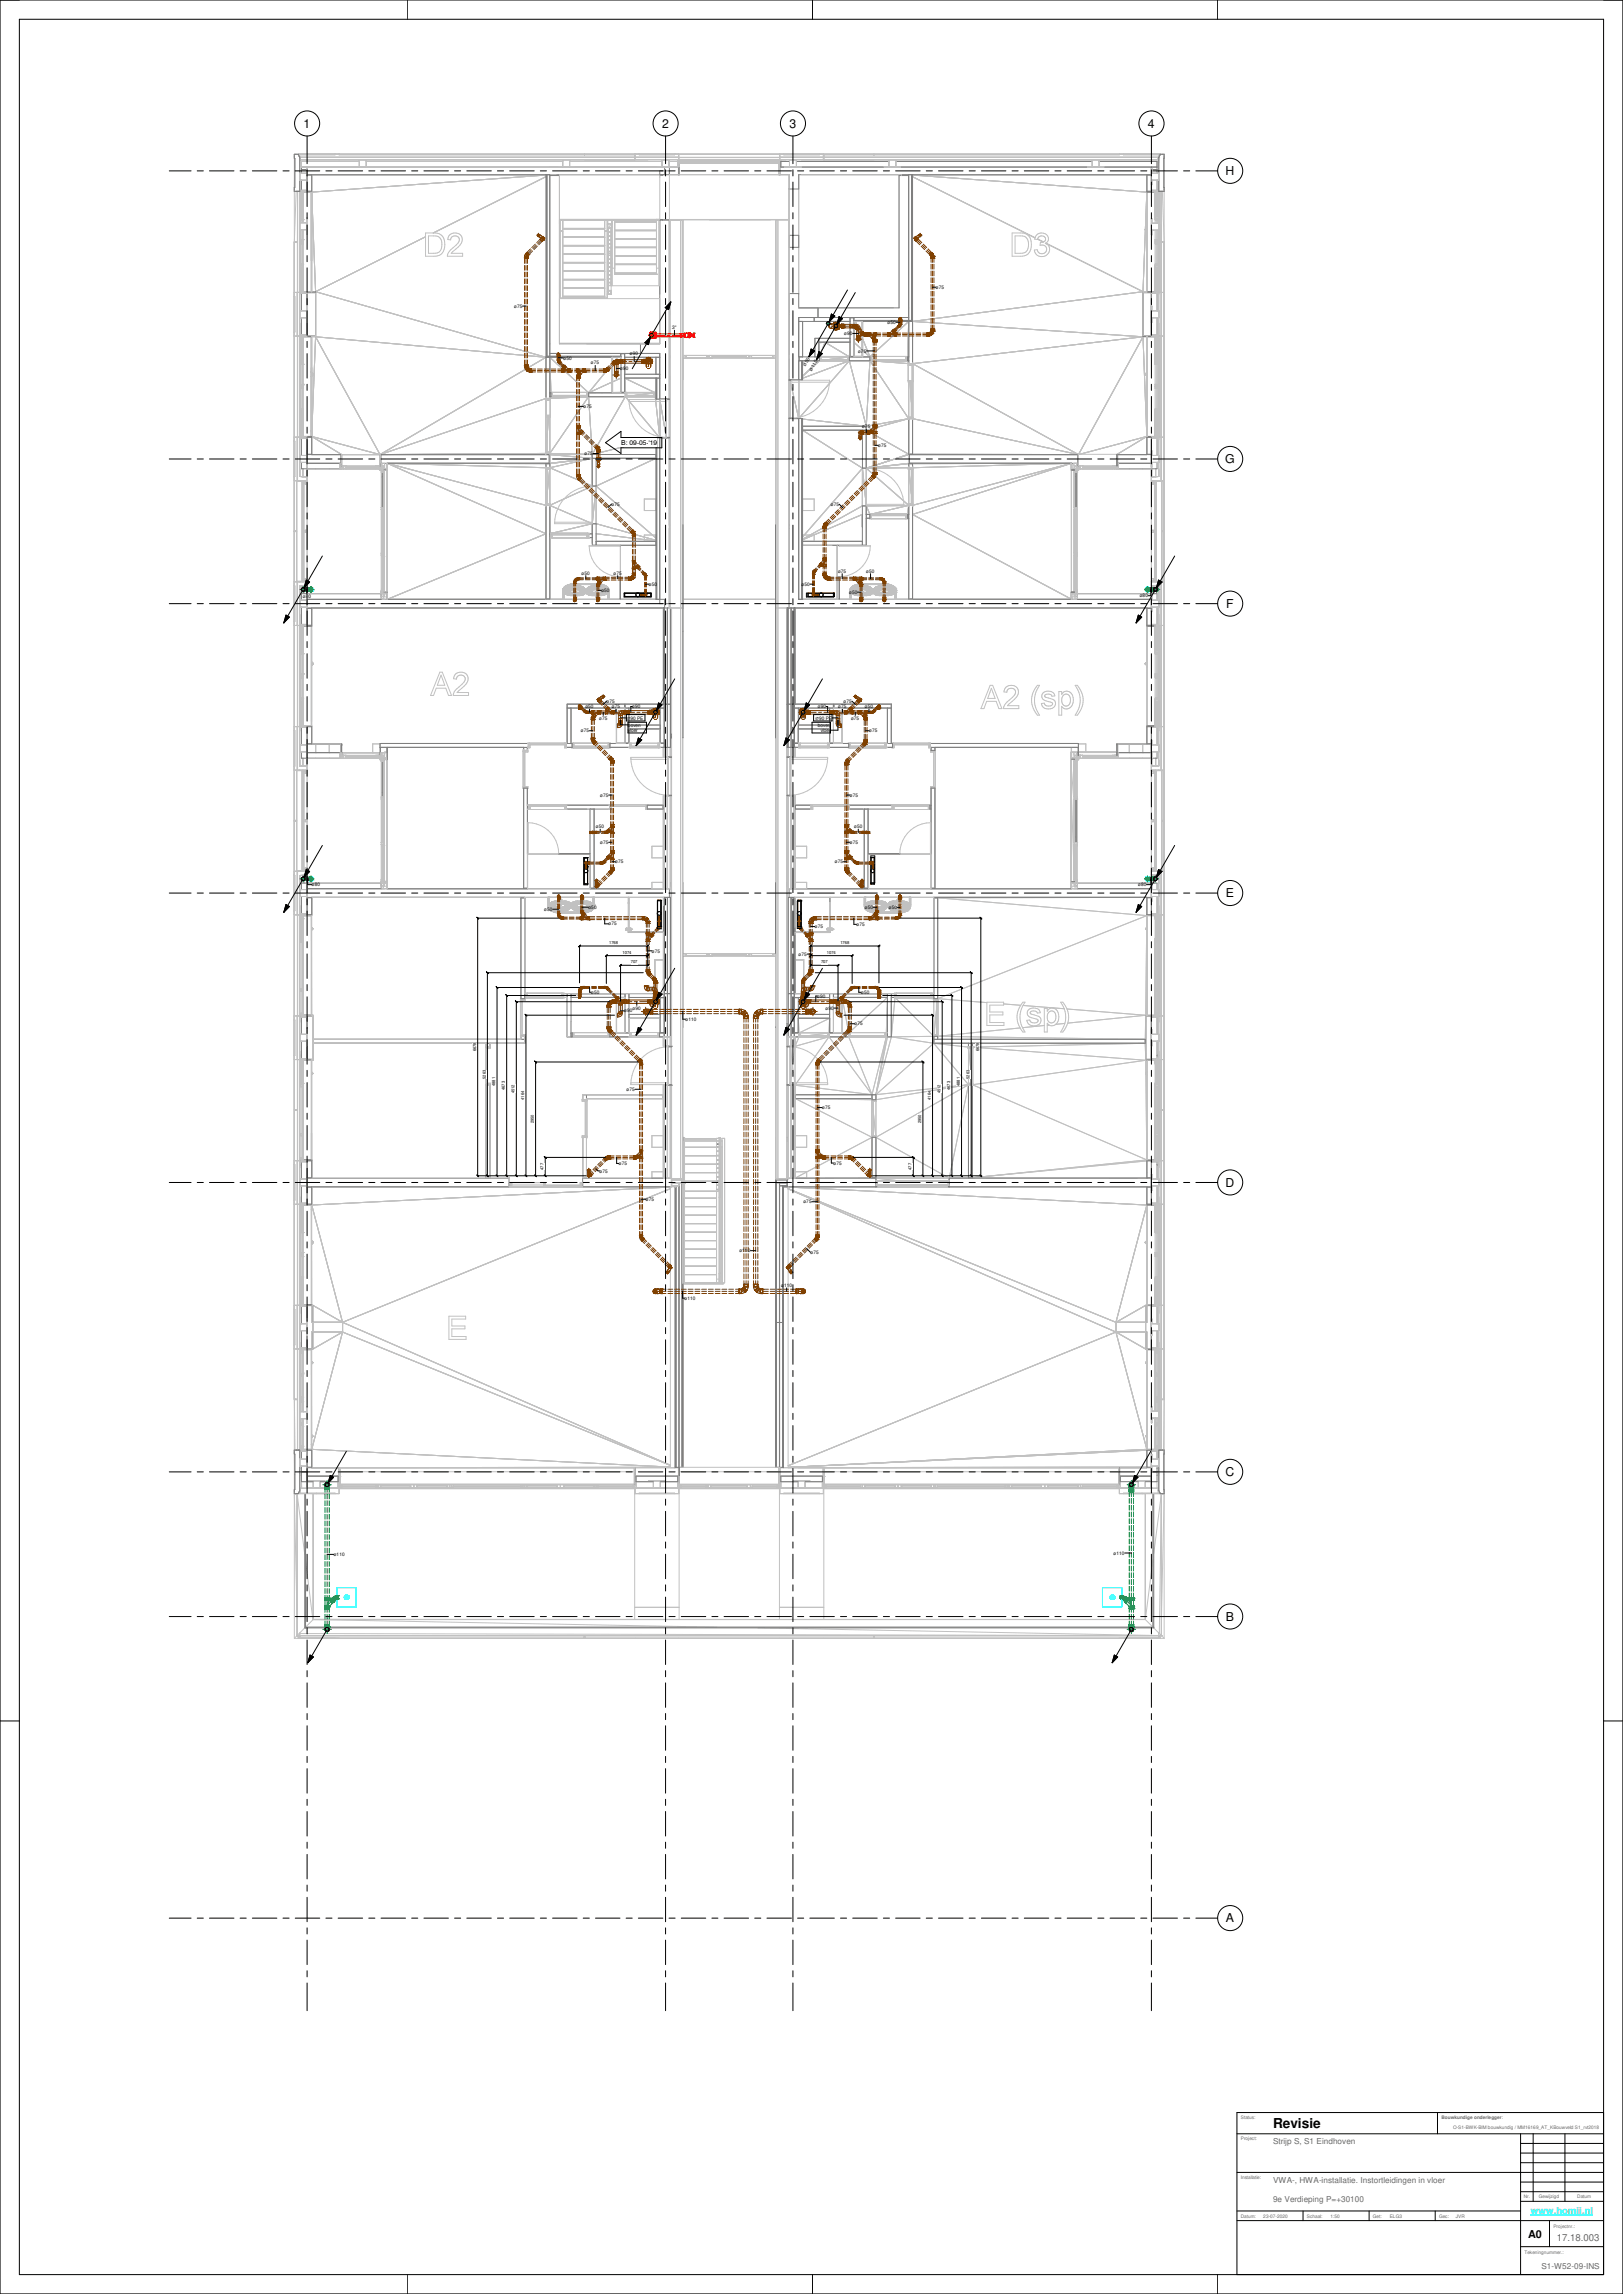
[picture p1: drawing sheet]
<svg xmlns="http://www.w3.org/2000/svg" width="841mm" height="1189mm" viewBox="0 0 841 1189" stroke-linecap="round" stroke-linejoin="round" font-family="sans-serif">
<defs><g id="words">
<text font-size="7.1" x="660" y="1103">Revisie</text>
<g font-size="6.3">
<text x="157" y="66">1</text>
<text x="343" y="66">2</text>
<text x="409" y="66">3</text>
<text x="595" y="66">4</text>
<text x="635" y="91">H</text>
<text x="635" y="240">G</text>
<text x="635" y="315">F</text>
<text x="635" y="465">E</text>
<text x="635" y="615">D</text>
<text x="635" y="765">C</text>
<text x="635" y="840">B</text>
<text x="635" y="996">A</text>
</g>
<text font-size="5.6" x="792" y="1160">A0</text>
<text font-size="5" fill="#666" x="807" y="1161">17.18.003</text>
<text font-size="4.9" fill="#007fff" x="793" y="1147">www.homij.nl</text>
<g font-size="4.2" fill="#666">
<text x="660" y="1111">Strijp S, S1 Eindhoven</text>
<text x="660" y="1131">VWA-, HWA-installatie. Instortleidingen in vloer</text>
<text x="660" y="1141">9e Verdieping P=+30100</text>
<text x="799" y="1176">S1-W52-09-INS</text>
</g>
<g font-size="3.5">
<text x="322" y="231">B: 09</text>
<text x="330" y="231">-</text>
<text x="331" y="231">05</text>
<text x="335" y="231">-</text>
<text x="336" y="231">'19</text>
</g>
<g font-size="2.5">
<text x="485" y="150">ø75</text>
<text x="266" y="159">ø75</text>
<text x="460" y="168">ø50</text>
<text x="348" y="171">3&quot;</text>
<text x="438" y="174">ø90</text>
<text x="326" y="184">ø90</text>
<text x="445" y="183">ø75</text>
<text x="292" y="186">ø50</text>
<text x="306" y="189">ø75</text>
<text x="321" y="192">ø90</text>
<text x="302" y="211">ø75</text>
<text x="447" y="222">ø75</text>
<text x="455" y="232">ø75</text>
<text x="303" y="236">ø75</text>
<text x="317" y="262">ø75</text>
<text x="430" y="262">ø75</text>
<text x="301" y="298">ø50</text>
<text x="318" y="298">ø75</text>
<text x="434" y="297">ø75</text>
<text x="449" y="297">ø50</text>
<text x="336" y="304">ø50</text>
<text x="415" y="304">ø50</text>
<text x="157" y="310">ø80</text>
<text x="312" y="307">ø50</text>
<text x="440" y="308">ø50</text>
<text x="591" y="310">ø80</text>
<text x="314" y="364">ø75</text>
<text x="437" y="364">ø75</text>
<text x="303" y="367">ø50</text>
<text x="317" y="367">ø75</text>
<text x="328" y="367">ø90</text>
<text x="424" y="367">ø90</text>
<text x="434" y="367">ø75</text>
<text x="448" y="367">ø50</text>
<text x="310" y="373">ø75</text>
<text x="441" y="373">ø75</text>
<text x="301" y="380">ø75</text>
<text x="450" y="380">ø75</text>
<text x="311" y="413">ø75</text>
<text x="440" y="413">ø75</text>
<text x="309" y="429">ø50</text>
<text x="443" y="429">ø50</text>
<text x="311" y="437">ø75</text>
<text x="440" y="437">ø75</text>
<text x="319" y="447">ø75</text>
<text x="433" y="447">ø75</text>
<text x="162" y="459">ø80</text>
<text x="590" y="459">ø80</text>
<text x="282" y="472">ø50</text>
<text x="305" y="471">ø50</text>
<text x="448" y="471">ø50</text>
<text x="461" y="471">ø50</text>
<text x="315" y="480">ø75</text>
<text x="444" y="480">ø75</text>
<text x="422" y="481">ø75</text>
<text x="338" y="494">ø75</text>
<text x="414" y="495">ø75</text>
<text x="306" y="515">ø50</text>
<text x="446" y="515">ø50</text>
<text x="424" y="517">ø90</text>
<text x="323" y="525">ø90</text>
<text x="328" y="523">ø90</text>
<text x="428" y="523">ø90</text>
<text x="355" y="529">ø110</text>
<text x="443" y="531">ø75</text>
<text x="325" y="565">ø75</text>
<text x="426" y="575">ø75</text>
<text x="321" y="604">ø75</text>
<text x="432" y="604">ø75</text>
<text x="311" y="608">ø75</text>
<text x="335" y="622">ø75</text>
<text x="416" y="624">ø75</text>
<text x="383" y="649">ø110</text>
<text x="420" y="650">ø75</text>
<text x="405" y="667">ø110</text>
<text x="355" y="674">ø110</text>
<text x="173" y="806">ø110</text>
<text x="577" y="806">ø110</text>
</g>
<g font-size="2.5" fill="#666">
<text x="643" y="1098">Status:</text>
<text x="747" y="1098">Bouwkundige onderlegger:</text>
<text x="753" y="1103">O-S1-BWK-BIM bouwkundig / MM16169_AT_KBouwveld S1_rvt2018</text>
<text x="643" y="1109">Project:</text>
<text x="643" y="1129">Installatie:</text>
<text x="797" y="1139">Gewijzigd</text>
<text x="817" y="1139">Datum</text>
<text x="643" y="1150">Datum:</text>
<text x="655" y="1149">23-07-2020</text>
<text x="677" y="1150">Schaal:</text>
<text x="689" y="1149">1:50</text>
<text x="711" y="1150">Get:</text>
<text x="720" y="1149">ELG3</text>
<text x="746" y="1150">Gec:</text>
<text x="754" y="1149">JVR</text>
<text x="805" y="1155">Projectnr.:</text>
<text x="790" y="1168">Tekeningnummer.:</text>
</g>
<g font-size="2.4">
<text x="417" y="190" transform="rotate(-60 417 190)">⌀50</text>
<text x="421" y="193" transform="rotate(-60 421 193)">⌀110</text>
<text x="325" y="373">⌀90 PE</text>
<text x="325" y="377">boven</text>
<text x="422" y="373">⌀90 PE</text>
<text x="424" y="377">boven</text>
<text x="325" y="379">vloer</text>
<text x="425" y="379">vloer</text>
</g>
<text font-size="2.4" fill="#666" x="790" y="1139">Nr.</text>
<g font-size="2.1">
<text x="316" y="489">1768</text>
<text x="435" y="489">1768</text>
<text x="323" y="494">1074</text>
<text x="429" y="494">1074</text>
<text x="327" y="499">707</text>
<text x="425" y="499">707</text>
<text x="247" y="545" transform="rotate(-90 247 545)">6678</text>
<text x="507" y="545" transform="rotate(-90 507 545)">6678</text>
<text x="252" y="559" transform="rotate(-90 252 559)">5263</text>
<text x="257" y="563" transform="rotate(-90 257 563)">4881</text>
<text x="497" y="563" transform="rotate(-90 497 563)">4881</text>
<text x="502" y="559" transform="rotate(-90 502 559)">5263</text>
<text x="262" y="565" transform="rotate(-90 262 565)">4673</text>
<text x="267" y="567" transform="rotate(-90 267 567)">4512</text>
<text x="487" y="567" transform="rotate(-90 487 567)">4512</text>
<text x="492" y="565" transform="rotate(-90 492 565)">4673</text>
<text x="272" y="570" transform="rotate(-90 272 570)">4164</text>
<text x="482" y="570" transform="rotate(-90 482 570)">4164</text>
<text x="277" y="582" transform="rotate(-90 277 582)">2950</text>
<text x="477" y="582" transform="rotate(-90 477 582)">2950</text>
<text x="282" y="606" transform="rotate(-90 282 606)">477</text>
<text x="472" y="606" transform="rotate(-90 472 606)">477</text>
</g>
</g></defs>
<g fill="none" stroke="#c1c1c1" stroke-width=".52">
<path d="M155 80h-2v45M155 80h.1M155 80h446M155 80l1 2M601 80l-1 2M601 80h.1M601 80h2v45M153 82h.1M153 97h.1M153 82v15M153 99v26M154 99v26"/>
<path d="M154 99h.1M155 80v2M155 99h.1M155 82h.1M155 82v17h-2M155 90h1M155 93h1M155 82v1v-1M156 82v1h180M157 100v13M159 91h124M159 99h.1"/>
<path d="M162 100v19M162 91v9M186 84h-30v3h28M186 83v3M190 84h102M190 83v3M192 87h97M283 92l-59 29M283 91l-121 9M285 91h3M290 91h.1M292 83v3"/>
<path d="M295 84h48M295 83v3M298 87h43M329 82h.1M343 86v-3h4v3M347 84h4v3M352 87h.1M352 91h.1M352 82h52M352 82h.1M352 83h.1M352 85h52"/>
<path d="M404 85v6M404 82h.1M404 83h3M409 98v24M414 91v61M415 91h56M427 82h.1M461 83v1h-48v-1h-4v1h-4v3h-1M464 83v1h102v-1M466 91v69M467 91h.1M473 92l63 31"/>
<path d="M473 91l121 9M473 91h124M570 83v1h30v3M594 100v19M594 91v9M597 99h.1M599 100v13M600 90h.1M600 93h.1M600 82v1h-185M600 82h.1M600 82v1"/>
<path d="M600 82v17h3M601 99h.1M602 99v26M602 99l1 26M603 82v15M603 97h.1M603 82h.1M154 116v9M162 119l2 32M290 114h52M290 114h25v41h-25zM290 120h2"/>
<path d="M290 119h2M292 119h21M292 114v41M292 118h21M313 120h2M313 114v41M313 119h2M315 116h2v37h-2zM317 116l-2 2h2M317 114h25v34h-25zM319 115h21M319 114v28"/>
<path d="M319 120h21M319 119h21M340 114v28M343 114h4v158M354 114v72l14-1M368 114h31M402 114v70h-48M594 119l-2 32M597 116h3v3h-3M597 116v-3v9v-3M602 116v9M153 125h1"/>
<path d="M157 138v13M221 121h4a6 6 0 0 1 6 6 6 6 0 0 1-6 6h-4zM221 123l-57 28M226 122h-4v9h3a5 5 0 0 0 4-3 5 5 0 0 0-1-5l-2-1M235 122l-1 1v1h-2a4 4 0 0 1 6-3 4 4 0 0 1 0 7l-4 3h6v2h-8l1-3 4-4M235 122h1M236 122a2.1 2.1 0 0 1 2 2 2.1 2.1 0 0 1-1 2M292 136h21M292 132h21M292 127h21M292 123h21M317 136h.1"/>
<path d="M317 134v2M317 139h2M319 124h21M319 133h21M319 137h21M319 128h21M340 139h2M340 137h-21M340 133h-21M340 128h-21M409 122v39M524 121h5a6 6 0 0 1 6 6 6 6 0 0 1-6 6h-5z"/>
<path d="M530 122l2 2M530 122h-4v9h3a5 5 0 0 0 4-2 5 5 0 0 0-1-5M538 124l3 1M542 126l50 25M543 122v3l-1 1a4 4 0 0 1 0 7 4 4 0 0 1-6-3l1-1a2.4 2.4 0 0 0 3 3 2.4 2.4 0 0 0 2-3 2.4 2.4 0 0 0-3-2v-1a1.9 1.9 0 0 0 3-2 1.9 1.9 0 0 0-2-2 1.9 1.9 0 0 0-2 1v1h-2v-1M543 122a4 4 0 0 0-4-1 4 4 0 0 0-3 2M599 138v13M602 125h1M154 152v-27h-1v150h1M154 152h.1M155 152h.1M159 152h5"/>
<path d="M159 151v23M164 151l119 34M164 151v24M290 155h52v23h-52zM290 152v-38h52v38M292 141h21M292 145h21M292 154h21M292 149h21M292 140h21M315 152h2M315 151h2"/>
<path d="M315 148v3h2M319 142h21M319 141h21M319 142h.1M340 142h.1M414 160h49M592 151l-119 16M592 152h5M592 151v24M597 151v23M600 152h.1M601 152h.1"/>
<path d="M602 152v-27h1v150h-1M154 174v53M154 174h.1M155 167v7M156 161h-1v4h1M157 175v13M159 174h5M164 175l33 61M164 175l-2 51M164 175l119 10M304 178h38M409 163h.1"/>
<path d="M409 163v32M416 167v18M422 167h18v8h-18v10M428 177l-4 1 1 7M428 177l-3 8M428 177l12 8M440 177v8M440 177h-16v8h28M440 165h2M442 177l5 4M443 167l4 8M471 167l-20 18"/>
<path d="M471 167l-1 18M471 167v18h-1M473 167l119 8M473 167v22M592 175l-33 60M592 175l2 51M592 175l-119 13M592 174h5M599 175v13M600 161v4M600 167v7M601 174h.1"/>
<path d="M602 174v53M283 185l-86 51M283 185v22M285 185v19h1M285 185v21M285 185l20 19M317 189l-12 15M317 185v18M320 185l-3 3M322 196l-5 2M324 183h-2M324 196l15 7"/>
<path d="M324 196v8M324 196h16v7h-16M324 196v7M324 196l16 8M324 185h16v9h-16zM342 194v2M347 184v2M354 185h1M355 185h11M355 184v2M366 184v2M366 185h2"/>
<path d="M368 184v1h20v-1M369 185h18M369 184v1M387 184v1M388 185h1M389 185h11M389 184v2M400 184v2M400 185h2M402 184v2l-14-1M409 195h.1M409 197v75"/>
<path d="M409 197v20M409 197l5 20M410 197h4v20M414 185v2M416 187h.1M416 187v2M416 187h8M424 187h27M424 187h.1M424 185h16M425 187l-9 8 8-8M425 187h-1"/>
<path d="M425 185v2M440 187l9 34M440 187l-24 9M440 187l-26 30M440 185l-15 2M440 185v2M440 185h2M440 185h.1M442 185h-2M442 185h5M447 185v-18h-5v18M447 185h.1"/>
<path d="M447 185h4M451 185l-4-4 4 4M451 185l-4-9 4 9M451 187l-2 34M451 187l20 30M451 185v2M470 187h1v2M470 185l1 3M470 187l1 1M471 188l-18-1 18 1M471 197v70h-1M471 188h2"/>
<path d="M471 188v1M472 197l1 20M472 198v10M473 188l86 48M473 197v38l-2 1M157 213v13M283 215v20l24 3M284 215l-1 20M285 207h-2l-86 29M285 207h.1M285 215v62M285 206h.1"/>
<path d="M286 205l-1 1M286 206h-1v1M301 206l-16 1M304 206h36M305 206l-20 29M305 204h-1h36M305 204v2M305 206l2 30M305 203l12-5-12 6M317 203l-12 1M317 203h.1M322 203v-18h-5v18"/>
<path d="M322 203h-5M322 203l2 1M322 203h2M324 203v1M324 204v2M324 206l18 21M324 206l-17 30M339 204l-10 1M340 204v2M340 204l-16 2M340 206l2 21M340 206h.1"/>
<path d="M340 203v-1v2M342 207l3 20M342 207v20M342 207h3v20M410 217h4M416 217l33 4M471 217l-22 6M471 217l-22 4M471 217h2M473 217l86 19M599 213v13M154 226v1"/>
<path d="M155 227v1M156 236h-1v4h1M159 226v1M161 223v1M162 226v10h178M162 226l35 10M162 226l15 10M197 236h.1M283 235l-86 1M283 235h2M285 235l22 1M307 236v2"/>
<path d="M307 238l-22 2M307 238l-22 4M307 238v14M307 236h-110M309 238h31l-31 14M340 227l-33 9M342 227h3M416 221h33M447 223h-31l31 20M449 221v46h2M449 223l22 12M471 236h88"/>
<path d="M471 236l-22 7M471 235l88 1M471 235l-22 8M559 236h.1M579 236l15-10v10zM594 226l-35 9M595 223l-1 1M597 226v1M600 236v4M600 227v1M601 226v1M154 249h.1"/>
<path d="M155 243v4h2M155 249h.1M157 243v4M157 249v53M157 247h.1M157 249v52M159 249h.1M159 247h-2M159 250h-1v1h1M164 243h.1M171 243h.1M176 243h-17"/>
<path d="M177 241h.1M197 243h1v1M197 241h.1M197 243v1M197 243h.1M198 244h1M198 241l-1 2M198 242h1v2M198 245h.1M198 245v18M199 243h.1M199 243h-2"/>
<path d="M201 240v3M201 240l82 22M201 240l82 37-82 34M201 240l84 2M201 240v71M201 240h82M201 240h84M283 240v71M285 240h-2M285 242l-2 20M285 242l22 10M307 252l-22 10"/>
<path d="M307 252v25h-3M307 252h2M309 252l-2 19M309 252l31 27M309 252v19M334 259h6v6h-6zM416 259h6v6h-6zM447 243l-31 35M447 243v19M447 243l2 19M447 243h2M449 243l22 19"/>
<path d="M471 240l-22 3M471 240h84v3M471 240h2v71M471 242l2 20M471 242l-22 1M555 240l-84 2M555 240l-82 22M555 240l-82 27 82 43M556 243h2M556 243h1M556 240h3M557 244h1"/>
<path d="M557 244h.1M557 243h.1M557 245h.1M557 245v18M557 245h1M558 245h.1M558 245v18h-1M558 242h-1v2M558 241v2M558 243h1M558 243v1M559 241h.1"/>
<path d="M559 243v1M559 243h.1M559 240h.1M579 241h.1M579 240h1M580 243h17M585 243h.1M592 243h.1M597 243h.1M597 250h1v1h-1M597 249h.1M597 247h2"/>
<path d="M599 249h-1v52h1M599 243v4M599 249v53M600 243v4h-1M600 249h.1M601 249h.1M602 249h.1M154 275h-1v150h1M159 275h-1v1h1M283 262h2M285 277h1M285 262l22 9"/>
<path d="M285 279v31h-2M285 277h.1M305 279h2M307 271l-22 6M307 271h2M309 280v-3l31 3v-3h-6v4M309 271l31 9M347 274v41M409 274v41M447 273v-6l-31 13v-3h6v4M447 262l-31 17M447 262h2"/>
<path d="M449 269h2M449 262l2 4M449 262l2 5M451 267h.1M451 266v1M471 269v41h2M471 262l-1 4M471 262h-22M471 262l-19 4M471 262h2M471 262l-1 5M597 275h1v1h-1"/>
<path d="M602 275h1v150h-1M159 300h-1v1h1M307 283h33M309 281h31M322 283v28M416 283h33M416 281h31M434 283v28M597 300h1v1h-1M154 301v1M155 318v6M155 311h1"/>
<path d="M155 301v1M157 304h2M157 304h-2v11h1M157 304h1v4M159 307v1M159 301v1M198 307h1M198 308h1M198 311h1M198 307v2h1v-2M199 308v1M199 307h.1"/>
<path d="M201 307v4M201 311h91M292 306h.1M292 306h4M292 305h.1M292 305v1M292 305v1v-1M292 305h1M292 305l1 1v-1M293 305h-1M293 305h.1M293 304h.1"/>
<path d="M293 304l-1 1M293 305v1M293 306h.1M293 304v1M293 306h1M293 305h1M293 303h.1M293 303h1M293 303v1M293 305l1 1M294 305h.1M294 303v1"/>
<path d="M294 303l-1 1M294 304h.1M294 306h.1M294 304h-1M294 305h-1M294 305v1M294 304l-1 1M294 304v1M294 304l1 1M294 306h1M294 305h1M295 306h.1"/>
<path d="M295 305h.1M295 305h-1M295 305v1M295 305l-1 1M295 306h1M295 303h.1M296 306h.1M296 303h.1M296 303h-3M296 303h-2M296 303l-2 1M296 303h2h-2"/>
<path d="M296 303h2l-2 1M296 303v1M296 304h.1M296 304h-2M296 304l2-1-2 1M296 304h2h-2M296 304l-1 1M296 304l-2 1M296 304h2l-2 1M296 304v1M296 305h.1M296 305h-1"/>
<path d="M296 305h1M296 305l-1 1M297 305v1M297 305l-1 1M297 305l-2 1M297 305h1l-1 1M297 306h.1M297 306h-1M297 303h.1M298 302h.1M298 302v4h-1M298 302l-2 1"/>
<path d="M298 303h-2M298 303h.1M298 305h-1M298 305h-2M298 305l-1 1M309 303l2 1M309 303h2M309 302h.1M309 302v4h1M309 302l2 1M309 303h.1M309 305h2"/>
<path d="M309 305l1 1M310 303h.1M310 306h2M310 306h.1M311 305l-1 1M311 305l1 1M311 305h-2l1 1M311 305h.1M311 305h1M311 304h-2l2 1M311 304v1M311 304l1 1"/>
<path d="M311 304h-2h2M311 304h.1M311 304l2 1M311 304h2M311 304l-2-1 2 1M311 303l2 1M311 303v1M311 303h.1M311 303l3 1M311 303h3M311 303h-2h2M312 306h4"/>
<path d="M312 306h.1M312 303h.1M312 305v1M312 305h.1M312 305h1M312 305l1 1M313 306h-1M313 306h.1M313 305h-1M313 305v1M313 305h.1M313 304v1"/>
<path d="M313 304h.1M313 304l1 1M313 305h1M313 305l1 1M313 304h1M314 304h.1M314 306h-1M314 305h-1M314 305h.1M314 303h.1M314 303v1M314 303l-1 1"/>
<path d="M314 305v1M314 306h.1M314 304v1M314 304l1 1M314 305h1M315 305h.1M315 305h-1M315 305l-1 1v-1M315 305v1M315 306h.1M315 305v1v-1M315 305l1 1"/>
<path d="M316 311h24M347 311h.1M348 315v64M354 311h48M408 315v64M409 311h.1M416 311h24M440 306h4M441 305h.1M441 305l-1 1M441 305v1v-1M441 306h.1"/>
<path d="M441 305v1M441 305v1l1-1M441 305h1M442 304h.1M442 304l-1 1M442 305h.1M442 305v1M442 306h.1M442 305v1v-1M442 304v1M442 305h1M442 303h.1"/>
<path d="M442 303v1M442 306h1M442 304h1M443 305h.1M443 305h-1M443 304h.1M443 304h-1M443 305v1M443 305l-1 1M443 304l-1 1M443 306h.1M443 304v1"/>
<path d="M443 306h1M443 305h1M444 305h.1M444 305h-1M444 305v1M444 305l-1 1M444 306h.1M444 303h.1M444 303h-2M444 303l-2 1M445 303h2h-2M445 303h.1"/>
<path d="M445 303l-3 1M445 303l-2 1M445 303h2l-2 1M445 304l2-1-2 1M445 303v1M445 304h.1M445 304h-2M445 304l-2 1M445 304h2h-2M445 304l-1 1M445 304h2l-2 1M445 304v1"/>
<path d="M445 305h.1M445 305h-1M445 305l-1 1M445 305l1 1M445 305h2l-1 1M446 306h.1M446 306h-2M446 303h.1M447 303h-2M447 303h.1M447 302h.1M447 302v4h-1"/>
<path d="M447 302l-2 1M447 302l-3 1M447 305h-2M447 305l-1 1M458 303h2M458 302h.1M458 302v4h1M458 302l2 1M458 303h.1M458 305h1M458 305h2M458 305l1 1"/>
<path d="M459 303h.1M459 306h1M459 306h.1M459 305l1 1M459 305v1M459 305l2 1M459 305h-1l1 1M460 305l1 1M460 305h-1M460 305h1M460 305h.1M460 304h-2l2 1"/>
<path d="M460 304v1M460 304l1 1M460 304h-2h2M460 304h.1M460 304l2 1M460 304h2M460 304l-2-1 2 1M460 303h-2l2 1M460 303l2 1M460 303v1M460 303h.1M460 303h2"/>
<path d="M460 303h-2h2M460 306h4M460 306h.1M461 306h-1M461 306h.1M461 303h.1M461 305v1M461 305h.1M461 305h1M461 305l1 1M462 306h-1M462 306h.1"/>
<path d="M462 305v1M462 305h.1M462 305h-1M462 304l-1 1M462 304v1M462 304h.1M462 304l1 1M462 304h1M462 305h1M462 303v1M462 303h.1M462 303l1 1"/>
<path d="M462 305l1 1M463 305h.1M463 305h-1M463 306h-1M463 305v1M463 304h.1M463 304v1M463 306h.1M463 304l1 1M463 305h1M464 305h.1M464 305h-1"/>
<path d="M464 305l-1 1v-1M464 305v1M464 306h.1M464 305v1v-1M464 311h91M555 307v4M556 307h1M556 311h2M557 307h1M557 307h.1M557 308v1M558 307v2h-1v-2"/>
<path d="M558 308h-2M597 307v1M597 301v1M599 304h-2M599 304h1v11M599 304h-1v4M600 311h.1M600 318v6M600 301v1M601 301v1M602 301v1M154 324v53"/>
<path d="M154 324h.1M157 325v13M159 324h.1M162 325v-10h182v50h-20v20M594 325v-10h-182v50h20v20M597 324h.1M599 325v13M601 324h.1M602 324v53M228 348h1l5 12h-2l-1-3h-5l-1 3h-2zM229 350l1 5h-3zM241 353l-5 5-1 2h8v-1h-6l2-2a5 5 0 0 0 3-7 4 4 0 0 0-4-2 4 4 0 0 0-3 4h2a2.2 2.2 0 0 1 2-2 2.2 2.2 0 0 1 2 3"/>
<path d="M513 355h1l5 12h-1l-2-4h-5l-1 4h-2zM514 357l2 5h-4zM521 356a4 4 0 0 1 6 1 4 4 0 0 1-1 5l-4 4h6v1h-8l1-2 5-5a2.2 2.2 0 0 0-1-3 2.2 2.2 0 0 0-3 2h-2zM549 358h1v2a3 3 0 0 1 4-1 3 3 0 0 1 2 4 4 4 0 0 1-2 4 4 4 0 0 1-4-1v5h-1zM557 355h1a11 11 0 0 1 0 16h-1a13 13 0 0 0 0-16zM154 376v1M155 377v2M157 363v13h4M158 376h3M159 376v1M162 376v10M319 367v18h7"/>
<path d="M324 367v-2h-30v20M324 367h-28v18M326 367h16v9h-16zM414 367h16v9h-16zM432 367h28v18M432 367v-2h30v20M436 367v18h-6v-7h-16v7M537 367l2 4h-1a11 11 0 0 1 0-16h1a13 13 0 0 0-2 12M541 362l4 3a2.3 2.3 0 0 1-2 1 2.3 2.3 0 0 1-2-2l-1 1a4 4 0 0 0 4 2 4 4 0 0 0 3-3l-1-2-5-1a2 2 0 0 1 2-1 2 2 0 0 1 2 1h2a3 3 0 0 0-4-3 3 3 0 0 0-3 4l1 1M554 365a2.4 2.4 0 0 1-3 0 2.4 2.4 0 0 1-1-3 2.3 2.3 0 0 1 3-2 2.3 2.3 0 0 1 2 3l-1 2M594 376v10M597 376v1"/>
<path d="M599 363v13M600 377v2M601 376v1M154 399h.1M155 399h.1M155 394v3h2M156 386h-1v4h1M157 399v53M157 393v4M157 397h.1M157 399v52M159 397h-2"/>
<path d="M159 399h.1M159 390h38M159 400h-1v1h1M164 386v4M164 390h.1M164 393h.1M171 386v4M171 390h.1M171 393h.1M176 393h-17M177 386v4M177 391h.1"/>
<path d="M177 386h-18v4M193 390h.1M197 386h-4v4M197 387v1M197 393h.1M197 390h4h-2M197 391h.1M198 394h1M198 390h.1M198 393h-1M198 393v1M198 391l-1 2"/>
<path d="M198 392h1v2M198 395v18zM199 393h.1M199 393h-1M199 390h-1M201 390h-2M201 390v3M201 387h-4v-2h77l-1 4h-2v-2h-70M201 390v71h105M293 385v2h4v-2M316 385h10v2h-10zM326 385v-7h16v7h2h-2v2h2v5h2v20h-2v49h-38v-42"/>
<path d="M327 385h14M348 387v5M348 393v101M408 387v5M408 393v101M414 385h-2h2v2h-2v5h-3v20h3v49h38v-42M415 385h14M430 385h10v2h-10zM459 385v2h3v-2M482 385h77v2h-75v2h-2zM555 390h24M555 387v74v-74"/>
<path d="M555 394h3M556 390h3M556 393h2M556 393h1M557 394v63l-2-44zM557 394h.1M557 393h.1M558 392h-1v2M558 391v2M558 393h1M558 393v1M559 391h.1"/>
<path d="M559 393h.1M559 387v1M559 386h4v4M579 386h18v4M579 390h18M579 391h.1M579 386v4M580 393h17M585 386v4M585 390h.1M585 393h.1M592 386v4"/>
<path d="M592 393h.1M592 390h.1M597 393h.1M597 397h2M597 399h.1M597 400h1v1h-1M599 399h-1v52h1M599 399v53M599 393v4M600 386v4M600 399h.1M600 394v3h-1"/>
<path d="M601 399h.1M602 399h.1M274 419l-1 24h33M274 417h-1v-9h-2v52l2 1M293 417h23v2M294 419h10M308 419v41h-2M335 417h9v2h-9zM412 417h8v2h-8zM448 419v41h2M463 417h-23v2h7M481 417h1v-9h2v52l-2 1"/>
<path d="M482 419v24h-32M557 414h.1M557 414h1M557 414v23M558 414h.1M558 414v23M154 425h-1v150h1v-26M159 425h-1v1h1M344 439h-6v6h6M412 439h6v6h-6M557 437h.1M557 437h1"/>
<path d="M558 437h.1M597 425h1v1h-1M602 425h1v150h-1v-26M154 451v1M155 451v1M157 454h2M157 454h-2v4M157 454h1v4M159 451v1M159 457v1M159 450h-1v1h1M198 457v2h1v-2"/>
<path d="M198 458h1M198 457h1M199 458v1M199 457h.1M201 457v4M306 447v14M344 457h.1M344 457h-6v4M412 457h6v4M555 457h3M556 457h1M557 457h.1"/>
<path d="M557 458v1M558 457v2h-1v-2M558 458h-2M597 450h1v1h-1M597 451v1M597 457v1M599 454h1v4M599 454h-1v4M599 454h-2M600 451v1M601 451v1M602 451v1"/>
<path d="M154 474v52M154 474h.1M155 469v5M156 461h-1v4h1M157 475h4M158 474l-1 52h5M159 474h.1M161 474v52M161 474l1 52M161 474h1M198 461h1M272 465h-2v53h2v-1v-2"/>
<path d="M284 465h.1M284 465h24M284 470h.1M284 470h4M284 469h.1M284 469h24M284 465v5M284 470v1M284 470l1 1M284 471l1 1M284 471h.1M284 470h1"/>
<path d="M284 471h1M285 470h-1M285 470v1M285 465v5M285 470h.1M285 471v1M285 471h.1M285 469v1M285 472h.1M285 472h1M285 468v1M285 468h.1"/>
<path d="M285 470l1 1M285 468h1M285 468v2M285 471h1M285 471l1 1M285 470h1M286 468l-1 2M286 468h.1M286 471h-1M286 471h.1M286 470h-1M286 470v1"/>
<path d="M286 468h-1M286 471v1M286 472h.1M286 472l2 1M286 470h.1M286 468v2M286 471h1M286 472h2M286 468l1 1M286 471l2 1M286 468h1M286 470h1"/>
<path d="M286 467v1M286 467h1M287 467h.1M287 467l-1 1M287 471h-1M287 471l1 1M287 467v1M287 470h.1M287 470h-1M287 471h.1M287 469v1M287 469h.1"/>
<path d="M287 470l-1 1M287 470v1M287 468h.1M287 468h-1M287 468v1M287 471l2 1M287 469h1M287 471h2M287 468l1 1M287 467h-1M287 467h3M287 470l2 1"/>
<path d="M287 468h1M287 470h1M288 468h.1M288 468h-1M288 470h-1M288 470h1M288 470l1 1M288 468v1M288 468l-1 1M288 472h.1M288 468h2M288 469v1"/>
<path d="M288 469h.1M288 470h.1M288 467v3M288 467h2M288 467h-1M288 473h2M288 473h.1M288 472v1M288 472l2 1M288 472h2M289 472h-1M289 472h1"/>
<path d="M289 471v1M289 471h1M289 471l1 1M289 471h.1M289 470v1M289 470l1 1M289 470h.1M289 470h1M290 473h.1M290 466v1M290 466h.1M290 467h.1"/>
<path d="M290 467l-3 1M290 467v1M290 469h.1M290 468h-3M290 466h1M290 467h1M290 468h-2M290 468l1 1M290 469h1M290 470v3M290 473h11M290 468h.1"/>
<path d="M291 467v1M291 467l-1 1M291 468l-1 1M291 468h2M291 466h.1M291 467h-1M291 469h.1M291 467h.1M291 467h2M291 466v1M292 470h.1M292 470h-2"/>
<path d="M292 470l-2 1M292 470v1M292 471h-2M292 471h.1M292 471v1M292 472h-2M292 472h.1M293 468h.1M293 467v3M293 467h.1M293 470h3M293 470h.1"/>
<path d="M293 470h-1M293 469h-5M293 469h.1M293 470h1M293 468v1M293 469v1M293 468h1M293 468v2M293 470l-1 1M293 467l1 1M293 467v1M293 467h1"/>
<path d="M293 470l1 1M294 468h.1M294 468l-1 1M294 468h-1M294 471h.1M294 471h-2M294 468v1M294 470h-1M294 470h.1M294 471l-2 1M294 469v1M294 469h.1"/>
<path d="M294 469h-1M294 470v1M294 467l1 1M294 467v1M294 467l-1 1M294 470h1M294 468h1M294 471v1M294 472h-2M294 468v2M294 471h1M295 468h.1"/>
<path d="M295 468h-1M295 470l-1 1M295 470v1M295 471h-1M295 471h.1M295 468v2M295 470h.1M295 471l-1 1M295 470h1M295 468l1 2M296 470h.1M296 470l-1 1"/>
<path d="M296 470h3M296 468h.1M296 470l1 1M296 468v2M296 468h1M297 468l-1 2M297 468h.1M297 471h.1M297 468h-1M297 470h-1M297 470v1M297 468v2"/>
<path d="M297 471l1 1M297 471h1M297 470h.1M297 468h1M297 470l1 1M297 470h1M297 468l1 1M298 472h1M298 471v1M298 471l1 1M298 471h-1M298 471h.1"/>
<path d="M298 468h.1M298 470h-1M298 470h.1M298 468h-1M298 467l-1 1M298 467h.1M298 467l1 1M298 471l2 1M298 467v1M298 469v1M298 469h.1M298 470v1"/>
<path d="M298 468v1M298 469h1M298 471h2M298 468l1 1M298 470l2 1M298 470h1M298 468h1M299 468h.1M299 470h-1M299 470h.1M299 468h2M299 468h-1"/>
<path d="M299 468v1M299 468l-1 1M299 470h1M299 469h.1M299 469h5M299 467v3M299 467h2M299 467h-1M299 472h.1M299 472h2M300 472h1M300 472h-1"/>
<path d="M300 472h.1M300 471v1M300 471h1M300 471h.1M300 470v1M300 470l1 1M300 470h.1M300 470h1M301 466h.1M301 466v1M301 467h.1M301 467h-3"/>
<path d="M301 469h.1M301 467l-2 1M301 467l-3 1M301 467v1M301 467h1M301 466h1M301 468v1M301 470v3M301 473h.1M301 468h.1M301 473h-11M302 469h.1"/>
<path d="M302 467h-1M302 468h-1M302 467l-1 1M302 467v1M302 468h2M302 468l-1 1M302 466h.1M302 467h.1M302 469h-1M302 467h3M302 467h2M302 466v1"/>
<path d="M302 473h.1M303 470h-2M303 470h.1M303 470l-2 1M303 470v1M303 471h-2M303 471h.1M303 471l-2 1M303 471v1M303 472h.1M303 472h-2M303 472h1"/>
<path d="M304 472h.1M304 472h-3M304 472l-3 1M304 472v1M304 473h.1M304 473h-3M304 468h.1M304 467v3M304 467h1M304 470h.1M304 470h-1M304 470h4"/>
<path d="M304 469h.1M304 470h1M304 469v1M304 468v1M304 470l-1 1M304 468h1M304 469l1 1M305 467v1M305 467l-1 1M305 470h-1M305 470h.1M305 468h.1"/>
<path d="M305 468h-1M305 470v1M305 470l-2 1M305 467h.1M305 468l-1 1M305 471h.1M305 471h-2M305 471l-2 1M305 468v1M305 469v1M305 469h.1M305 469h-1"/>
<path d="M305 468h1M305 470h1M305 467l1 1M305 471l-1 1M305 471v1M305 471h1M305 472h1M305 472h-1M305 468l1 2M306 470h-1M306 470h.1M306 468h.1"/>
<path d="M306 468h-1M306 472h-2M306 472h.1M306 471h.1M306 471h-1M306 472l-2 1M306 470l-1 1M306 470v1M306 468v2M306 471l-1 1M306 471v1M306 468h1"/>
<path d="M306 468l1 2M306 472h1M306 471h1M306 470h1M307 472h-1M307 470h-1M307 470h.1M307 472h.1M307 468h.1M307 468v1M307 468h-1M307 470l-1 1"/>
<path d="M307 470v1M307 469v1M307 471h.1M307 471h-1M307 471l-1 1M307 471v1M307 470h1M307 469h.1M307 465h.1M307 465v5M308 469h.1M308 470h.1"/>
<path d="M308 470h-1M308 465h.1M308 465v5M308 470l-1 1M326 468h.1M326 465v18M344 465h.1M344 465v18h-18v-15M346 465v50M412 465v18M430 465v18h-18v32h52M448 470l1 1"/>
<path d="M448 470v1M448 470h.1M448 471h.1M448 471l1 1M448 471h1M448 470h1M449 471v1M449 470h.1M449 470h-1M449 470v1M449 471h.1M449 472h1"/>
<path d="M449 472h.1M449 470l1 1M449 471h1M449 471l1 1M450 471h-1M450 471h.1M450 470h-1M450 470v1M450 471v1M450 472h.1M450 472l2 1M450 471h1"/>
<path d="M450 470h.1M450 461h105M450 472h2M450 471l2 1M450 470h1M451 471h-1M451 471l1 1M451 470h.1M451 470h-1M451 471h.1M451 470v1M451 470l-1 1"/>
<path d="M451 471h2M451 470l2 1M451 470h1M452 470h-1M452 470h1M452 470l1 1M452 472h.1M452 470h.1M452 470h-4M452 473h.1M452 473h2M452 472l2 1"/>
<path d="M452 472v1M452 472h2h-2M453 471l1 1h-2M453 471h.1M453 471h1h-1M453 470v1M453 470l1 1h-1M453 470h1M453 470h.1M453 470l1 1-1-1M454 473h.1M454 470v3"/>
<path d="M465 470v3M465 473h.1M466 473h.1M467 470h-2M467 470h.1M467 470l-2 1 2-1M467 470v1M467 470l-2 1h2M467 471h.1M467 471h-2h2M467 471v1M467 471l-2 1h2"/>
<path d="M467 472h.1M467 472h-2h2M467 472h-2M467 472h1M468 472h-3M468 472h.1M468 472l-3 1M468 472v1M468 473h.1M468 473h-3M468 470h4M468 470h.1"/>
<path d="M468 470h-1M468 470h1M468 470l-1 1M469 470h-1M469 470h.1M469 470v1M469 470l-2 1M469 471h.1M469 471h-2M469 471l-2 1M469 470h1M469 471v1"/>
<path d="M469 471l-1 1M469 471h1M469 472h1M469 472h-1M470 471h.1M470 471h-1M470 472h.1M470 472h-2M470 472l-2 1M470 470l-1 1M470 470v1M470 470h.1"/>
<path d="M470 471l-1 1M470 471v1M470 470h1M470 471h1M470 472h1M471 472h-1M471 472h.1M471 470h.1M471 470l-1 1M471 470v1M471 471h.1M471 471h-1"/>
<path d="M471 471l-1 1M471 471v1M471 470h1M472 470h-1M472 470h.1M472 470l-1 1M484 465h2M484 465v50M484 465h110M486 465l108 10M486 465v74h107M556 461h2"/>
<path d="M594 465v10M594 465h-110M594 475v51M594 475l-108 43M594 477h.1M597 474h.1M599 475h.1M600 461v4M600 469v5M601 474h.1M602 474v52M324 482h3"/>
<path d="M324 482h.1M324 482h1M324 481v1M324 481h1M325 482h.1M325 481h.1M325 481l-1 1M325 481v1M325 482h1M325 481h1M325 482v-1h1v1M325 481l1 1"/>
<path d="M326 483h.1M326 482h-1M326 481h-1M326 482h.1M326 481h.1M326 481v1M326 481v1h-1M326 481h1M326 482h1M327 482h-1M327 481h.1M327 481v1"/>
<path d="M327 481h-1M327 482h.1M344 498h-5v17M344 483v32M348 496v34M354 495h1M355 495h11M355 494v2M366 494v2M366 495h2M368 494v1h20v-1M368 495l-14 1v-2h48v38"/>
<path d="M369 495h18M369 494v1M387 494v1M388 496h14M388 495v1M388 495h1M389 495h11M389 494v2M400 494v2M400 495h2M408 496v34M412 498h4"/>
<path d="M412 497h5v18M416 497v18M429 482h3M429 482h.1M429 481v1M429 481h.1M429 481h1M429 482h2M429 481h2M430 482h-1M430 481h1M430 481v1"/>
<path d="M430 481h.1M430 482h.1M430 481v1zM430 482h1M431 482h.1M431 481h-1M431 481h.1M431 481v1M431 481h1M431 481l1 1M432 482h-1M432 481v1"/>
<path d="M432 482h.1M599 487v39M270 518h1v19h-1M270 517v20M272 517h.1M272 515h20M272 517v1h-1M273 517v-1h18v1M273 515h-1v-50h-110v61M273 515v1M291 515h53M291 515v1"/>
<path d="M292 515v2h2v20h3v-2h-1v-5M292 517h-20M296 517h28v18M319 517v18h8v2M342 517v9h-16M344 515h.1M414 517v9h16v-9M432 517h4M432 517v18M436 517v18M436 518l4 17M460 517l-20 18"/>
<path d="M460 517h-28M460 517l-1 18M464 517l-2 20M464 517l20 20M464 517h-2v20M464 517h.1M465 515h-1v2M470 517l14 1M483 515v2l1 1M483 517h1v24M483 517h1M484 518h2"/>
<path d="M486 518l-2 19M486 518l25 2M511 519h9v2h-7v3h7v2h-7v4h7v1h-9zM530 519h1a13 13 0 0 0 0 16h-1a11 11 0 0 1 0-16zM550 519h1a11 11 0 0 1 0 16h-1a13 13 0 0 0 0-16zM154 526v1M155 527v3M156 536h-1v4h1M157 526h4M159 526v23M159 527h3M162 526v23h-5v52h5"/>
<path d="M162 539h108v-2h2v4h-18v2h-2v-2h-90zM271 536h1v1M296 535h20M296 537h20M297 538v-1h18v1M297 535v2M315 535v2M316 535h10v2h-10zM326 535h16M326 535v-7h16v7M326 537h16M327 538v-1h14v1"/>
<path d="M341 537v-2h3h-2v2h2M344 537v5M346 537v74M348 537v5M348 532v10M408 537v74M412 535h29M414 535h-2M414 535h.1M414 528v7M414 528h16M414 535h16"/>
<path d="M414 538l-2 4M414 535v2M414 537l-2 5M429 538l-17 24M430 537l-18 5M430 535l-16 2M430 537l22 30M430 535v2M430 537l-18 25M430 535h6M430 528l-16 7M430 528v7"/>
<path d="M430 535h.1M432 535h-2M436 535h-4M440 535h-4h4M440 537l12 30M440 535v2M440 537h-28v74M440 537h.1M459 537h3M459 537l-7 30M459 537l-5 30M459 535v2"/>
<path d="M460 522v13h-1M460 537l-6 30M462 537l-8 30M462 537l22 4M484 537h-22M484 537h2M486 537l107 2M520 520l9 1M529 533l-43 4M530 521l21 2M533 523a4 4 0 0 1 6 2h-1a1.8 1.8 0 0 0-2-1 1.8 1.8 0 0 0-2 1l4 2a2.9 2.9 0 0 1 1 4 2.9 2.9 0 0 1-4 1l-2-2-1-1h2a2.2 2.2 0 0 0 2 1 2.2 2.2 0 0 0 2-1l-1-1a5 5 0 0 1-5-3zM541 531l-11 2"/>
<path d="M541 523h2v1a3 3 0 0 1 4-1 3 3 0 0 1 2 4 4 4 0 0 1-2 4 4 4 0 0 1-4-1v5h-2zM543 525a2.4 2.4 0 0 1 4 0 2.4 2.4 0 0 1 0 3 2.3 2.3 0 0 1-2 2 2.3 2.3 0 0 1-2-3zM544 531h-1M552 530l-5 1M553 523l41 3M593 539l1 10M593 539v2M594 526v23M594 526l-1 13M594 526l-41 4M594 526h.1M594 527h3"/>
<path d="M597 526v23M600 536v4M600 527v3M601 526v1M154 549h.1M155 545v4M155 547h1M159 549h3M161 549v52M162 549v62M252 543h1v19h-1M252 542v20"/>
<path d="M254 542v1h-1M344 542h.1M344 542h2v20h-2v49h-6v-4h6M348 542h.1M348 543v19M409 542v20M409 542h3M409 542l3 20M410 542v20M412 542h.1M412 542l-3 20M484 541l18 21"/>
<path d="M484 541h18v69M484 541l18 2M484 541l-30 26M502 543l2 19M502 543h2M504 543l90 6M593 541l1 8M593 541l-89 2M593 541h-89v69M594 549l-90 13M594 549v52M594 549h.1"/>
<path d="M594 549h3M599 549v1M600 547h.1M600 545v4M601 549h.1M252 562h2v48h-2zM253 561h1v1M302 567h42v2h-40v1h-2zM302 570v1h1M304 570v20M304 570h-1v19h1M348 562v49z"/>
<path d="M348 562h.1M409 562h3M412 562l40 5M412 562v5M412 562v7M412 569v42M412 569l40 20M412 569l40 1M412 569h40M412 567h42M412 567v2M452 570l2 19"/>
<path d="M452 570v40M454 567v46M502 562l-10 49M502 562l-48 27M502 562l-50 8M502 562l-48 5M502 562h2M504 562l90 39M599 562v39M302 589h2v21h-2zM303 589h-1v1M344 589h-6v6h6"/>
<path d="M348 589h.1M348 594h.1M354 591v74h21v-75h-1v75M354 594h.1M354 589v171M354 591h20M354 591h20v74M355 595h18M355 590h16M355 599h18M371 595v2h2M371 599v2h2"/>
<path d="M373 590h-2v4h2M373 597h-2v2h2M373 595h1M373 594h1M412 589h6v6h-6M452 590l-40 21M452 589h2M452 589l-40 22M454 589l38 22M594 599h.1M154 602v-27h-1v150h1v-26M154 601v1"/>
<path d="M155 602v3M155 604h1h-1M156 611h-1v4h1M157 601h4M159 601v1M264 611v4M264 615h38M264 615v-2h18v2M264 614h37M265 615h17M265 613v2M282 613v2"/>
<path d="M282 614h19v1M301 614v-1h1l-1 2M344 607h.1M347 615l-185 10 16 60M347 616l-169 69M347 615v146M348 615h4M348 611h6M350 615v146M350 615h-188v70h16M350 615h-2M352 613v147"/>
<path d="M353 611v2h-5M354 611h-6v4M354 613h1M355 613h.1M355 603h18M355 608h18M355 612h18M355 617h18M371 617v48M371 603h2M371 605h2M371 606h2"/>
<path d="M371 608h2M371 610h2M371 612h2M371 614h2M373 601h-2v15h2M373 613h.1M402 611v149M402 611h.1M408 611h.1M408 613h-4v147M408 615l186 10-16 60M408 616l170 69"/>
<path d="M408 616l170 74M408 615v146l186-1M412 607h6v4h-6M452 610l40 1M452 610l2 1M452 610l-38 1M454 611h38M454 611l11 1M485 614l6 1M492 611v2M502 610h92M502 610l-10 1"/>
<path d="M504 610l85 1M504 610l-11 1M594 601v10M594 601l-90 9M594 602l-90 8M597 601v1M600 611v4M600 602v3M600 604h.1M601 601v1M602 602v-27h1v150h-1v-26M154 624v52"/>
<path d="M154 624h.1M155 620v4M157 625h4M158 624l-1 52h5l-1-52M159 624h.1M161 624v52M161 624h1M354 621h1M355 634h16M355 639h16M355 621h16M355 625h16"/>
<path d="M355 630h16M373 621h.1M594 627h.1M597 624h.1M599 625v13M600 620v4M601 624h.1M602 624v52M354 660h1M355 647h16M355 643h16M355 656h16"/>
<path d="M355 652h16M373 660h.1M154 676h.1M155 676v5M157 676h4M159 677h3v22h-3M159 676v23M162 676l16 9M354 665v-75h1v75M355 661h16M371 663h2M373 665v-75v75"/>
<path d="M375 665h-21M594 676l-16 9M597 677h-3v22h3M597 676v23M599 663v13M600 676v5M601 676h.1M154 699h.1M155 696v3M156 686h-1v4h1M178 690l-16 61 185 9M178 685l169 74-169-69"/>
<path d="M178 690l-16 9h-5v33M178 690h-16v71M178 685v5M233 682h8v2h-7v3h7v2h-7v4h8v1h-9zM578 685h16v-70h-188v146M578 690h16v71M578 690l-170 70M578 690l16 9M578 690l16 61-186 9 186-8M578 685v5M599 699v32M600 686v4"/>
<path d="M600 696v3M601 699h.1M153 725v124M153 725h1M153 725v27M154 725v27M154 725v25M157 735v16h5l-1-52v52M599 735v16M603 725h-1v27M603 725v124M603 725v27"/>
<path d="M153 752h2M153 753v1M153 753v19M153 754v18M154 751v1M154 752h.1M155 751v1M155 751v22M157 751h4M159 751v1M594 749h.1M597 751v1"/>
<path d="M600 751v22M600 752h3M601 751v1M603 754v18M603 753v1M153 774h4M153 772h.1M153 774h.1M154 774h-1l1 64M155 774h.1M155 772v2zM155 761h1"/>
<path d="M155 765h1M156 768h3M156 768v3M161 774h1v65M161 771h.1M161 771h1M162 771h.1M162 774v65M176 761v4h-17M176 765h-1v6h1M176 761v9M176 769h153"/>
<path d="M176 765h.1M176 761h.1M176 763h153v8h-153h1M176 761v10M177 769v2M177 770h18M177 771h18M195 771h1M195 769v2M196 771h37M196 769v2M197 770h.1"/>
<path d="M197 769v2M197 770h16M213 770h.1M213 769v2M214 769v2M216 770h.1M216 769v2M216 770h16M232 770h.1M232 769v2M233 771h2M233 769v2"/>
<path d="M234 771h.1M234 769v2M235 769v2M235 770h35M235 771h35M270 769v2M270 771h2M271 769v2M272 769v2M272 771h37M273 770h.1M273 769v2"/>
<path d="M273 770h16M289 770h.1M289 769v2M290 769v2M292 770h.1M292 769v2M292 770h16M308 770h.1M308 769v2M309 769v2M309 771h1M310 770h18"/>
<path d="M310 771h18M310 769v2M328 771h1M328 769v2M329 771h1M329 769v2M329 771h.1M329 770h.1M329 761v9M329 765h.1M329 765h1v6M329 761v4h23v-4h-193v10"/>
<path d="M330 771h.1M351 771h1M404 771h1M426 771h.1M426 771h1M427 761v4h-23v-4h193v10M427 765h.1M427 770h.1M427 765h-1v6M427 765v5M427 771h.1M427 765v6"/>
<path d="M427 769v2M428 771h-1h153h-1M428 770h18M428 771h18M428 769v2M446 771h1M446 769v2M447 771v-2h37v2M447 771h37M448 770h.1M448 769v2M448 770h16"/>
<path d="M464 770h.1M464 769v2M465 769v2M467 770h.1M467 770h16M467 769v2M483 770h.1M483 769v2M484 771h2M485 769v2M486 769v2M486 770h35"/>
<path d="M486 771h35M521 771h2M521 769v2M522 771h.1M522 769v2M523 771h37M523 771v-2h37v2M524 770h.1M524 770h16M524 769v2M540 770h.1M540 769v2"/>
<path d="M541 769v2M543 770h.1M543 769v2M543 770h16M559 770h.1M559 769v2M560 771h1M561 770h18M561 771h18M561 769v2M579 769v2M580 771h5"/>
<path d="M580 769v2M580 770v-5h1v6M580 761v4h17M594 771h.1M597 768h3v3M598 774h5M600 761h.1M600 765h.1M600 772l1 2zM601 774h.1M602 774v74M602 774l-4 31"/>
<path d="M602 774l-1 73M602 774h1l-1 64M603 774h.1M603 772h.1M158 806l-4-32v74M158 809l4 30M597 808l-3 31M162 839l-4 4M162 839l210 4M162 839h432M162 839h.1M162 839h431"/>
<path d="M593 839l1-65v65M593 839h1M594 839l3 4M153 849h2M154 848h448M154 847h.1M154 848l-1 1M154 848h.1M154 848h1M154 848l1 1M155 848h.1M155 847l-1 1"/>
<path d="M155 847l447 1M155 848v1M155 847v2M155 846v1M155 847h.1M155 848v1zM158 844l-3 3M303 848v1h-148M303 848v1h150v-1M393 844l209 4M453 848v1h148M598 844l3 3"/>
<path d="M600 848l1 1zM600 847h.1M600 847l1 2M600 846v1M601 848v1M601 847l1 1M601 849h2M602 847l-1 2M602 848h.1M602 847v1M602 848l1 1"/>
</g>
<g fill="none" stroke="#7f7f7f" stroke-width=".52">
<path d="M285 91h5v87h52v-64h5v93h-5v-24h-57zM344 91v-4h-185v4h193v-4h-5v4M347 89h-5v2M404 87h193v4h-183v7h-5v-7h-5zM466 91h5v74h-57v32h-5v-45h5v8h52zM409 122h5v6h-5zM159 152h5v22h-5zM424 160v5M592 152h5v22h-5zM332 178v5M347 161v2M409 161h.1"/>
<path d="M409 163h.1M409 162h.1M347 195v2M354 186v11M402 186v11M409 195h.1M409 197h.1M409 196h.1M409 217h5v94h183v4h-188zM159 236h18v4h-18zM197 236h88v4h-88zM342 227h5v86h-5z"/>
<path d="M471 236h87v4h-87zM579 236h18v4h-18zM159 311h185v4h-185zM159 384v8M159 386h18v4h-18M597 384v8M597 386h-18v4h18M408 457v2M161 474l-4 1h4M270 465h2v53h-2zM326 465v3v-3M344 465v50"/>
<path d="M344 465v72h-2v-2h2M344 465v72h4v-72h-189v-4h188v4M346 465v72M347 465v72M348 465v72M409 461h188v4h-188zM344 483h-18h18M348 496h.1M348 495h.1M348 494h.1M354 494v2M402 494v38"/>
<path d="M408 496h.1M408 495h.1M408 494h.1M408 494v2M272 515v2M294 517h-2v-2h4v22M294 515v22h3v-2h-1M326 515v20h-2v-20h24M326 517h18M344 517h-2v18h2M483 515h1v2h-1zM159 527h3v22h-3z"/>
<path d="M161 526h-4h4M270 539v-2h2v4h-110v-2h110M316 535h10v2h-10zM326 528h16M326 526h16M594 527h3v22h-3zM157 549h.1M162 549h-5M162 549h.1M252 541v2h2v-2M252 562h2v48h-2zM304 567v3h-2v-3h42v2h-40"/>
<path d="M348 562v49M302 589h2v21h-2zM348 590h.1M348 589v2M354 589v22M371 593h2zM371 594l2 1zM371 597h2zM371 599h2zM161 601h-4h5M264 613v2h-105v-4h105v4M302 613h-1v2h47v-4h-46v4"/>
<path d="M350 615v145M352 611h2M353 613h-1v147M354 611h.1M354 611v149M354 611l-1 149M354 611v149h-4v-145M371 601h2zM371 603h2zM371 605l2 1zM371 608h2zM371 610h2z"/>
<path d="M371 612h2zM371 614h2zM371 616l2 1zM402 613h6M402 611h6M404 613v147M404 615h4M406 615h2M406 615v145M406 615h48v-4h-46v4M406 615v145h-4v-149v74M408 611h-6v149"/>
<path d="M492 611h105v4h-105zM161 624h-4l4 1M159 677h3v22h-3zM161 676h-4h4M594 677h3v22h-3zM157 699h4M157 699h.1M402 685h4M402 685v75M159 756v9h17v-4h-17M161 751h-4h4M597 756v9h-17v-4h17"/>
<path d="M329 761v8zM350 760v-145h2v145"/>
</g>
<circle cx="348" cy="562" r=".2" fill="#7f7f7f"/>
<path d="M348 540v2M348 562v49M348 611h.1" fill="none" stroke="#7f7f7f" stroke-width=".52"/>
<circle cx="348" cy="542" r=".2" fill="#7f7f7f"/>
<g fill="none" stroke="#7f7f7f" stroke-width=".52">
<path d="M197 243h.1M559 243h.1M197 393h.1M198 395v18zM557 437h1M408 465v72M410 465v72M411 465v72h-3v-72h4v50M412 465v50M430 465v3zM484 465h2v53h-2zM594 475l5-1-5 1"/>
<path d="M412 483h18h-18M408 515h56v2h-2M412 515v22h2v-2h-2M412 517h18M412 517h2v18h-2M430 515v20h2v-20M432 517h28M460 515v22M462 515v22h-3v-2h1M348 540v-3v5M414 526h16M414 528h16"/>
<path d="M430 535h10v2h-10zM484 537h2v2h-2zM594 526h5h-5M502 541h2v2h-2zM594 549h.1M594 549h5M599 549h.1M452 567v3h2v-3h-42v2h40M502 562h2v48h-2zM452 589h2v21h-2zM594 601h5h-5M594 625l5-1-5 1"/>
<path d="M594 676h5h-5M594 699h.1M594 699h5M599 699h.1M594 751h5h-5M580 761v8z"/>
</g>
<g fill="none" stroke="#c1c1c1" stroke-width=".52">
<path d="M176 240h1M178 241v2h18v-2M179 243h.1M179 243h16M179 242h16M179 242h.1M179 243v-2h-2v2M195 243v-2h2v2M197 243h.1M197 241h.1M197 240h2v3M198 241h1"/>
<path d="M199 243h.1M201 240v3M559 241h2v2M559 240h-3v1h2M559 243h.1M559 241v2M560 241v2h18v-2M561 243h.1M561 243h15M561 242h15M561 242h.1M576 243h.1"/>
<path d="M576 242h.1M579 241v2M579 241h-3v2M579 240h1M198 309h3M199 308v1M199 311h.1M199 307h.1M201 307v4h-3M555 309h3M555 311h3M176 390h21"/>
<path d="M177 391h.1M178 391v2h18v-2M179 393v-2h-2v2M179 393h.1M179 393h16M179 392h16M179 392h.1M195 393v-2h2v2M197 393l2 1v63h-1M197 393v1M197 391h.1M197 390h2"/>
<path d="M198 395h1M198 391h1M199 393v-3h2v3M199 393h.1M559 391h.1M559 390h-3v1h2M579 391h.1M579 390h1M198 413h1M198 414h1M198 414v23M198 437h1"/>
<path d="M198 438h1M198 438h.1M198 438v17h1v-17M198 438v17M199 438v17M199 438h.1M198 456h1M198 459h3M199 458v1M199 457h.1M201 457v4h-3M558 459h-3v2h3"/>
<path d="M199 461h.1M410 465v50M430 468v15h-18M430 468h.1M430 465v18M448 469h24M448 465h.1M448 465v5h4M448 465h24M448 465v5M449 469h.1M449 465h.1"/>
<path d="M449 465v5M449 469v1M449 468v1M449 468h.1M449 468h1M449 468v2M450 468l-1 2M450 468h.1M450 468h-1M450 468v2M450 468l1 1M450 468h1"/>
<path d="M450 467v1M450 467h1M451 467l-1 1M451 467v1M451 469v1M451 469h.1M451 468h.1M451 468h-1M451 468v1M451 467h.1M451 467h3M451 467h-1"/>
<path d="M451 469h1M451 468h1M451 468l1 1M451 468h3M452 468h.1M452 468h-1M452 468v1M452 468h2M452 469h5M452 469h.1M452 469v1M452 467v3"/>
<path d="M452 467h2M452 467h-1M452 470h2M454 466h.1M454 466v1M454 467h.1M454 469h.1M454 467h-3M454 467v2M454 468h-3M454 467h1h-1M454 466h1"/>
<path d="M454 468h-2M454 467v1M454 470v3M454 468h.1M454 473h11M454 473h.1M454 469h1M455 467l2 1M455 467l-1 1M455 468h2M455 468l-1 1M455 466h.1"/>
<path d="M455 469h-1M455 469h.1M455 467h.1M455 467l3 1M455 467v1M455 467h2M455 466v1M456 470h.1M456 470h-2M456 470v1M456 470l-2 1M456 471h.1"/>
<path d="M456 471h-2M456 471v1M456 472h.1M456 472h-2M457 468h.1M457 470h3M457 470h.1M457 470h-1M457 467v3M457 467h.1M457 469h.1M457 469v1"/>
<path d="M457 468v1M457 468h1M457 470h1M457 470l-1 1M457 470l1 1M457 467l2 1M457 467v1M457 467h1M458 470h.1M458 470h-1M458 468h-1M458 471h.1"/>
<path d="M458 471h-2M458 468h.1M458 468v1M458 468l-1 1M458 469v1M458 469h.1M458 469h-1M458 470v1M458 468h1M458 471l-2 1M458 467l1 1M458 467v1"/>
<path d="M458 470h1M458 467h.1M458 471v1M458 472h-2M458 468v2M458 471h1M459 468h.1M459 468h-1M459 470v1M459 470l-1 1M459 471h.1M459 471h-1"/>
<path d="M459 470h.1M459 468v2M459 471l-1 1M459 468h1M459 468l1 1M459 470h1M460 468v1M460 470h-1M460 470l-1 1M460 469v1M460 470h.1M460 470h3"/>
<path d="M460 468v2M460 468h.1M460 470l1 1M460 468h1M461 468h-1M461 468h.1M461 471h.1M461 468v2M461 470h-1M461 470v1M461 471v1M461 471h1"/>
<path d="M461 470h.1M461 470l1 1M461 468h1M461 468l1 1M461 470h1M461 472h2M462 467l-1 1M462 467l1 1M462 471h-1M462 471h.1M462 471l-1 1M462 471l1 1"/>
<path d="M462 468h.1M462 468h-1M462 470h-1M462 470h.1M462 469v1M462 469h.1M462 471l2 1M462 470v1M462 468v1M462 468l1 1M462 471h2M462 468h1"/>
<path d="M462 467h.1M462 470l3 1M462 469h1M462 470l2 1M462 470h1M463 468h.1M463 470h-1M463 470h.1M463 468l-1 1M463 468v1M463 468h2M463 468h-1"/>
<path d="M463 470h1M463 469h5M463 469h.1M463 467v3M463 467h2M463 467h-1M463 472h2M463 472h.1M464 472h-1M464 472h1M464 472h.1M464 471v1"/>
<path d="M464 471h1M464 471h.1M464 470v1M464 470l1 1M464 470h.1M464 470h1M465 466h.1M465 466v1M465 467h.1M465 467h-3M465 469h.1M465 467l-4 1"/>
<path d="M465 467v1M465 467h1M465 469h1M465 466h1M465 467l-2 1M465 468l1 1M465 468h-2M465 470v3M465 468h.1M465 473h.1M466 467h-1M466 468l-1 1"/>
<path d="M466 467l-1 1M466 468h2M466 469h.1M466 466h.1M466 467h.1M466 468h3M466 467v1M466 467l3 1M466 467h3M466 467h2M466 466v1M468 467v3"/>
<path d="M468 467h1M468 468h.1M468 470h-3M468 469v1M468 469h.1M468 468v1M468 468h1M468 468l1 1M469 469v1M469 469h-1M469 468h.1M469 467h.1"/>
<path d="M469 467l-1 1M469 468v1M469 468h-1M469 468l-1 1M469 469h.1M469 468h1M469 467l1 1M469 467v1M469 468l1 2M470 468h.1M470 468h-1M470 468v2"/>
<path d="M470 468h1M470 468l1 2M471 468h.1M471 468v1M471 468h-1M471 469v1M471 469h.1M471 465h.1M471 465v5M472 465v5M472 465v5h-4M472 465h.1"/>
<path d="M594 474v1M598 474l1 52h-5M599 475h-5v51h5M430 483h.1M464 515h20v2h-20zM464 517v-1h19v1M465 515v1M483 515v1M484 517h.1M484 517v1h1M484 518l2-1v20h-2M486 518h-1v19h1"/>
<path d="M344 537h4v5h-4zM344 537v5M346 537v5M347 537v5M408 537h4v5h-4zM408 537v5M410 537v5M411 537v5M412 537v5M415 538v-1h14v1M415 537v-2h-1v3h16v-3h-1v2M440 535h20v3h-20z"/>
<path d="M440 538v-1h19v1M441 535v2M459 535v2M484 537h.1M485 536h-1v1M594 549h5v52h-5zM594 549v52M344 562h4v49h-4zM344 562v49M346 562v49M347 562v49M408 562h4v49h-4z"/>
<path d="M408 562v49M410 562v49M411 562v49M412 562v49M452 570h1v19h-1M453 571h1v-1h-2v20h2v-1h-1M594 601h5M594 625h5M598 624l1 52h-5v-52v52M594 676h5M594 699v52M599 731v-32h-5v52h5v-16"/>
<path d="M594 751h5M427 765h.1M427 761h.1M427 761v8h153M427 761v8h153v-6h-153"/>
</g>
<circle cx="557" cy="437" r=".2" fill="#7f7f7f"/>
<path d="M557 414v23" fill="none" stroke="#7f7f7f" stroke-width=".52"/>
<circle cx="557" cy="414" r=".2" fill="#7f7f7f"/>
<path d="M557 414h1" fill="none" stroke="#7f7f7f" stroke-width=".52"/>
<circle cx="558" cy="414" r=".2" fill="#7f7f7f"/>
<path d="M558 414v23" fill="none" stroke="#7f7f7f" stroke-width=".52"/>
<circle cx="558" cy="437" r=".2" fill="#7f7f7f"/>
<g fill="none" stroke="#c1c1c1" stroke-width=".52">
<path d="M557 395h1M557 395v18M558 395v18M559 394h-2v63h1M557 414h1M557 413h1M557 437h1M557 438h1M557 438h.1M557 438v17h1v-17M557 438v17M558 438v17"/>
<path d="M558 438h.1M557 456h1"/>
</g>
<path d="M198 245v18" fill="none" stroke="#7f7f7f" stroke-width=".52"/>
<circle cx="198" cy="245" r=".2" fill="#7f7f7f"/>
<path d="M198 245h.1" fill="none" stroke="#7f7f7f" stroke-width=".52"/>
<circle cx="198" cy="245" r=".2" fill="#7f7f7f"/>
<path d="M198 245v18M557 245v18h1" fill="none" stroke="#7f7f7f" stroke-width=".52"/>
<g fill="none" stroke="#c1c1c1" stroke-width=".52">
<path d="M197 244h2v63h-1M198 245h1M198 264h1M198 263h1M198 264v23v-23M198 288h1M198 287h1M198 288h.1M198 288v17h1v-17M198 288v17M199 288v17M199 288h.1"/>
<path d="M198 306h1"/>
</g>
<circle cx="557" cy="245" r=".2" fill="#7f7f7f"/>
<path d="M557 245h1" fill="none" stroke="#7f7f7f" stroke-width=".52"/>
<circle cx="558" cy="245" r=".2" fill="#7f7f7f"/>
<g fill="none" stroke="#7f7f7f" stroke-width=".52">
<path d="M155 99h.1M156 90v-3h3v12h-3v-6M156 88h3M162 100l-5-1 4 1M283 91v94M352 85v6M409 84h-4v3h195M413 84h48M464 84h102M472 91v75M473 91v76M570 84h30v6"/>
<path d="M594 100l5-1-5 1M597 87v12h3v-6M597 88h3M600 99h.1M155 151h.1M159 159v-7h-3v9M161 151h-4h7M592 151h7h-5M597 159v-7h3v9M600 151h.1M155 174h.1M156 165v9h3v-7"/>
<path d="M161 175l-4-1 7 1M414 167h26M416 167v18M422 165v2M424 175v10M424 177h16M440 175h-18v10M440 165h2M442 167h31M442 166h31M442 166h30M471 165h-29v20h-2v-20h-26v20h11v2h-11v-2"/>
<path d="M471 166v-75h2v97h-2v-21M594 175l5-1-7 1M600 165v9h-3v-7M600 174h.1M283 185h39M285 183h37v20h2v-20h18v13h-18M285 185v-94h-2v116h2v-22M322 183h2M324 185h18M324 194h18M340 185v9M440 185h11v2h-11z"/>
<path d="M471 185h-1v2h1M285 204v2M305 204h19v2h-19zM340 204v2zM471 217h2v18h-2zM155 226h.1M156 240v3h20v-3h-17M156 236v-9h3v16M161 226h-4h5M177 236v5M177 236h.1M197 236v5z"/>
<path d="M283 235h2h-2zM307 236h33v2h-33zM307 238v14h2v-14M447 223v20h2v-22h-33v2h33M559 236v5zM579 236v5zM594 226h5h-5M600 240v3h-20v-3h17M600 236v-9h-3v16M600 226h.1M159 243v4zM177 241h.1"/>
<path d="M201 243h-2l2 1M283 240h2v2h-2zM471 240h2v2h-2zM555 243l2 1h-2M558 245v18M597 243v4zM283 262h2v48h-2zM285 277v2M307 277h-2v2h2M347 272h.1M347 272v2M354 272v110"/>
<path d="M402 272v110M409 272h.1M409 274h.1M409 272v2M449 267h2v2h-2M471 267h-1v2h1M471 262h2v48h-2zM309 281h31v2h-33v-12h2v12M447 281h-31v2h33v-21h-2v21M159 307v-3v3M159 308v1M159 311v13h-3v-9"/>
<path d="M159 311h39v-3h-42v3M201 307h-2h2v4v-4M344 315v72h-2v-2h2M344 315v72h4v-72h-4v50M346 315v72M347 315v72M348 315v72M408 315v72M410 315v72M411 315v72h-3v-72h4v50M412 315v50M555 307v4v-4h2h-2"/>
<path d="M597 308v1M597 311v13h3v-9M597 311h-39v-3h42v3M597 307v-3v3M155 324h.1M161 324l-4 1h4M162 324v1M594 325l5-1-5 1M600 324h.1M155 376h.1M294 367h30v-2h-30v20M296 367v18"/>
<path d="M324 367h20M326 376h16M326 378h16M342 367v18h2M348 365h-24v20h2v-18M408 365h24v20h-2v-18M412 367h20M412 365v22h2v-2h-2M414 367v18h-2M414 376h16M414 378h16M460 367v18"/>
<path d="M462 367h-30v-2h30v20M594 376h5h-5M600 376h.1M156 390v3h20v-3h-17M159 393v4zM159 392v1M159 384v-7h-3v9M177 391h.1M177 386v5M177 386h.1M177 390h.1M197 387h77v-2h-77v6v-3"/>
<path d="M197 390h.1M201 387v3M201 393h-2l2 1M201 387v7M271 387v2h2v-2M293 385h4v2h-4zM316 385h10v2h-10zM348 380h.1M348 382h.1M408 380h.1M408 382h.1M430 385h10v2h-10z"/>
<path d="M459 385h3v2h-3zM482 387v2h2v-2M555 393l2 1M559 393h.1M559 390h.1M559 387h-77v-2h77v6v-3M579 390h.1M579 386v5zM597 392v1M597 384v-7h3v9M597 393v4zM600 390v3h-20v-3h17"/>
<path d="M271 408h2v52h-2zM273 417h1v2h-1M293 417h23v2h-23zM306 419v41h2v-41M335 417h9v2h-9zM412 417h8v2h-8zM440 417h22v2h-22zM448 419v41h2v-41M482 408h2v52h-2zM482 417v2M159 457v-3v3M159 458v16h-3v-9"/>
<path d="M201 457h-2h2M348 458h.1M348 457v2M354 457v37M402 457v37M557 457h-2M597 458v16h3v-9M597 457v-3v3M159 461h39v-3h-42v3M597 461h-39v-3h42v3M354 496v36M296 515h28v2h-28z"/>
<path d="M155 526h.1M156 540v9h3v-7M159 534v-7h-3v9M348 532h.1M348 530v2M402 532h.1M408 532h.1M408 530h.1M408 530v2M484 539h109v2h-109zM597 534v-7h3v9M600 540v9h-3v-7"/>
<path d="M601 526h.1M402 589v22h2M408 590h.1M408 591h.1M408 589h.1M408 589v2M155 601h.1M156 611v-9h3v22h-3v-9M597 610h-3v-8h3v22h3v-9M597 602h3v9M601 601h.1M155 624h.1"/>
<path d="M600 624h.1M600 624h1M601 624h.1M155 676h.1M601 676h.1M156 690v9h3v-7M159 684v-7h-3v9M597 684v-7h3v9M600 690v9h-3v-7M154 752h-1v20M155 751h.1M156 760v8h3v-6"/>
<path d="M159 756v-4h-3v4M594 752h3v8h-3zM597 752h3v4M600 760v8h-3v-6M601 751h.1M153 772v2h2M153 772h.1M155 774h.1M156 763h3M352 761v8zM597 763h3M158 843h440"/>
<path d="M597 843v-69h1v70h-440v-70v70"/>
</g>
<g fill="none" stroke="#c1c1c1" stroke-width=".52">
<path d="M155 80h174v3h-173v-1M155 80h.1M155 80l1 1M174 80h-19M331 80h19M406 80h19M582 80h19M601 80h-174v3h173v-1M601 80l-1 1M601 80h.1M155 80l1 2M155 99v1"/>
<path d="M155 99v52M156 99h.1M156 81h173M156 81v1M156 99h-2v150M156 82h173M159 99h-2v16M159 99h-3v1M159 99h.1M161 100h-6M190 84h102M295 84h48"/>
<path d="M329 83v-3h23v3M329 82h98M329 81h23M329 83h23M347 84h4M347 91h62v23h-62zM351 86h1M352 83h.1M352 91v-6h52v6M352 83v2M353 83h12M353 83h-2v4h-195v-3h30"/>
<path d="M353 84h12M353 83v2M365 83h1M365 83v2M366 83h24M366 84h24M366 83v2M390 83h1M390 83v2M391 83h12M391 83v2M391 84h12"/>
<path d="M403 83h2v3h-1M403 83v2M404 83v8M404 85h.1M404 83h-52v8M404 83h.1M404 81h23M404 83h23v-3h-23v3M427 82h173M427 81h173M594 100h6M597 99h3v1"/>
<path d="M597 99h.1M597 99h2v17M600 99h.1M600 99v1M600 81v1M600 99v52M601 99h1v53h-1M601 80l-1 2M155 100h2M155 112h2M155 113h2M155 112v1"/>
<path d="M156 114h1M156 119v19M156 113v2M156 100v12M156 114h.1M156 114v1M156 119v6M157 114v1M157 119v6M157 114h.1M157 119v32h7h-8M162 118v1"/>
<path d="M162 119v1M353 114v497M354 114v497h-6v-296M354 114v497M402 114v201M402 114v497M403 114v497M594 118l-1 1 1 1M599 114h1M599 119v32h-7h8M599 113h2M599 114h.1"/>
<path d="M599 100h2M599 112h2M599 114v2M599 119v6M599 100v12M600 114h.1M600 100v12M600 119v19M600 113v3M600 112v1M155 138h2M155 139h2"/>
<path d="M155 138v1M156 125h1M156 126h1M156 137h1M156 124h1M156 139v11M156 126h.1M156 137h.1M156 126v11M157 126v11M157 126h.1M157 137h.1"/>
<path d="M157 124h.1M599 137h1M599 126h1M599 138h2M599 125h1M599 124h1M599 124h.1M599 139h2M599 126h.1M599 137h.1M599 126v11M599 139v11"/>
<path d="M600 126h.1M600 137h.1M600 139v11M600 138v1M153 154v18M154 152v22M155 150h2M155 150v25M155 151h2M156 152h.1M156 152h-3v22h3M156 151v1h3v-1"/>
<path d="M159 151v1M162 151l-1-52v52M594 151v-52v52M597 151v1M599 150h2M599 151h1M600 151v1h-3v-1M600 152h.1M600 150v2M155 175h2M155 175l9-1h-3v52M155 174v52"/>
<path d="M156 174h.1M156 175v12M157 174h1M159 174h-2v52h5v-51M159 174h.1M159 174h-3v1M161 175v51h-5M447 167v18v-18h-5v18h5M595 175v51h5M597 174h3v1M597 174h.1M597 174h2v52h-5v-51"/>
<path d="M598 174h1M599 175h2M599 175v12M600 175v12M600 174h.1M600 174v1M600 175l-8-1h2v52M600 174l1 52M601 174h1v52h-2M155 188h2M155 187h2M155 187v1"/>
<path d="M156 189h1M156 199h1M156 188v25M156 189h.1M156 199v1M156 200h.1M156 200h1M156 189v11M157 189v11M157 189h.1M157 199v1M157 200h.1"/>
<path d="M157 199h.1M161 193h.1M161 195h.1M162 193v1v1M317 185h5v19h-5zM425 187v-1h15v1M425 186v-1h-1v2h16v-2h-1v1M451 185h20v2h-20zM451 187v-1h19v1M452 185v1M470 185v1M471 197h2"/>
<path d="M471 189h2M472 198h-1v-10h2v29h-2v-1h1M473 189v8M473 198h-1v18h1M594 193l-1 1 1 1M594 195h1M594 193h.1M599 199h1M599 189h1M599 188h2M599 189h.1M599 199h.1"/>
<path d="M599 187h2M599 199v1M599 200h.1M599 200h1M599 189v11M600 189h.1M600 199v1M600 200h.1M600 188v25M600 187v1M155 213h2M155 214h2"/>
<path d="M155 213v1M156 212h1M156 201h1M156 214v11M156 201h.1M156 201v11M157 201v11M157 201h.1M283 216h1v18h-1M283 215h2M283 207h2M283 206v29h2v-1h-1"/>
<path d="M283 207v8M285 206v10h-1M285 203h20v3h-20zM286 206v-1h18v1M286 203v2M304 203v2M317 203h.1M325 206v-1h14v1M325 205v-2h-1v3h16v-3h-1v2M599 212h1M599 201h1M599 213h2"/>
<path d="M599 214h2M599 201h.1M599 201v11M599 214v11M600 201h.1M600 214v11M600 213v1M153 229v18M154 227v22M154 226h2M155 225h2M155 227h-2v22h6"/>
<path d="M155 225v22h4M155 226h2M156 226h.1M156 226v1h3M159 226v1M197 236v7M197 240v-4h-20v5h20M559 236v4M579 236v4M597 226v1M599 225h2M599 226h1"/>
<path d="M600 226v1h-3M600 226h.1M600 225v2M157 249h.1M157 249v52M159 249h-5v52h5M159 243h.1M177 242v-2h-1v3M177 241v2M197 243v1M197 243v1h1M197 242v-2h1l-1 3h-38v65h41v-1h-1"/>
<path d="M198 244h3M199 244l1-1h-2v67h1v-2M199 244v63M201 240v71zM283 243h1v18h-1M284 243h1v-1h-2v20h2v-1h-1M472 243h-1v-1h2v20h-2v-1h1M473 243h-1v18h1M555 240v71zM556 243h.1M556 240v3M557 244v63"/>
<path d="M557 245h1M557 244l-1-1h2v67h-1v-2M558 244h.1M559 244h-4M559 242v-2h-1v3h39v65h-41v-1h1M559 243v-8h20v8M559 241h20M559 243v1M559 243v1h-2M579 242v-2h1v3M597 249h5M597 243h.1"/>
<path d="M599 249h.1M599 249v52M602 249h.1M602 249v52M285 279h20M285 277v2v31l-2 1h57M286 277l-1-1h20l-1 1M286 276v1h18v-1M286 277v2M304 277v2M305 277v2h2v3M347 274h.1"/>
<path d="M409 274h.1M447 267v6M451 269h20M451 267v2h-2v14h-15v28M451 267v-1h20l-1 1M451 266v1h19v-1M452 267v2M470 267v2M470 267v2h1v41l2 1h-57M557 264h1M557 263h1M557 264v23h1v-23"/>
<path d="M307 283h15v28M328 283h12M416 283h15M557 287h1M557 288h1M557 288h.1M557 288v17h1v-17M557 288v17M558 288v17M558 288h.1M157 301h.1M198 307h3"/>
<path d="M292 311h.1M292 306h.1M292 306h4M292 306v5M292 307h.1M292 307h24M293 306v1M293 307v1M293 307h.1M293 308h1M293 308h.1M294 308h.1"/>
<path d="M294 306v1M294 307h-1M294 307v1M294 308h-1M294 307h.1M294 308l1 1M294 308h1M294 307l1 1M294 306l1 1M295 307h-1M295 307h.1M295 308h-1"/>
<path d="M295 308h.1M295 307v1M295 309h.1M295 309h1M295 308v1M295 308h1M295 306v1M295 308h3M295 307h3M295 307h1M296 307h-1M296 308h2"/>
<path d="M296 307h.1M296 306v3M298 309v1M298 309h.1M298 310h.1M298 308l-2 1M298 308v1M298 308h.1M298 307h.1M298 308h-3M298 306v1M298 308v1v-1"/>
<path d="M298 307v1M298 306h.1M298 303l2 1M298 304h2M298 306h1M298 306h-2M298 302h.1M298 302v4M298 302h11M298 303h11M298 303h.1M298 305h1"/>
<path d="M298 305l1 1M298 308h3M298 308h2M298 308v2M299 306h1M299 306h.1M299 305l2 1M299 305v1M300 305h1M300 305h-1M300 305h.1M300 305h-2h2"/>
<path d="M300 304l1 1M300 304v1M300 304h.1M300 304l2 1M300 304h2M300 306h3M300 306v3M300 309h-2M300 307h.1M300 307h1M300 306h.1M301 307h.1"/>
<path d="M301 306h-1M301 306v1M301 307v1M301 306h.1M301 308h.1M301 307h-3M301 308h-3M301 305h.1M301 305v1M301 308h-1M301 308v1M301 309h.1"/>
<path d="M301 309h-1M301 305h1M301 308h1M301 305l1 1M301 307h1M302 306h.1M302 306h-1M302 307h.1M302 307l-1 1M302 308h.1M302 308h-1M302 305h.1"/>
<path d="M302 305h-1M302 306v1M302 304v1M302 307v1M302 308l-1 1M302 305v1M302 304h.1M302 304l1 1M302 305h1M302 308h1M302 307h1M303 308h-1"/>
<path d="M303 305v1M303 305h-1M303 308h.1M303 305h.1M303 306v1M303 306h-1M303 307h.1M303 307v1M303 306h.1M304 306h3M304 306v1M304 305v1"/>
<path d="M304 305h.1M304 307v1M304 307h.1M304 306h.1M304 307l1 1M304 308h1M304 308h.1M304 306h1M304 305h1M305 305l-1 1M305 305h.1M305 305h-1"/>
<path d="M305 308h.1M305 308h-1M305 306v1M305 306h.1M305 307h-1M305 307v1M305 305v1M305 308h1M305 307h.1M305 304v1M305 304h.1M305 305h1"/>
<path d="M305 305l1 1M305 308l1 1M305 307l1 1M305 307h1M305 306h1M306 305h-1M306 305h.1M306 306h.1M306 306h-1M306 308h-1M306 308h.1M306 307h-1"/>
<path d="M306 307v1M306 306v1M306 307h.1M306 305v1M306 305l1 1M306 309h1M306 309h.1M306 308v1M306 308h1M306 306h1M306 308h3M306 307h3"/>
<path d="M307 307l-1 1M307 306v1M307 306h.1M307 307h-1M307 307h.1M307 308h2M307 306v3M307 304h-2M307 304h.1M307 304l-2 1M307 304l-1 1M307 304l1 1"/>
<path d="M308 305h-2M308 305h.1M308 305h1h-1M308 305l-2 1M308 305v1M308 306h-1M308 306h.1M309 309v1l1-1M309 309h.1M309 308v1M309 309h-2M309 307h.1"/>
<path d="M309 308h.1M309 306h.1M309 306v1M309 307v1M309 303l-2 1M309 304h-2M309 306h-1M309 306h3M309 302h.1M309 302v4M309 305h-1M309 303h.1"/>
<path d="M309 305l-1 1M309 303h-11M309 308h3M309 308v1v-1M309 308l1 1M309 308h1M310 308v1M310 309h.1M312 306h4v5M312 306v3M312 307h.1M312 309h-2"/>
<path d="M312 306v1M312 307h1M312 307h-3M312 307v1M312 308h.1M312 308h-3M312 308v1M312 309h.1M312 307l1 1M312 308h1M313 308h.1M313 308h-1"/>
<path d="M313 307h.1M313 307h-1M313 306v1M313 307v1M313 308l-1 1M313 307h1M313 308h1M314 307h.1M314 307l-1 1M314 308h-1M314 306v1M314 308h.1"/>
<path d="M314 307v1M315 306v5M315 311h.1M315 307h.1M315 306h.1M346 315v50M354 315h-7v-201h62v201h-7v296h6v-296M410 315v50M440 307h24M441 306v5M441 311h.1M441 306h.1"/>
<path d="M441 307h.1M441 306l1 1M442 307h.1M442 307v1M442 306v1M442 308h.1M442 308h1M442 307l1 1M443 308h-1M443 308h.1M443 306v1M443 307h-1"/>
<path d="M443 307h.1M443 307v1M443 308l1 1M443 308h1M443 307h1M444 308h-1M444 308h.1M444 307l-1 1M444 307v1M444 309h.1M444 308v1M444 306v1"/>
<path d="M444 308h2M444 307h3M444 308h3M444 307h.1M444 307h-1M444 306h-4v5M444 306v3M446 309h.1M446 309l1 1M446 308l-2 1M446 308v1M446 307h1"/>
<path d="M446 308h.1M446 307h.1M447 306l-1 1M447 308h-3M447 308v1v-1M447 307h.1M447 308h-1M447 308h.1M447 307l-1 1M447 306h.1M447 304h2M447 306h1"/>
<path d="M447 306h-3M447 303h11M447 303l2 1M447 303h.1M447 302h.1M447 302h11M447 302v4M447 305h1M447 305l1 1M447 307v1M447 303h2M447 306v1"/>
<path d="M447 308v1M447 308h3M447 308h2M447 309h.1M447 309v1M448 306h1M448 306h.1M448 305l2 1M448 305v1M448 305h2M448 305h.1M448 305h-1h1"/>
<path d="M449 304l-1 1M449 304l1 1M449 304h.1M449 304l2 1M449 304h2M449 303v1M449 307h.1M449 306h3M449 306v3M449 309h-2M449 307h1M449 306v1"/>
<path d="M449 306h.1M449 307l1 1M450 308h.1M450 306h.1M450 306h-1M450 307h-3M450 307v1M450 307h.1M450 308h-3M450 305h.1M450 305v1M450 306v1"/>
<path d="M450 308h-1M450 308v1M450 309h.1M450 309h-1M450 305l-1 1M450 307h1M450 305h1M450 306h1M450 308h1M451 305h.1M451 305h-1M451 307h-1"/>
<path d="M451 307h.1M451 306v1M451 306h-1M451 308l-1 1M451 308h-1M451 304v1M451 307l-1 1M451 307v1M451 308h.1M451 305v1M451 305l-1 1M451 304h.1"/>
<path d="M451 306h.1M451 305h1M451 307h1M451 308h1M451 305l1 1M452 308h-1M452 308h.1M452 306v1M452 306h-1M452 305v1M452 305h-1M452 307l-1 1"/>
<path d="M452 307h.1M452 305h.1M452 306h.1M452 307v1M453 306h3M453 306v1M453 305h.1M453 305v1M453 307h.1M453 307v1M453 306h.1M453 308h.1"/>
<path d="M453 308h1M453 306h1M453 305h1M454 305h.1M454 305h-1M454 308h.1M454 306h.1M454 306v1M454 307h-1M454 307v1M454 308h1M454 305v1"/>
<path d="M454 308h-1M454 307h.1M454 304l-1 1M454 304h.1M454 304v1M454 308l1 1M454 305h1M454 306h1M454 307l1 1M454 307h1M455 306h.1M455 306h-1"/>
<path d="M455 305h.1M455 305l-1 1M455 307h-1M455 307h.1M455 308h-1M455 308h.1M455 305h-1M455 305v1M455 307v1M455 309h.1M455 309h1M455 308v1"/>
<path d="M455 308h1M455 306v1M455 308h3M455 306h1M455 307h3M456 307h-1M456 306h.1M456 308h2M456 307h.1M456 306v3M456 303l-2 1M456 303v1"/>
<path d="M456 304h.1M456 304h-2M456 304l-2 1M456 304v1M456 304l-1 1M456 305h.1M456 305h-1M456 305h2h-2M456 305h1M457 305v1M457 305l-2 1M457 306h.1"/>
<path d="M457 306h-1M457 309h.1M457 309l1 1M458 310h.1M458 308l-2 1M458 308l-1 1M458 309v1M458 308h.1M458 307h.1M458 308h-3M458 306v1M458 308v1v-1"/>
<path d="M458 307v1M458 306h.1M458 303h-2M458 304h-2M458 306h-1M458 306h2M458 303l-2 1M458 302h.1M458 302v4M458 303h.1M458 305h-1M458 303h-11"/>
<path d="M458 305l-1 1M458 308h3M458 308h2M458 308l2 1M458 308v1M458 309h.1M460 306h4M460 306v3M460 307h.1M460 307h1M461 307h.1M461 306v1"/>
<path d="M461 307v1M461 308h.1M461 307h-3M461 308h-3M461 308h-1M461 308v1M461 309h.1M461 309h-1M461 308h1M461 307h1M462 306l-1 1M462 308h-1"/>
<path d="M462 308h.1M462 307l-1 1M462 307h.1M462 306v1M462 307v1M462 308l-1 1M462 307h1M462 308h1M463 308h-1M463 308h.1M463 307l-1 1M463 307h.1"/>
<path d="M463 306v1M463 307v1M464 307h.1M464 306v5M464 311h.1M464 306h.1M555 307h3M556 308v1M556 307h.1M556 311h.1M557 306h1M557 307h1"/>
<path d="M597 301h5M599 301h.1M602 301h.1M155 338h2M155 337h2M155 325h2M155 337v1M155 324v52M155 324v1M156 324h.1M156 324h-2v52h2M156 338v25"/>
<path d="M156 339h1M156 325v12M156 339h.1M156 339v11M157 339v11M157 339h.1M157 324h1M159 324h.1M159 324h-2v52h2M159 324h-3v1M161 324v52zM161 325h-6"/>
<path d="M594 325h6M597 324h.1M597 324h3v1M597 324h2v52h-5v-52v52M598 324h1M599 338h2M599 339h1M599 337h2M599 339h.1M599 325h2M599 339v11M599 325v12"/>
<path d="M600 339h.1M600 325v12M600 338v25M600 324h.1M600 324h2v52h-2M600 337v1M600 324v1M600 324l1 52M156 349h1M156 350h1M156 351h1M156 349v1"/>
<path d="M156 350h.1M156 351h.1M156 351v11M157 351v11M157 349v1M157 350h.1M157 351h.1M157 349h.1M162 343v1v1M594 343l-1 1 1 1M599 350h1M599 349h1"/>
<path d="M599 351h1M599 349h.1M599 349v1M599 350h.1M599 351h.1M599 351v11M600 349v1M600 350h.1M600 351h.1M155 363h2M155 364h2M155 375h2"/>
<path d="M155 363v1M155 375v2M155 376h2M156 376h.1M156 376h5M156 376v1h3M156 362h1M156 364v11M156 362h.1M157 362h.1M158 376h.1M159 376v1"/>
<path d="M597 376v1M599 363h2M599 362h1M599 364h2M599 375h2M599 376h1M599 362h.1M599 364v11M600 362h.1M600 364v11M600 376h-6M600 376v1h-3"/>
<path d="M600 376h.1M600 363v1M600 375v2M157 399h.1M157 399v52M159 399h-5v52h5M159 393h.1M177 386v5h20M177 390h20M177 390h20v3M177 391v2M177 392v-2h-1v3"/>
<path d="M197 393v1h1M197 393v1M197 392v-2h1l-1 3h-38v65h41v-1h-1M198 394h3M199 394l1-1h-2v67h1v-2M199 394v63M201 387v74zM271 389h1v19h-1M272 390h2v-1h-3v20h3v-1h-2M274 385v1h19v-1M275 386v2h-1v-3h20v3h-1v-2M296 385h20v3h-20z"/>
<path d="M297 388v-1h18v1M297 385v2M315 385v2M327 388v-1h14v1M327 387v-2h-1v3h16v-3h-1v2M344 387h4v5h-4zM344 387v5M346 387v74M346 387v5M347 387v5M348 387v5M348 380h.1"/>
<path d="M408 380h.1M408 387h4v5h-4M408 387v5M410 387v5M410 387v74M411 387v5M412 387v5M415 388v-1h14v1M415 387v-2h-1v3h16v-3h-1v2M440 385h20v3h-20zM440 388v-1h19v1M441 385v2"/>
<path d="M459 385v2M463 385v1h18v-1M463 386v2h-1v-3h20v3h-1v-2M484 390h-2v-1h3v20h-3v-1h2M485 389h-1v19h1M556 393v-3h-1v3M556 393h.1M557 394h1M557 394l-1-1h2v67h-1v-2M559 393h.1M559 393v-3h20v3M559 391h20"/>
<path d="M559 390h20M559 392v-2h-1v3h39v65h-41v-1h1M559 393v1M559 391v3h-1M560 391v2M561 393h.1M561 393h15M561 391v2M561 392h.1M561 392h15M576 391v2M576 393h.1"/>
<path d="M576 392h.1M578 391v2M579 392v-2h1v3M579 386v5M597 399h5M597 393h.1M599 399h.1M599 399v52M602 399h.1M602 399v52M274 419h20M274 417v2h-1v24h33v-24"/>
<path d="M274 417h20h-1M274 417v1h19v-1M275 418v2M293 418v2M293 417v2h11M316 417v1h19v-1M317 418v2h-1v-3h20v3h-1v-2M344 412h4v49h-4zM344 412v49M346 412v49M347 412v49M348 412v49"/>
<path d="M408 412h4v49h-4M408 412v49M410 412v49M411 412v49M412 412v49M421 417v1h18v-1M421 418v2h-1v-3h20v3h-1v-2M462 417v3l20-1M463 417h-1h20h-1M463 417v1h18v-1M463 418v2M481 418v2"/>
<path d="M482 417v2v24h-32v-24M153 454v18M154 452v22M154 452v149h2M157 451h.1M159 454h-4v21M159 452h-6v22h3M198 457h3M348 459h.1M555 457v4M556 458v1M556 457h.1"/>
<path d="M557 457h1M597 451h5M599 451h.1M602 451h.1M155 475h2M155 474v53M156 474h.1M156 475v12M156 476h.1M156 476v10M156 476h1M157 476v10"/>
<path d="M157 476h.1M157 476v11M157 475h-2M159 474h.1M159 474h-2v2h-1M159 474h-3v1M556 461h.1M594 474v52zM597 474h.1M597 474h3v1M597 474h2v2h1M599 475h2"/>
<path d="M599 475h1M599 476h.1M599 476v11M599 476h1M599 476v10M600 476h.1M600 476v10M600 475v12M600 474h.1M600 474h2v52h-2M600 474l1 53M600 474v1"/>
<path d="M155 487h2M155 488h2M155 487v1M156 486h1v40h2v1M156 488v25M157 486v1M162 481v1M339 497v18v-18h5l-5 1M594 481v1M599 486h1M599 486v1M599 487h2"/>
<path d="M599 486v40h-2v1M599 488h2M599 488v25M600 488v25M600 487v1M155 514h2M155 513h2M155 513v1M156 514v11M599 514h2M599 513h2M599 514v11"/>
<path d="M600 514v11M600 513v1M153 529v18M154 527v22M154 526h2M155 525h2M155 527h-2v22h3M155 525v25M155 526h2M156 526h.1M156 526v1h3v-1M156 526h1"/>
<path d="M348 530h.1M408 532h.1M599 526h1M599 525h2M600 526v1h-3v-1M600 526h.1M600 525v1M155 550h2M156 549h.1M156 550v12M156 551v10M157 551v10"/>
<path d="M157 551h-1v10M157 549h-2v53M159 549h-2v2h-1M159 549h.1M159 549h-3v1M162 556v1M503 543h-1v-1h2v20h-2v-1h1M504 543h-1v19h1M594 556v1M597 549h3v1M597 549h2v2h1M597 549h.1"/>
<path d="M599 549h2v53M599 551v10M599 550h2M599 550h1M599 551h1v10M600 550v12M600 549h.1M600 549h2v52h-2M600 549v1M155 562h2M155 563h2M155 562v1"/>
<path d="M156 561h1v40h2v1M156 563v25M156 563h.1M156 561h.1M157 562h.1M157 561h.1M157 561v1M599 562h2M599 561v1M599 563h2M599 562h.1M599 561h.1"/>
<path d="M599 563v25M599 563h1M600 561h.1M600 563v25M600 561h-1v40h-2v1M600 562v1M155 588h2M155 588h.1M156 588v12M408 591h.1M599 588h2M599 588v12"/>
<path d="M600 588v12M600 588h.1M155 600h2M155 600v1M155 601h2M156 601h.1M156 601v1h3M156 601h1M159 601v1M597 601v1M599 601h1M599 600h2"/>
<path d="M600 601v1h-3M600 601h.1M600 600v1M155 624v52h2M155 625h2M155 638h2M155 637h2M155 637v1M155 624v1M156 624h.1M156 624h-2v52h2M156 624h1"/>
<path d="M156 638v25M156 639h1M156 625v12M156 639h.1M156 639v10M157 639v10M157 639h.1M159 624h-2v15M159 624h.1M159 624h-3v1M597 624h.1M597 624h3v1"/>
<path d="M597 624h2v15M599 638h2M599 639h1M599 624h1M599 639h.1M599 625h2M599 637h2M599 625h1M599 639v10M599 625v12M600 639h.1M600 625v12"/>
<path d="M600 638v25M600 624h.1M600 624h2v52h-1M600 624v1M600 637v1M601 624v52h-2M156 649h1v2h-1M156 650h1M156 651h.1M156 649h.1M156 651v11M157 651v11"/>
<path d="M157 651h.1M157 649h.1M162 643v1v1M594 643l-1 1 1 1M599 649h.1M599 650h1M599 651h.1M599 651v11M600 651h.1M600 649h.1M600 649h-1v2h1M155 675h2"/>
<path d="M155 663h2M155 663h.1M155 675v1M155 676h2M156 676h.1M156 676v1h3v-1M156 662h1v14h2v1M156 663v12M156 662h.1M157 662h.1M599 663h2M599 675h2"/>
<path d="M599 676h1M599 662h.1M599 663v12M600 662h.1M600 663v12M600 662h-1v14h-2v1M600 676v1h-3v-1M600 676h.1M600 663h.1M600 675v1M155 700h2v1M155 699v1"/>
<path d="M156 699h.1M156 699h-2v52h1M157 699h-2v52h2M159 699h-2v33M159 699h.1M159 699h-3v1M597 699h3v1M597 699h2v32M597 699h.1M599 699h2v52h-2M600 699h.1M600 699h2v52h-1"/>
<path d="M600 699v1M600 700h-1v1M155 700h2M156 700v25M156 713h1M156 712h1M156 701h1M156 712h.1M156 701h.1M156 713h.1M156 701v11M156 713v11"/>
<path d="M157 701v11M157 713v11M157 711h.1M157 712h.1M157 712v1M162 706v1M594 706v1M599 711h.1M599 700h2M599 713h1M599 712h1M599 701h1"/>
<path d="M599 712h.1M599 712v1M599 701v11M599 713v11M600 712h.1M600 701h.1M600 713h.1M600 700v25M155 726h2M155 725h2M156 726v6M156 735v15"/>
<path d="M156 738h1M156 739h1M156 726h1M156 737h1M156 724h1M156 725v1M156 726h.1M156 724h.1M156 737h.1M156 735v2M156 739v11M157 726v6"/>
<path d="M157 735v2M157 739v11M157 739h.1M157 726h.1M157 724h.1M157 737v2M157 739h-1M157 739v1M157 724v2M157 735v16h2v1M599 735v16h-2v1M599 738h1"/>
<path d="M599 739h1M599 726h2M599 726h1M599 737h1M599 724h1M599 724v2M599 739h.1M599 726h.1M599 724h.1M599 737v2M599 739v1M599 726v5"/>
<path d="M599 735v2M599 739v11M599 725v1M600 726h.1M600 724h.1M600 737h.1M600 725v1M600 726v5M600 735v15M601 725h-2M155 750h2M155 750l1 1"/>
<path d="M156 751h.1M156 751v1h3M156 750h1M156 750h.1M157 750h.1M157 750v1h-2M157 749v1M159 751v1M162 744h.1M162 744v1M594 744v1M594 744h.1"/>
<path d="M597 751v1M599 749v1M599 750h2M599 750h1M599 750v1h1M599 750h.1M600 750h.1M600 751v1h-3M600 751h.1M600 750v1M154 774v74h448v-74M155 774h19"/>
<path d="M155 774h.1M156 773l-1 1M156 773h.1M156 774v-3h20v3h-21M158 774v65M161 771h.1M164 774h.1M175 771h1M176 772h153v67M234 771h.1M329 771h1M329 763v-2h-153v4"/>
<path d="M329 771h23v3h-23zM331 774h19M352 771h1M352 771h52M352 772h52M352 761l52-1v11M352 770v-5h-1v6h1M352 769h52M353 769v2M353 771h14M353 770h14M366 771h1"/>
<path d="M366 769v2M367 771h22M367 769v2M368 770h.1M368 769v2M368 770h19M387 770h.1M387 769v2M389 771h1M389 769v2M390 769v2M390 771h13"/>
<path d="M390 770h13M403 769v2M403 771h24v3h-23M404 769h-52v2M404 761h.1M404 763h-52v76M404 761v9M404 761v4M404 771v68M404 765h1v6h-1M406 774h19M426 771h1"/>
<path d="M522 771h.1M580 771h6M580 763v-2h-153v4M580 772h-153v67M592 774h.1M594 771h.1M597 774v69h-439M600 774v-3h-20v3h21M600 773h.1M600 773l1 1M601 774h-19M601 774h.1"/>
<path d="M329 833h23M404 833h23"/>
</g>
<circle cx="154" cy="752" r=".2" fill="#7f7f7f"/>
<path d="M601 80h.1M601 80h2v2M154 99h1M601 80l-1 2v17h3v-2M603 97h.1M603 82v15M603 82h.1M154 752h1v20v2M601 774h.1M603 772v-20h-3v20l1 2M603 772h.1M603 772v2h-2" fill="none" stroke="#7f7f7f" stroke-width=".52"/>
<g fill="none" stroke="#c1c1c1" stroke-width=".52">
<path d="M597 302h6v22h-3v-20h-3zM602 302v22M603 304v18M600 377h3v22h-6v-2h3zM602 377v22M603 379v18M597 452h6v22h-3v-20h-3zM602 452v22M603 454v18M600 527h3v22h-3zM602 527v22M603 529v18"/>
<path d="M153 604v18M153 602h2v22h-2zM154 602v22M600 602h3v22h-3zM602 602v22M603 604v18M153 678v19M153 676h2v23h-2zM154 676v23M600 676h3v23h-3zM602 676v23M603 678v19"/>
</g>
<circle cx="154" cy="99" r=".2" fill="#7f7f7f"/>
<g fill="none" stroke="#7f7f7f" stroke-width=".52">
<path d="M155 80h-2v2M155 80h.1M153 97v2h1M153 82h.1M153 82v15M153 97h.1M155 80v2v17M159 91h3v8h-3zM342 91h1zM342 91h.1M343 91h.1M594 91h3v8h-3z"/>
<path d="M342 114h1zM342 114h.1M343 114h.1M340 196h2v11h-2zM340 196v11M409 197h1zM414 187h2v10h-2zM415 187v10M416 187v10M345 207h2zM409 217h1zM414 217h2v94h-2z"/>
<path d="M415 217v94M416 217v94M159 227h3v8h-3zM340 227h2v84h-2zM340 227v84M345 227h2zM594 227h3v8h-3zM321 283h.1M321 283h1M321 299l1 11zM322 283h.1M435 283h.1"/>
<path d="M435 299v11zM159 315h3v9h-3zM594 315h3v9h-3zM159 377h3v8h-3zM594 377h3v8h-3zM346 392l2 1zM408 392l1 1zM346 412h2zM408 412h1zM290 442l16 1zM466 443l-16-1 16 1M159 465h3v9h-3z"/>
<path d="M594 465h3v9h-3zM346 542l2 1zM408 542l1 1zM346 562h2zM408 562h1zM159 602h3v8h-3zM159 615h3v9h-3zM454 614v-1v2v-1M491 614l1-1v2l-1-1M594 615h3v9h-3zM159 752h3v8h-3zM162 768h-3v-3h16v3h-9"/>
<path d="M339 768h-9v-3h21v3h-9M414 768h-9v-3h21v3h-9M590 768h-9v-3h16v3h-4"/>
</g>
<g fill="none" stroke="#c1c1c1" stroke-width=".52">
<path d="M159 90v-3v9v-3M159 90h-4v3h4M186 86l-2 1h8l-2-1M186 87v-4h4v4M290 91h52v23h-52zM292 86l-3 1h9l-3-1M292 87v-4h3v4M343 86l-2 1h8l-2-1M343 87v-4h4v4M409 86l-2 1h8l-2-1M409 87v-4h4v4M461 86l-3 1h9l-3-1"/>
<path d="M461 87v-4h3v4M566 86l-2 1h8l-2-1M566 87v-4h4v4M597 90h3v3h-3M597 90v-3v9v-3M159 115v-2v8v-2M159 115h-4v4h4M315 114h2v2h-2zM315 118h2M315 118h2v30h-2zM340 114h2M315 138h2"/>
<path d="M315 124h2M315 132h2M315 134h2M315 126h2M315 120h2M315 122h2M315 130h2M315 128h2M315 131h2M317 134h.1M317 134v2h-2M315 141h2"/>
<path d="M315 147h2M315 148h2M315 144h2M315 140h2M315 146h2M315 145h2M317 142h-2M600 152h3v22h-3zM602 152v22M603 154v18M159 161v-2v8v-2M159 161h-4v4h4"/>
<path d="M597 165h3M597 161h3M597 161v-2v8v-2M410 197h20v1h-20zM430 197a20 20 0 0 1-20 20M326 207a20 20 0 0 0 15 19M326 207h19v1h-19zM159 236v-2v8v-2M159 236h-4v4h4M341 226l4 1M597 240h3M597 236h3"/>
<path d="M597 236v-2v8v-2M600 227h3v22h-6v-2h3zM602 227v22M603 229v18M307 252a20 20 0 0 0-20 19M449 243a20 20 0 0 1 19 19M287 271h20h-20zM449 261h19v1h-19zM305 283a16 16 0 0 0 16 16M305 283h16zM435 283h16zM451 283a16 16 0 0 1-16 16"/>
<path d="M153 302h6v2h-4v20h-2zM153 304v18M154 302v22M155 315h4M155 311h4M159 311v-2v8v-2M597 311h3v4h-3M597 311v-2v8v-2M153 379v18M153 377h2v20h4v2h-6zM154 377v22M319 367h5v18h-5z"/>
<path d="M432 367h4v18h-4zM436 367v18M155 390h4M155 386h4M159 386v-2v8v-2M327 393h19v1h-19zM327 393l1 7M328 399a20 20 0 0 0 18 13M409 393h20v1h-20zM428 399a20 20 0 0 1-19 13M429 393l-1 7M597 386h3v4h-3"/>
<path d="M597 386v-2v8v-2M274 426a16 16 0 0 1 15 14M274 426h.1M274 426v16M482 426h.1M482 426v16M482 426a16 16 0 0 0-16 14M273 443h33v18h-33zM274 442h.1M289 440l1 2M450 443h32v18h-32zM466 440v2"/>
<path d="M482 442h.1M159 461v-2v8v-2M159 461h-4v4h4M326 465v16M344 469v-4h-72v50h1M430 465v16M597 461h3v4h-3M597 461v-2v8v-2M326 482v1h18M344 483v32M412 481v-16h72v50h-1M430 482v1h-18v1"/>
<path d="M291 515h47M319 517h5v18h-5zM412 515h53M432 517h4v18h-4zM436 517v18M159 536v-2v8v-2M159 536h-4v4h4M597 536h3v4h-3M597 536v-2v8v-2M346 543a20 20 0 0 0-19 19M409 543a20 20 0 0 1 20 19M327 561h19v1h-19z"/>
<path d="M409 561h20v1h-20zM159 611v-2v8v-2M159 611h-4v4h4M454 612h38zM454 614h38zM454 612v2M491 612v2M597 611h3v4h-3M597 611v-2v8v-2M159 686v-2v8v-2M159 686h-4v4h4M162 685h16v5h-16z"/>
<path d="M578 685h16v5h-16zM597 686h3v4h-3M597 686v-2v8v-2M159 732v-3v9v-3M159 732h-4v3h4M597 731h3v4h-3M597 731v-2v8v-2M159 756v-2v8v-2M159 756h-4v4h4M597 756h3v4h-3M597 756v-2v8v-2M159 771h.1"/>
<path d="M160 768h8M160 768h.1M161 771h.1M162 768h-3v3h17M162 771h.1M162 768v3M166 771h10M166 768h9v3M166 768v3M168 768h.1M234 771h.1M329 771h10"/>
<path d="M329 771h23M336 768h9M336 768h.1M339 768h-9v3M339 768v3M342 771h10M342 768h9v3M342 768v3M345 768h.1M404 771h10M404 771h23M411 768h9"/>
<path d="M411 768h.1M414 768h-9v3M414 768v3M417 771h10M417 768h9v3M417 768v3M420 768h.1M522 771h.1M580 771h10M581 768v3h5M587 768h.1M587 768h9"/>
<path d="M590 768v3M593 771h1h-14M593 768v3M596 768h.1M597 768v3M597 771h.1M597 771h-3"/>
</g>
<g fill="none" stroke="#000" stroke-width=".52">
<path d="M348 157l-2 3-1-1zM348 157l-10 16M439 150l-9 17M443 152l-9 16M483 149h2M337 175l-1 4-2-1zM337 175l-9 16M350 171v3M429 168l-10 17M431 163l2 1-3 3zM433 170l-10 16M435 164l2 1-3 3z"/>
<path d="M442 173h3M464 167h2M319 191h2M329 185v2M420 181l2 1-3 3zM424 182l2 1-3 3zM449 182h4M449 223v1M453 231h2M435 261l2 2M167 288l-9 17M436 297v3"/>
<path d="M451 297v3M609 288l-10 17M148 319l2 1-3 3zM157 306l-10 17M159 301l1 1-2 3zM159 305v3M323 307h14v2h-14zM324 307v2h13M330 307l-1 1 1 1M330 309h.1M330 307h.1M330 307h1"/>
<path d="M330 309h1M331 307h.1M331 307v1M331 309h.1M331 308v1M331 309h1M332 308h.1M332 308v1M332 309h.1M332 308l1 1zM332 308h-1M333 308v1"/>
<path d="M420 303h2M423 308l1 1zM423 308v1M424 308h1M424 308h.1M424 308v1M424 309h.1M425 309h-1M425 307v1v1M425 309h.1M425 307h1M425 307h.1"/>
<path d="M426 307h.1M426 309h-1M426 307l1 1-1 1M426 309h.1M432 307v2h-14v-2h14v2h-13v-2M444 307h2M590 319l2 1-3 3zM596 305v4h-1M598 306l-9 17M600 301l2 1-3 3zM350 352l-10 16 3-3-2-1-1 4M426 352l-9 16 3-3-2-1-1 4"/>
<path d="M305 379h2M305 368v1M313 369v2M314 363l-1 2M319 368v1M322 372h3M322 373v3h3M325 370h9v4h-9zM325 374h10v6h-10zM328 366h-1v3M339 370l-9 16M416 370l-10 16"/>
<path d="M421 374h9v6h-9zM422 370h9v4h-9zM428 366h1v3M434 372h-3M434 373v5h-4M437 368v1M441 363l2 2M443 369v2M449 379h1M450 368v1M331 382l2 1-3 3zM407 382l2 1-3 3z"/>
<path d="M315 412h2M439 412h1M167 438l-9 17M311 430v1M315 436h2M439 436h1M445 430v1M157 456l-10 17M159 451l1 1-2 3zM159 455v3h3M303 452h.1M303 451v1"/>
<path d="M303 445h.1M303 444v14M303 444h.1M303 444h1M303 458h.1M303 458h1M303 449h1M303 450v1M303 450h.1M303 450h1M304 450l1 2M304 450h.1"/>
<path d="M304 449v1M304 449h.1M304 449h-1v1h1M304 444h.1M304 458h.1M304 444v14M305 452h-1h-1M305 445h-2v14h2v-1M305 452h.1M317 447h2M437 447h2M451 452h.1"/>
<path d="M451 444h2v14h-2M451 444h2v14h-2zM452 449h1M452 450h.1M452 450h1M452 450l-1 2M452 450l1 1M453 450h.1M453 450v-1h-1v1M453 451h.1M453 451l-1 1h-1M148 469l2 1-3 3z"/>
<path d="M247 475l1 1zM248 476h.1M248 476h41M248 476v133M341 474h.1M341 467h2v14h-2zM341 467v13M341 467h.1M341 467h1M341 473h.1M341 476h.1M341 476h1"/>
<path d="M341 475h.1M341 475h1M341 475h1v1h-1M341 474h1M341 474v2M341 473h1v1M342 474v1M342 474h.1M342 467h.1M342 467v13M413 467h2v14h-2zM413 473v1"/>
<path d="M413 474h.1M413 473l1-1 1 1M413 467v13M413 473h.1M413 467h.1M413 467h2M413 474h1M414 476h1M414 475h1M414 475h1v1M414 474v2M414 474h1"/>
<path d="M414 476h.1M415 474v1M415 476h.1M415 474h.1M415 467h.1M415 467v13M415 473h.1M415 473v1M341 480h.1M341 480h1M342 480h.1M413 480h.1"/>
<path d="M413 480h2M415 480h.1M252 504l1 1zM253 504h.1M253 504v105M253 504h80M257 511l1 1zM258 512h.1M258 512v97M258 512h42M262 515l1 1zM263 516h.1"/>
<path d="M263 516v93M263 516h35M267 519l1 1zM268 519h.1M268 519v90M268 519h48M272 526l1 1zM273 526h.1M273 526v83M273 526h45M277 550l1 1zM278 550h.1"/>
<path d="M278 550v59M278 550h53M282 599l1 1zM283 600h.1M283 600v9M283 600h31M247 609l1 1zM248 609h.1M248 609h56M252 609l1 1zM257 609l1 1zM262 609l1 1z"/>
<path d="M267 609l1 1zM272 609l1 1zM277 609l1 1zM282 609l1 1z"/>
<circle cx="338" cy="174" r="1"/>
<circle cx="429" cy="168" r="1"/>
<circle cx="433" cy="169" r="1"/>
<circle cx="157" cy="305" r="1"/>
<circle cx="599" cy="305" r="1"/>
<circle cx="340" cy="369" r="1"/>
<circle cx="416" cy="369" r="1"/>
<circle cx="157" cy="455" r="1"/>
</g>
<g fill="none" stroke="#7f4000" stroke-width=".52">
<path d="M272 133h1M272 134h1M272 133v4M272 138v2M272 133h.1M272 132h.1M272 132h1M273 138v2M273 134v3M273 133h.1M273 131h.1M273 131l1 1"/>
<path d="M273 131l-1 1M273 132h.1M273 132v1M273 134h.1M273 133v4M274 132h.1M274 132l-1 1M275 129l-3 3M275 130l-1 1v1M276 130l-2 2M277 127l-1 1M278 127l-2 2"/>
<path d="M278 122h2M278 128l-1 1M279 122h.1M279 122v1M279 121h.1M279 121v1M279 121v2M279 123h.1M279 123h1M279 121l1 1M279 122h1M280 122h-1"/>
<path d="M280 123h.1M280 122a1.3 1.3 0 0 1 1 0 1.3 1.3 0 0 1 0 2M280 122h.1M280 124h.1M280 124l1 1M280 123l1 1M280 123v1M281 123h1M281 123h.1M281 123h-1M281 125l-2 1M281 123l-3 3"/>
<path d="M281 125h.1M281 123v1M281 124h.1M281 125l-2 2M281 124h1M281 122v2M282 124h-1M282 124l-1 1M282 124h.1M282 123h.1M282 123l-1 1M282 123v1"/>
<path d="M473 123h2M474 123v1M474 124h.1M474 123h.1M474 123l1 1M474 124l1 1M474 124h1M474 123h1M474 122v2M475 124h-1M475 123l-1 1M475 124h.1"/>
<path d="M475 123h.1M475 125h.1M475 123v1M475 125l2 2M475 122l-1 1M475 123l3 3M475 125l2 1M475 123l1 1M475 122h.1M476 124h-1M476 124h.1M476 122h2"/>
<path d="M476 122h-1M476 123l-1 1M476 122h.1M476 123h.1M476 121v1M476 122h1M477 121l-1 1M477 122h.1M477 121h.1M477 123h.1M477 121h-1M477 121v1"/>
<path d="M477 121v2M477 122l-1 1M477 122v1M477 128l2 1M478 127l2 2M478 127l2 1M480 130l2 3M480 130l2 1M481 129l2 2M482 132h.1M482 132v1M482 131v1"/>
<path d="M482 133h.1M482 131h.1M482 133h2M482 134h2M482 134h.1M482 133v3M482 137v2M483 132l-1 1M483 131h-1M483 131v1M483 131h.1M483 132h.1"/>
<path d="M483 132v1M483 131l-1 1M483 133h.1M483 137v2M483 134v2M483 132l1 1M484 134h.1M484 137v2M484 133h.1M484 133v3M272 148v3M272 155v3"/>
<path d="M272 152v2M272 141v3M272 159v2M272 145v2M273 148v3M273 152v2M273 159v2M273 155v3M273 141v3M273 145v2M482 144v2M482 147v3"/>
<path d="M482 151v2M482 154v3M482 158v2M482 140v3M483 147v3M483 144v2M483 151v2M483 154v3M483 158v2M483 140v3M484 144v2M484 147v3"/>
<path d="M484 151v2M484 154v3M484 158v2M484 140v3M272 169v3M272 173v2M272 176v3M272 162v3M272 180v2M272 166v2M273 169v3M273 176v3"/>
<path d="M273 173v2M273 180v2M273 162v3M273 166v2M429 169h.1M430 169h.1M430 169v1M430 170h.1M430 168h.1M430 170h3M430 168h3M431 168h.1"/>
<path d="M431 169h4M432 169v1M432 171h2M432 170v1M432 167h2M432 171h.1M432 167v1M432 167h.1M432 168v1M432 170h.1M432 168h.1M432 170h1"/>
<path d="M433 170h.1M433 168h1M433 168h-1M433 168h.1M433 167v4M433 168v2M434 170h.1M434 170h-1M434 168h.1M434 168v1M434 171h.1M434 167h.1"/>
<path d="M434 169h.1M434 169v1M434 170v1M434 167v1h1v2h-1M435 170h.1M435 168h.1M435 168v2M436 169h8M437 168h.1M437 168h-1v2h1M437 168v2M437 168h7l1 1 1 1v6"/>
<path d="M437 170h7M437 170h.1M438 168v2M440 168v2M440 170h.1M440 170h3M441 168v2M441 170h.1M442 170h.1M442 168v2M443 170h.1M443 168v2"/>
<path d="M443 170l3 3M443 176h4M443 170l1 1M443 169h.1M444 171h.1M444 170h-1M444 169l-1 1M444 170v1M444 169h.1M444 169h-1M444 170h.1M444 171h2"/>
<path d="M444 174h2M444 169l2 2M444 169l-1-1v2M444 176h.1M444 170v6M444 169l1 1M444 175v1M444 176v1M444 175h1M444 177h1M444 175h.1M444 177h.1"/>
<path d="M444 169h1M444 169v1M445 170h-1M445 170h.1M445 177h.1M445 169h.1M445 169v1M445 170v8M445 175v2M445 175h-1M445 175h.1M445 175h1"/>
<path d="M445 176h.1M445 176v1M446 175v1M446 176h-1M446 176l-1 1M446 176h.1M446 171h.1M446 171l1 1M446 174h.1M446 172h.1M446 173h.1M446 173l1 1"/>
<path d="M446 172v1M447 174h.1M447 174h1M447 173v1M447 173h.1M447 172l-1 1M447 172l1 1M447 172h.1M447 172h-1M447 173h1M448 173h-1M448 173h.1"/>
<path d="M448 174h.1M448 173v1M448 174h3M448 173h8M449 173h.1M449 173v1M450 173h.1M450 173v1M450 173h3M451 174h.1M451 174l1 1M451 173h.1"/>
<path d="M451 173v1M451 173l1 2M451 174h1M452 175h.1M452 175v1M452 174h.1M452 173l-1 1M452 176h.1M452 175h1M452 177h2M452 176v1h2M452 176h2"/>
<path d="M453 176h-1M453 176h.1M453 174h.1M453 177v2M453 174l-1 1M453 174v1M453 173h.1M453 173v1M453 175v1M453 175h.1M453 175h1M453 175l1 1"/>
<path d="M454 173h.1M454 173v1M454 173h2M454 176h.1M454 177h.1M454 176v3M456 174h-3M457 174h10M457 173h4M457 173h3M460 173v1M460 173h.1"/>
<path d="M461 173h.1M461 173v1M461 173h2M462 173h-1M462 173h.1M462 171l-1 2M462 171l1 2M462 171h.1M463 171h.1M463 171v1M463 171h-1M463 173h-1"/>
<path d="M463 173h.1M463 172v1M463 172h.1M463 172l-2 1M463 171h1M463 171l1 1M463 173v1M464 171h.1M464 171v1M464 172h.1M464 172l-1 1M464 172h-1"/>
<path d="M464 173h.1M464 173v1M464 173h3M465 169h.1M465 169l-2 2M465 169h1M466 169l-2 2M466 169v1M466 169h.1M466 165h1M466 168l-1 1M466 168h.1"/>
<path d="M466 168l1 1M466 166h1M466 165h.1M466 170l-2 2M466 165v3M466 168h1M466 167h.1M466 167h1M466 166h.1M466 165v1M466 170h.1M466 169h1"/>
<path d="M466 164v2M466 168v1M467 166h-1M467 169h.1M467 169l-1 1M467 165h.1M467 166h.1M467 165h-1M467 173h-4M467 165v2M467 165v1M467 167h.1"/>
<path d="M467 165v4M467 168h.1M468 174h2M468 173h2M471 174h3M471 173h3M475 174h2M475 173h2M478 174h3M478 173h3M478 173h2M480 173v1"/>
<path d="M480 173h.1M481 173h.1M481 173v1M481 174h.1M482 173h-1M482 173h.1M482 172h.1M482 172l1 1M482 172v1M482 173l1 1M482 172h1M482 171h2"/>
<path d="M482 172h2M482 171h.1M482 165v2M482 168v4M482 161v3M483 172h.1M483 174h-2M483 172v1M483 172l-1 1M483 168v3M483 173v1M483 165v2"/>
<path d="M483 161v3M483 173h.1M484 172h.1M484 171h.1M484 172l-1 1M484 165v2M484 168v4M484 161v3M272 189h1M272 190h1M272 190v2M272 183v3"/>
<path d="M272 187v3M272 192h.1M272 192h1M272 191v1M273 190h.1M273 190v1M273 183v3M273 187v2M273 191l-1 1M273 192h.1M273 191h.1M273 191l1 1"/>
<path d="M273 192l1 1h4M273 189h.1M273 191v1M273 187v3M273 190l1 1M274 192h-1M274 192h.1M274 191l-1 1M274 191h.1M274 191v1M274 193h.1M274 191h4"/>
<path d="M274 191v2M275 191v2M275 192h3M275 193h.1M279 192h2M279 193h2M279 191h2M282 192h3M282 193h3M282 191h3M286 192h2M286 193h2"/>
<path d="M286 191h2M289 184h1M289 186h1M289 185h1M289 184h.1M289 187h.1M289 187h1M289 187v1M289 183h.1M289 183v4M289 183v1M289 185h.1"/>
<path d="M289 183v2M289 192h2M289 193h8M289 191h3M289 188h1M289 188h.1M289 188l2 2M289 183h1M289 185v1M290 183l-1 1M290 184h-1M290 183v1"/>
<path d="M290 183h.1M290 187h.1M290 187l-1 1M290 188h.1M290 188v1M290 184h.1M290 185h.1M290 189h.1M290 186h.1M290 183v4M290 187v1M290 187l1 1"/>
<path d="M290 188h1M290 188l2 2M291 188h-1M291 188l-1 1M291 188h.1M291 188l1 1M291 193h.1M291 191v2M291 190h.1M291 190l1 1M291 191h.1M292 190h-1"/>
<path d="M292 190h.1M292 191h.1M292 190l-1 1M292 189v1M292 189h.1M292 189l1 1M292 189l-1 1M292 192h3M292 193h.1M292 191v2M292 191l2 1M292 189v2"/>
<path d="M292 189h1M292 190l2 2M293 189l-1 1M293 191h.1M293 189h.1M293 190l-1 1M293 189v1M293 190h.1M293 192h.1M293 190l1 1M294 192h.1M294 192v1"/>
<path d="M294 193h.1M294 191v1M294 191h.1M294 191h3M295 191v2M295 193h.1M296 192h1M296 193h.1M296 191v2M298 192h1M298 191h8M299 195h1"/>
<path d="M299 196h1M299 195v2M299 198v3M299 193h.1M299 191v2M299 194l1 1M299 194h.1M299 194v1M299 193v1M299 194h1M300 194h.1M300 198v3"/>
<path d="M300 196v1M300 194h-1M300 194v1M300 192h.1M300 192h2M300 193h.1M300 193h-1M300 193l1 1M300 191v2M300 196h.1M300 195h.1M300 195v2"/>
<path d="M300 195v1M300 193h-2M301 194h.1M301 192h1M301 192l-1 1M301 192h.1M302 192h.1M302 192v1M302 192h-1M302 192l-2 2M302 191v1M302 193h.1"/>
<path d="M302 193h4M302 193l-1 1M302 191v2M303 191v2M303 192h3M303 193h.1M307 192h2M307 193h2M307 191h2M310 192h3M310 193h4M310 191h4"/>
<path d="M313 193h.1M313 191v2M314 192h.1M314 193h.1M314 191v2M314 191h.1M314 191v1M314 192h1M314 191h1M315 191h.1M315 192h.1M315 192h-1"/>
<path d="M315 190h.1M315 190l-1 1M315 190v1M315 191l1 1M315 192l-1 1M316 192h-1M316 192h.1M316 189l-1 1M316 191v1M316 190l-1 1M317 191l-1 1M317 188h.1"/>
<path d="M317 188l2 1M317 188l-1 1M317 188h1M318 188h-1M318 188h.1M318 194h3M318 188l-1 1M318 187v1M318 187l-1 1M318 187l1 1M318 187h.1M318 188l1 1"/>
<path d="M318 189h2M318 193h2M318 194v1M318 194l1 1M318 188v6M318 195h.1M318 195h1M319 195h.1M319 194h.1M319 194h-1M319 188h.1M319 188h-1"/>
<path d="M319 189h.1M319 195h1M319 188l-2 2M319 188v1M319 193l1 1M319 193v1M319 187h-1M319 188h4M319 188h14M319 187v1M319 187h.1M319 188v8"/>
<path d="M320 194h.1M320 194l-1 1M320 195h-1M320 187h.1M320 195h.1M320 187l-1 1M320 187v1M320 194v1M321 188l-1 6M321 188h.1M321 186v2M321 187h.1"/>
<path d="M321 187v1M322 187h.1M322 187v1M323 187v1M323 187h.1M324 187h.1M324 187h-5M324 187v1M325 187h-4l-2 1M326 187h1M329 187h9M332 188h.1"/>
<path d="M332 186v2M333 188h.1M333 186v2M333 186l-13 1M333 186h2M333 186h.1M333 188h2M334 186v2M335 188h.1M335 187v1M335 190h.1M335 186h2"/>
<path d="M335 186h.1M335 187h.1M335 187v3M335 186v1M335 186a1.4 1.4 0 0 0 0 2 1.4 1.4 0 0 0 2 0 1.4 1.4 0 0 0 0-2M335 188h1M336 186h.1M336 191h.1M336 186h-1M336 188h.1M336 185v5M336 186h1"/>
<path d="M336 186v2M337 191h.1M337 191h-1M337 186v1M337 188h-1M337 186h.1M337 188h.1M337 187h.1M337 190h.1M337 187v1M337 187v3M337 186h1v2h-1"/>
<path d="M452 180v3M452 184v2M453 191v2M453 187v3M453 194v3M453 198v2M453 180v3M453 184v2M454 180v3M454 184v2M454 187v3M454 191v2"/>
<path d="M454 194v3M454 198v2M299 219v9M299 202v2M299 205v3M299 209v2M299 212v3M299 216v2M300 219v2M300 202v2M300 205v3M300 209v2"/>
<path d="M300 216v2M300 212v3M300 219v3M452 205v2M453 208v3M453 211v3M453 215v3M453 219v2M453 201v2M453 205v2M453 219v1M454 205v2"/>
<path d="M454 211v3M454 208v3M454 215v3M454 219v8M454 201v2M299 221h1M299 225h1M299 222h1M299 229v2M299 232v3M299 236v2M299 239v3"/>
<path d="M299 224h.1M300 232v3M300 229v2M300 222h.1M300 222l1 1M300 222v1M300 236v2M300 225v3M300 239v3M300 222v2M300 223h.1M300 223v1"/>
<path d="M300 224h.1M300 224v4M300 225h.1M300 221h.1M300 221v1M300 224v1M300 224l1 1M300 224h-1M301 224h.1M301 223h.1M301 225h.1M301 223l-1 1"/>
<path d="M301 223v1M301 225l1 1M301 224v1M301 223l1 1M301 223h1M302 224l1 1M302 224h-1M302 224h.1M302 224l-1 1M302 223h.1M302 223v1M303 226l1 2"/>
<path d="M303 226l2 2M304 225l2 2M305 229l2 2M306 228l1 2M306 228l2 1M308 231l1 1M309 232h.1M309 232v1M309 230l1 1M309 239h2M309 233h.1M309 233v5"/>
<path d="M309 234h2M309 234h.1M309 237h.1M309 231v1M310 231h.1M310 239h.1M310 231v1M310 231h-1M310 232l-1 1M310 238h.1M310 238v4M310 238v1"/>
<path d="M310 231l-1 1M310 232h.1M310 232v1M310 238v2M310 233h.1M310 234v3M310 232l1 1M310 238l1 1M311 239h.1M311 238h.1M311 238v4M311 239h-1"/>
<path d="M311 234h.1M311 233v5M311 233h-2v1M311 237h.1M311 237h-2v1h2M445 227h2M445 224h2M445 224h.1M445 227h.1M445 224v3M445 224l1 1M445 226h.1"/>
<path d="M445 224v1M445 226v1M445 227l1 1M445 225h.1M445 225h1M446 224h.1M446 224h-1M446 227h.1M446 227h-1M446 228h.1M446 224l-1 1M446 223v2"/>
<path d="M446 226v2M446 225h.1M446 227v1M446 226h.1M446 224v1M446 223h4M446 223v4M446 225h4M446 223h.1M447 223v2M447 225h.1M447 223h.1"/>
<path d="M447 224h2M449 223v2M450 223v2M451 223h.1M451 223h-1M451 223v1M451 223l1 1M451 224h.1M451 224h1M451 223h1M452 224h.1M452 224l-2 1"/>
<path d="M452 223v1M452 223l-1 1M452 221h2M452 224h2M452 224l1 3M452 228v3M452 232v2M452 221h.1M452 221l-1 2M453 235v3M453 239v2M453 221h.1"/>
<path d="M453 223h.1M453 221v1M453 222h.1M453 222v1M453 222h1M453 228v3M453 232v2M453 222l-1 1M453 225v2M453 221v3M454 228v3M454 222h.1"/>
<path d="M454 232v2M454 235v3M454 225h.1M454 239v2M454 224h.1M454 224h-2v1h2M454 220h.1M454 221h.1M454 220h-2v1h2M299 246h1M299 247h1M299 247v1"/>
<path d="M299 243v4M299 248l1 1M299 248h.1M300 247h.1M300 247v1M300 243v3M300 249h.1M300 248h.1M300 249l2 2M300 243v4M300 247l-1 1M300 246h.1"/>
<path d="M300 246v1M300 247l1 1M301 248l2 2M301 248l-1 1M301 248h.1M303 252l1 1M303 251l2 2M304 251l2 1M305 254l2 2M306 254l1 1M306 253l2 2M308 257l1 1"/>
<path d="M308 256l2 2M309 255l1 2M309 242h2M310 241h.1M310 242h.1M310 241v1M310 241v2M310 259l2 2M310 241l1 1M311 241h.1M311 242h-1M311 240h.1"/>
<path d="M311 258l1 2M311 258l2 2M439 259l-1 2M440 260l-2 1M442 257l-2 1M442 257l-1 2M443 258l-2 1M444 254l-1 2M445 255l-2 1M445 255l-1 2M447 252l-2 1M447 252l-1 2"/>
<path d="M448 253l-2 2M449 249l-1 2M450 250l-2 2M450 250l-1 2M452 247h.1M452 247l-2 2M452 247l1 1M452 247l-1 2M452 247v1M452 248h1M452 246v1M452 246h.1"/>
<path d="M452 245h2M452 246h2M452 246h1M453 246v1M453 242v3M453 248h.1M453 247h.1M453 248l-2 2M453 247v1M454 246h.1M454 245h.1M454 242v4l-1 1"/>
<path d="M454 245h-2v1M313 261l1 2M313 261l2 2M314 260l1 2M315 264l2 2M316 263l1 2M316 263l2 2M318 266l1 2M318 266l2 2M319 265l1 2M320 269l2 2M321 268l1 2"/>
<path d="M321 268l2 2M322 271l2 2M323 271l2 2M324 270l1 2M325 274l2 2M326 273l1 2M326 273l2 2M327 276h.1M327 276l1 1M327 276h1M327 275v1M327 275h.1"/>
<path d="M328 277h.1M328 276v1M328 276h.1M328 277v1M328 277h1l-1 1M328 278h.1M328 277h1M328 277v3M328 275h.1M328 275v1M328 275h-1M328 275h1"/>
<path d="M328 275l-1 1M328 278v2M329 276h-1M329 276h.1M329 275h.1M329 275v2M329 275v1M329 277v3M427 273v3M427 273h1M427 277v2M427 273h.1"/>
<path d="M427 271v1M427 271v2M427 271h.1M427 271l1 1M427 274v2M427 272h1M428 271h-1M428 271h.1M428 271l1 1M428 272h.1M428 272l-1 1M428 277v2"/>
<path d="M428 273h.1M428 273v3M428 273v1h-2l2-1M428 272v1M429 272h.1M429 272l-1 1M429 272h-1M430 269l-2 2M430 270l-2 1 1 1M431 270l-2 2M432 267l-2 1M433 267l-2 2"/>
<path d="M433 268l-2 1M434 264l-1 2M435 265l-2 1M436 265l-2 2M437 262l-2 1M437 262l-1 2M438 263l-2 1M440 260l-1 2M298 300h.1M298 300h1M299 300h.1M299 299h3"/>
<path d="M299 299v1M299 299h.1M299 299l-1 1M300 299h.1M300 299v1M300 300h2M303 300h3M303 299h3M307 300h2M307 299h3M309 299h.1M309 299v1"/>
<path d="M310 299h.1M310 299v1h-3M310 300h3M310 299v2M312 300h.1M312 300l-1 2M312 299v1M313 299v2M314 300h2M316 299h-7v2M317 300h2M317 299h2"/>
<path d="M320 300h3M320 299h3M324 300h2M327 300h.1M327 299v2M327 299h.1M327 299l1 1M327 299h-3M327 299v1M327 299h1M328 298l-1 1M328 298l1 1"/>
<path d="M328 298v1M328 291h.1M328 295h.1M328 298h.1M328 291h1h-1M328 297h.1M328 297h1h-1M328 295h1h-1M328 300h.1M328 294h.1M328 294h1M328 292h.1"/>
<path d="M328 292h1M328 298h1M328 281v3M328 285v2M328 288v10M328 299h.1M328 299v1M328 299l-1 1M328 299h1M328 295v2M328 292v2M328 288v3"/>
<path d="M328 292l2 2M329 292h.1M329 292v1M329 299h.1M329 299l-1 1M329 292h-1M329 293h.1M329 294h.1M329 292l1 1M329 281v3M329 285v2M329 288v4"/>
<path d="M329 298v1M329 294h1M329 294v4M330 293l-1 1M330 294v1M330 294h.1M330 293h.1M330 295h.1M330 295l1 1M330 293v1M330 293h1M330 293l2 2"/>
<path d="M331 294h-1M331 295h-1M331 295h.1M331 294v1M331 294h.1M331 294l1 1M331 293v1M331 293h.1M332 296l1 1M333 296l1 1M333 297h.1M333 297l1 1"/>
<path d="M334 298h-1M334 297h-1M334 297h.1M334 298h.1M334 299h1M334 297h1M334 298v3M334 298h1M334 297v1M334 299v2M335 297l-1 1M335 297h.1"/>
<path d="M335 297v1M335 298h.1M335 298v3M421 298h.1M421 297h.1M421 297l1 1h-1M421 297h1M421 297v3M421 296h.1M421 296v1M421 296l1 1M421 296h1"/>
<path d="M422 298v2M422 297h.1M422 296h.1M422 295h.1M422 295l-1 1M422 295v1M422 298h.1M422 297v3M422 296h1M423 296h.1M423 296l-1 1M423 294l-1 1"/>
<path d="M423 295l-1 1M424 295l-2 2M425 293h.1M425 293h1M425 292h.1M425 292l1 1M425 292v1M425 293l-1 1M425 292l-1 2M425 292h1M426 292h.1M426 293h.1"/>
<path d="M426 293l-2 1M426 292v1M426 289h2v1h-1M426 289h.1M426 293h2v1h-2l2-1M427 287v3M427 290l-2 2M427 298v1M427 280v3M427 292v3M427 296v2M427 284v2"/>
<path d="M427 292h.1M427 290v1M427 291h.1M427 291v1M427 299h.1M427 299l1 1M427 291h1M427 291l-1 1M427 287v2M427 294v1M427 290v3M427 296v1"/>
<path d="M427 298h.1M427 298l1 1M428 300h.1M428 299h-1M428 299h.1M428 299v1M428 287v8M428 280v3M428 296v2M428 284v2M428 297h-2h2v1h-1M428 298h.1"/>
<path d="M428 298v1M428 298l1 1M428 300h1M429 299l-1 1M429 299h.1M429 300h.1M429 299h3M429 299v2M430 300h2M433 300h3M433 299h3M437 300h2"/>
<path d="M437 299h2M440 300h2M440 299h7v2M443 300h3M443 299v2M444 300h.1M444 300l1 2M444 299v1M446 299v2M446 299h.1M446 299v1h3M446 299h3"/>
<path d="M447 299h.1M447 300h2M447 299v1M450 300h3M450 299h3M454 300h2M454 299h3M456 299h.1M456 299v1M457 300h.1M457 299v1M457 299h.1"/>
<path d="M457 299l1 1M458 300h-1M458 300h.1M297 311h2M297 311h1M297 311h.1M297 310h.1M297 310h1M297 310v1M297 302h.1M297 302h1M297 305v2"/>
<path d="M297 308v3M297 311l1 1M297 301h.1M297 311v1M297 312h1M298 311h.1M298 311v1M298 311h-1M298 312h.1M298 300l-1 4M298 300v1M298 301h.1"/>
<path d="M298 305v2M298 302v2M298 310v2M298 308v2M298 300l1 1M298 310h.1M298 310v1M298 302h.1M298 308v3M298 301h-1v1M298 301v3M299 301h.1"/>
<path d="M299 300v1M299 301h-1M299 300l-1 1M299 300h3M300 300h.1M309 311h2M309 300h.1M309 311l1 1M309 303h1M309 310h1M309 304h1M309 311h.1"/>
<path d="M309 311h1M309 303v3M309 304h.1M309 310h.1M309 301h.1M309 307v4M309 303h.1M309 311v1M309 310v1M309 312h1M309 301v-2l1 2M309 301h1"/>
<path d="M310 311v1M310 312h.1M310 311h-1M310 302h.1M310 302v1M310 302l-1 1M310 311h.1M310 301h.1M310 301v1M310 304v2M310 307v3M310 303h.1"/>
<path d="M310 310v2M310 310h.1M310 310v1M310 307v4M310 304h.1M310 301l1 1M310 302h1M310 303v3M310 301h1M311 303h-1M311 303h.1M311 302v1"/>
<path d="M311 301h-1M311 302h.1M311 301h.1M311 301h-2M311 300v1M311 302l-1 1M311 301v1M311 302h1M312 302h.1M312 302h-1M312 300h-1M312 300h1"/>
<path d="M313 300h.1M313 300v1M313 301h.1M313 301h3M313 301l-1 1M314 301v-2v2M314 301h.1M317 301h2M320 301h3M324 307h13v2h-13zM324 301h3M326 301v-2v2"/>
<path d="M326 301h.1M327 301h.1M328 300l-1 1M332 308h.1M332 308v1M332 309h.1M332 309h3M333 308h.1M333 308v1M334 308h1M334 308h.1M334 308v1"/>
<path d="M334 309h.1M334 307h1M334 302v2M334 305v3M334 305v2M334 307v2M335 308h.1M335 308h-3M335 309h-1M335 308l-1 1M335 309h.1M335 308v1"/>
<path d="M335 302v2M335 305v3M419 307h13v2h-13zM419 307v2M421 308h2M421 307h.1M421 307h1h-1M421 308h1M421 308h.1M421 308v1M421 301v2M421 305v3"/>
<path d="M421 309h.1M421 309h1M421 308h3M422 308h.1M422 308h-1M422 309h.1M422 301v2M422 307v2M422 305v2M422 308v1M422 305v3M423 308h.1"/>
<path d="M423 308v1M424 308h.1M424 308v1M424 309h.1M424 309h-3M428 300l4 1M429 301h.1M430 301v-2v2M430 301h.1M433 301h3M437 301h2M440 301h3"/>
<path d="M442 301v-2v2M442 301h.1M443 301h.1M443 301l1 1M443 300v1M443 300h.1M444 300h-1M444 300h1M444 302h.1M444 302h1M445 301l-1 1M445 301h.1"/>
<path d="M445 300v1M445 302l1 1M445 302h.1M445 302v1M445 303h.1M445 301h2M445 311h2M445 301h1M445 303h1M446 302h-1M446 301h.1M446 301h-1"/>
<path d="M446 301l-1 1M446 302v1M446 302h.1M446 303h.1M446 303v3M446 311h1M446 311v1M446 304h.1M446 304h1M446 303h1M446 310h.1M446 310h1"/>
<path d="M446 301v1M446 311h.1M446 307v4M446 310v1M446 312h.1M446 304v2M446 307v3M446 310v2M446 301l1-2v2M446 301h1M446 302l1 1M447 301h.1"/>
<path d="M447 311h.1M447 311l-1 1M447 311h-1M447 310h.1M447 310v1M447 304h.1M447 307v4M447 303h.1M447 303v3M447 300h.1M454 300h3M456 300h.1"/>
<path d="M457 301h.1M457 300v1M457 300l1 1M457 311h2M457 301h1M458 301v3M458 301h.1M458 310h1M458 302h1M458 311h.1M458 311h1M458 310h.1"/>
<path d="M458 305v2M458 302h.1M458 308v3M458 301h1v1M458 311v1M458 310v1M458 312h.1M458 300l-1 1M458 308v2M458 302v2M458 310v2M458 300v1"/>
<path d="M458 300l1 1M459 311h-1M459 311h.1M459 312h-1M459 311v1M459 311l-1 1M459 305v2M459 308v3M459 301h.1M459 301v3M459 310h.1M459 310v1"/>
<path d="M459 302h.1M313 360v2M443 360v2M300 366h1M300 366h.1M300 367h.1M300 367h1M300 366v1M300 366l1 1M300 365v1M300 365h.1M300 365l1 1"/>
<path d="M300 365v2M301 366h.1M301 366h-1M301 366l1 1M301 366l-1 1M301 366v1h-1M301 367h.1M301 367l1 2M301 366l-1 1 1-1M302 366l-1 1M302 366h.1M302 366v1"/>
<path d="M302 367l2 2M302 367h-1M302 367h.1M302 369h.1M302 369h1M303 369h.1M303 368h.1M303 368l-1 1M303 369l4 1M303 368v1M303 369h1M303 368l1 1"/>
<path d="M304 369h-1M304 369h.1M304 369h3M304 369v1M304 370h.1M305 369v1M305 370h.1M305 369h1M306 369v1M306 370h.1M306 373h2M306 372v3"/>
<path d="M306 372h2M306 380v3M306 377v2M307 368h.1M307 368h8M307 368v2h1M307 368v2M307 371l-1 1M307 371h.1M307 371h1M307 372h.1M307 373v2"/>
<path d="M307 380v3M307 377v2M307 370h.1M307 369h.1M307 369v1M308 371h.1M308 371l-1 1M308 369h2M308 368h.1M308 368v2M308 371v1M308 370h.1"/>
<path d="M308 370l-1 1M308 372h.1M308 377v2M308 380v4M308 373h.1M308 372v3M308 370v1M308 371h1M309 370h.1M309 370h-1M309 371h.1M310 363h.1"/>
<path d="M310 369l-1 1M310 369h.1M310 369l-2 2M310 368h.1M310 368v1M310 362v1M310 362h.1M310 370h.1M310 369v1M310 370h12M310 370l-2 2M310 363l1 1"/>
<path d="M310 363v1M310 368v2M310 362v2M310 362h1M310 362l1 1M311 362v1M311 363h-1M311 364h.1M311 362h.1M311 364l1 2M311 363h.1M311 368v2"/>
<path d="M311 362l1 1M311 369h3M311 362l-2 1M311 368h.1M311 364l2 1M311 361l-1 1M311 361h.1M311 363v1M312 363h-1M312 361h-1M312 361h2M312 363h.1"/>
<path d="M312 363l1 1M312 361h.1M312 362h-1M312 362h.1M312 361h1M313 361h.1M313 360h.1M313 360l-1 1M313 360v1M313 366l2 2M313 361l-1 1M313 361h-1"/>
<path d="M313 366l2 1M314 368v2M314 365l3 3M314 368h.1M314 368h1M315 369h2M315 368h.1M315 368v2M315 367l-1 1M315 367h.1M315 369h.1M315 369h1"/>
<path d="M315 367h1M315 368l2 1M316 367l-1 1M316 367h.1M316 369h.1M316 369h1M317 369h.1M317 369v1M317 368h2M317 368v1M317 368h.1M317 368v2"/>
<path d="M318 368v2M318 369h3M318 368h.1M321 371h1M321 375h-1v2h1l1-2M321 372h1M321 375h.1M321 375h1M322 374h-1v1M322 374h.1M322 375l-1 1h-1M322 369v5"/>
<path d="M322 369v1M322 375h.1M322 368v1M322 370h.1M322 368h15M322 368l-1 1v1v5M322 375h-1M322 374v1M322 370h15M322 368h1M322 368h.1M322 370h1"/>
<path d="M323 370h.1M323 370l-1 5M323 369h-1M323 368v1M323 369h1M323 369h.1M323 369v1M323 369l1 1M324 368v2M324 368l-1 1M324 370h.1M324 368h.1"/>
<path d="M324 368l1 1M325 369h4M325 369l-1 1M325 368v2M325 368h.1M326 368v2M326 370h.1M326 369h.1M326 368h.1M326 368h-6M330 369h2M333 369h9"/>
<path d="M336 368v2M337 370h.1M337 368v2M337 368h.1M339 369v1M339 369h.1M339 368v-1h2v1M339 372h.1M339 368h-1v2h1M339 368h.1M339 368h2M339 369v3"/>
<path d="M339 370h.1M339 368v2M339 368v1M339 370h1M339 373h.1M340 368h.1M340 367v5M340 368h-1M340 373h.1M340 368l-1 2M340 368l1 1M340 370h.1"/>
<path d="M341 368h-1M341 369h.1M341 370h-1M341 368a1.4 1.4 0 0 1 0 2 1.4 1.4 0 0 1-2 0M341 372h.1M341 368h.1M341 369v3M341 369v1M341 368v2M341 369l-1 1M414 369h9M414 370h.1"/>
<path d="M414 368h.1M415 369h.1M415 369v1M415 372h.1M415 368v-1h2v1M415 368h-1v2h1M415 368h.1M415 369v3M415 368a1.4 1.4 0 0 0 0 2 1.4 1.4 0 0 0 2 0M415 368a1.4 1.4 0 0 1 2 0 1.4 1.4 0 0 1 0 2M415 370h1M415 368v1"/>
<path d="M415 367h.1M416 370h.1M416 368h.1M416 368l-1 1M416 368h-1M416 373h.1M416 367v5M416 368h1M416 368v2M417 373h.1M417 368h.1M417 370h-1"/>
<path d="M417 368v1M417 370h.1M417 369h.1M417 369v3M417 372h.1M417 369v1M417 368h1v2h-1M418 370h.1M418 368h.1M419 368h-1v2h1M419 368v2M419 368h.1"/>
<path d="M419 370h.1M419 370h14M419 368h15M420 368v2M424 369h2M427 369h4M430 368v2M431 368v2M431 368h.1M432 368v2M432 370h.1M432 368h.1"/>
<path d="M432 369h.1M432 368v1M432 369l1 1M432 369v1M433 368l-1 1M433 369h1M433 368h.1M433 370v5M433 368l1 1M433 370h.1M433 371h.1M433 371h2"/>
<path d="M433 375l1 1 1-1M433 372h.1M433 372h2M433 374v1M433 374h.1M433 375h1M433 375h.1M434 370h12M434 375h1M434 368l1 1M434 369l-1 1M434 369v5"/>
<path d="M434 374h.1M434 374l1 1M434 374h-1M434 375l1 1h1M435 369h3M435 369v6M435 375h.1M435 375h1v2h-2l-1-2M435 368h-5v2M436 368h3M438 368v2M438 368h.1"/>
<path d="M439 369h2M439 368h.1M439 368v2M439 369h.1M439 368v1M439 369v1M440 369h-1M440 369h.1M440 367h.1M440 367l1 1M441 367l1 1M441 368h.1"/>
<path d="M441 368l-2 1M441 367h.1M441 369h-1M441 369h.1M441 368v2M442 368h.1M442 368h-1M442 368v2M442 369h3M442 365l-3 3M442 361h2M443 366l-2 1"/>
<path d="M443 361h.1M443 361v1M443 360h.1M443 360v1M443 366l-2 2M443 360l1 1M443 362h.1M443 361h1M443 362h1M444 361h-1M444 361h.1M444 362h.1"/>
<path d="M444 362h1M444 363h.1M444 361l2 1M444 363l1 1M444 361h1M445 361h.1M445 363v1M445 362v1M445 364l-2 1M445 364h.1M445 362l-1 1M445 363h2"/>
<path d="M445 362h.1M445 368v2M445 368h.1M445 362l-2 2M445 363h.1M445 363h1M446 362h.1M446 362l-1 1M446 363h.1M446 363v1M446 362h-1M446 362v2"/>
<path d="M446 369h2M446 368v2M446 368h.1M446 363l-2 3M446 364h.1M446 364h-1M446 370h.1M446 370l1 1M446 363h-1M446 362v1M446 369v1M446 369l1 1"/>
<path d="M446 369h.1M446 369l2 2M446 368v1M447 371l1 1M447 371h.1M447 370h.1M448 370h.1M448 371h-1M448 372h.1M448 373h1M448 373h.1M448 372h1"/>
<path d="M448 372v4M448 377v2M448 370v1M448 371h.1M448 370l1 1M448 368h.1M448 368l1 3M448 371v1M448 371l1 1M449 371l-1 1M449 377v2M449 373v3"/>
<path d="M449 372h.1M449 369h.1M449 369h3M449 369v1M449 370h.1M449 370h3M449 371h.1M449 371v1M449 368v2M449 368h.1M449 368h-8M449 368v2h-1"/>
<path d="M449 372v4M450 369h1M450 369v1M450 370h.1M451 369v1M451 370h.1M452 369h.1M452 369v1M452 370h.1M452 369h1M453 368v1M453 368h.1"/>
<path d="M453 369h.1M453 368h-1M453 369l-1 1M453 369h1M454 367h.1M454 367h1M454 367l-1 1M455 367h.1M455 366h.1M455 366v1M455 366l-3 3M455 367h1"/>
<path d="M455 366h1M455 365h1M455 365v1M455 365l1 1M455 365v2M456 365h.1M456 366h.1M456 366h-1M456 365v1M456 367h.1M456 366v1M456 366l-3 3"/>
<path d="M306 383h2M306 383h.1M306 383l1 2M307 385h.1M307 385l2 2M307 383h.1M307 383l1 1M307 385l1 1M307 384v1M308 384h.1M308 384l-1 1M308 386h.1"/>
<path d="M308 385v1M308 385h.1M308 383h.1M308 384h1M309 384h.1M309 384l-2 1M309 385h-1M309 384l1 2M309 384l-1 1 1 1M309 384v1M310 387l1 2M310 387l2 2"/>
<path d="M311 386l1 2M312 390l2 2M313 389l1 2M313 389l2 2M314 392l2 1M315 392l1 1M316 391l1 2M316 393h.1M316 393v1M316 394h.1M316 395h2M316 394h2"/>
<path d="M316 394v3M316 395h.1M316 398v2M317 393h-1M317 394h-1M317 392v1M317 392h.1M317 394h.1M317 393h.1M317 393v1M317 395v2M317 398v2"/>
<path d="M317 393l1 1M318 394h.1M318 395h.1M318 398v2M318 394v3M438 396h1M438 395v4M438 395h1M438 395h.1M438 394h.1M438 394v1M438 394h1"/>
<path d="M439 394h.1M439 396v3M439 395h.1M439 394v1M439 394l1 1M439 393h.1M439 393v1M439 395v4M439 396h.1M439 395h1M439 394h1M440 395h.1"/>
<path d="M440 394h.1M440 394v1M440 392l-2 2M441 393l-1 1M441 393l-2 2M443 390l-2 1M443 390l-2 2M444 391l-2 2M445 387l-2 2M446 388l-2 2M447 385l1 1M447 385h.1"/>
<path d="M447 385v1M448 385h.1M448 385l-2 2M448 383h1M448 384h.1M448 384h1M448 380v4M448 383h.1M448 384v1M448 386h.1M448 386l-1 2M448 386l-2 1"/>
<path d="M448 385l1 1M449 380v3M449 384h.1M449 384l-1 1M449 386h.1M449 386h-1M449 380v4M449 384v2M316 412v2M316 408v3M316 415v3M316 419v2"/>
<path d="M316 401v3M316 405v2M317 408v3M317 412v2M317 415v3M317 419v2M317 401v3M317 405v2M318 408v3M318 412v2M318 415v3M318 419v2"/>
<path d="M318 401v3M318 405v2M438 411v2M438 414v3M438 418v2M438 400v3M438 407v3M438 404v2M439 411v2M439 414v3M439 418v2M439 400v3"/>
<path d="M439 404v2M439 407v3M306 432h.1M306 432h5M306 431h.1M306 431h3M306 431v1M306 431h2M306 431l1 1M307 432h.1M307 431v1M307 431h-1"/>
<path d="M307 431h.1M307 431l1 1M308 431h.1M308 431h3M308 431v1M308 432h.1M309 431h.1M309 431v1M309 432h.1M309 431h2M312 432h2M312 431h2"/>
<path d="M312 431h1M313 432h.1M313 431v1M314 432h.1M314 431v1M314 431h.1M314 431h1M314 431l1 1M314 430l2 1M314 430h.1M314 430l1 1M315 430h.1"/>
<path d="M315 430v1M315 431h.1M315 431v1M315 431h-1M315 431h1M315 432h.1M315 432h-1M315 430l1 1M316 430l-1 1M316 430h.1M316 431h.1M316 432h2"/>
<path d="M316 428h2M316 427h2M316 431h2M316 431v3M316 435v3M316 429h.1M316 429l-1 1M316 439v3M316 432h.1M316 422v3M316 427h.1M316 428h.1"/>
<path d="M316 426v3M316 429h1M317 430h.1M317 429h.1M317 430l-1 1M317 429v1M317 435v3M317 429l-2 2M317 429h1M317 432v2M317 431h.1M317 439v2"/>
<path d="M317 422v3M317 428h.1M317 428v3M317 426v1M318 429h.1M318 435v3M318 432h.1M318 439v8M318 422v3M318 427h.1M318 426v8M318 428h.1"/>
<path d="M438 432h1M438 428h1M438 427h1M438 431h1M438 435v3M438 439v8M438 421v3M438 425v9M439 435v3M439 429h.1M439 429l1 1M439 432v2"/>
<path d="M439 439v2M439 431h.1M439 421v3M439 425v2M439 428h.1M439 428v3M439 429h-1M439 429v1M439 430h.1M439 430v1M439 429l2 1M439 432h.1"/>
<path d="M439 439v3M439 427h.1M439 425v4M439 431h1M439 431v3M440 431v1M440 431h.1M440 430l-1 1M440 430l1 1M440 430h.1M440 432h.1M440 431l1 1"/>
<path d="M441 430h-1M441 431h-1M441 431v1M441 430h.1M441 432h.1M441 431h.1M441 431l-1 1M441 430l-1 1M441 430v1M441 432h3M441 431h3M442 432h.1"/>
<path d="M442 431v1M442 431h2M445 431h2M445 431h3M447 431h.1M447 431v1M447 431h3M447 432h.1M448 431h.1M448 432h.1M448 431v1M448 431h2"/>
<path d="M448 431l1 1M448 432h1M449 432h.1M449 431h.1M449 431h-1M449 431v1M450 431h.1M450 431v1M450 432h.1M450 431l-5 1M303 447h2M303 444h2v14h-2z"/>
<path d="M303 444v14h1v-14M303 449h.1M303 449h1M303 447v1M303 448h1M303 448v1M303 448h.1M303 447h.1M303 450h.1M303 447v3M303 447h5M304 447h-1"/>
<path d="M304 447h.1M304 447l-1 1M304 446v2M304 448h.1M304 447v1M304 447v3h-1M305 447h.1M305 447v1M305 447h3M308 448h-5M308 456h2M308 459h2"/>
<path d="M309 460h.1M309 458h.1M309 447h2M309 447h3M309 457h.1M309 448h3M309 456v4M309 456h.1M309 459h.1M309 456v1M309 459v1M309 458v1"/>
<path d="M309 455v2M309 459h1M309 458v2M309 456h1M310 457h-1M310 460h-1M310 457h.1M310 456h.1M310 460h.1M310 459h.1M310 459l-1 1M310 458h.1"/>
<path d="M310 456v4M310 459v1M310 458l1 1M311 459h.1M311 456l-2 2M311 447h.1M311 447v1M312 457l-2 1M312 447h.1M312 447v1M312 448h.1M312 457l-2 3"/>
<path d="M312 447h1M313 447h.1M313 447h-1M313 446h.1M313 446l-1 1M313 446v1M313 446l1 1M313 447l-1 1M313 447h1M314 454l-2 2M314 447h.1M314 447h-1"/>
<path d="M314 444h.1M314 444l-1 2M314 444l1 1M314 444h1M315 444v1M315 444h.1M315 445h.1M315 444h-1M315 455l-2 2M315 444l1 1M315 445l-2 1M315 445l-1 2"/>
<path d="M315 444h1M315 443h.1M315 443l1 1M315 445h1M316 445h.1M316 452h.1M316 452l1 1M316 452l-2 1M316 451v1M316 444h.1M316 444l-1 1M316 452l-1 2"/>
<path d="M316 451h.1M316 444h2M316 441h2M316 445h2M316 450h2M316 444v1M316 442h2M316 451h2M316 442h.1M316 441h.1M316 444v3M316 450h.1"/>
<path d="M316 442l-1 2M316 451l1 1M316 448v3M316 442h1M317 442h.1M317 444h-1M317 444h.1M317 453h.1M317 443h.1M317 443v1M317 452v1M317 452h.1"/>
<path d="M317 442h1M317 442v2M317 451h.1M317 451v1M317 442l-2 2M317 442v1M317 448v2M317 445v2M317 452l-2 2M318 442h.1M318 441h.1M318 451h.1"/>
<path d="M318 450h.1M318 451l-1 1M318 448v3M318 445h.1M438 441h1M438 445h1M438 450h1M438 442h1M438 451h1M438 451h.1M438 451v1M438 448v3"/>
<path d="M438 452h.1M438 452l3 2M438 452l1 1M439 452h-1M439 442v2M439 451h.1M439 442l1 2M439 442v1M439 451v1M439 448v2M439 445v2M439 452h.1"/>
<path d="M439 443h.1M439 442h.1M439 453h.1M439 442h-1M439 452v1M439 443v1M439 444h.1M439 441h.1M439 444v3M439 450h.1M439 442l2 1M439 448v3"/>
<path d="M439 445h.1M439 444l1 1M439 451l1 1M439 444h-1M440 451h-1M440 451v1M440 444h-1M440 444h.1M440 452l1 2M440 452l-1 1M440 452h-1M440 452h.1"/>
<path d="M440 444l3 3M440 445h.1M440 452l2 1M440 443v1M440 445h1M440 443h.1M441 443h.1M441 443h-1M441 444h-1M441 443v1M441 445h.1M441 444l-1 1"/>
<path d="M441 445l2 1M441 444h.1M441 444l2 2M441 455l2 2M441 444v1M442 454l2 2M442 447h.1M442 447h1M443 446l-1 1M443 446h.1M443 447h.1M443 447l1 1"/>
<path d="M443 446v1M443 446l1 1M443 447h1M444 447h-1M444 447h.1M444 457l1 2M444 448h3M444 448h.1M444 447h3M444 447v1M444 457l2 1M445 447h2"/>
<path d="M445 447h.1M445 447v1M445 456l1 2M445 459l1 1M445 459h.1M446 458l-1 1M446 458v1M446 456h2M446 459h2M446 460h.1M446 458h.1M446 459v1"/>
<path d="M446 459h.1M446 457h.1M446 458l1 1M446 456v4M446 456h.1M446 456v1M446 459l1 1M446 460h1M446 457h1M447 459h-1M447 459h.1M447 460h.1"/>
<path d="M447 456h-1M447 455v2M447 458v2M447 457h.1M447 456l-1 1M447 459l-1 1M447 456h.1M447 458h.1M447 456v1M447 456v4M447 459v1M448 447h3"/>
<path d="M448 447h4M448 448h5M451 447h.1M451 447v1M451 447h2M451 444h2v14h-2zM451 444v14h2M452 447v3M452 447h.1M452 448h.1M452 449h.1M452 449h1"/>
<path d="M452 447v1M452 448h1M452 450h.1M452 450h1M452 447h1M452 446v2M453 448h-1M453 447h.1M453 448h.1M453 447v1M453 450h.1M453 447v3"/>
<path d="M453 448v1h-1M289 464h1M289 464v3M289 474h1M289 474h.1M289 473h.1M289 473h1M289 466h.1M289 466h1M289 464v1M289 465h1M289 474v1"/>
<path d="M289 468v3M289 464h.1M289 472v2M289 465h.1M289 475h.1M289 475l1 1M289 474l1 1M289 466v1M289 472v1M290 476h.1M290 475v1M290 465h.1"/>
<path d="M290 475h-1M290 464h.1M290 475h.1M290 465h-1M290 464v2M290 464v1M290 466h.1M290 464v3M290 476h4M290 474h.1M290 474v1M290 468v3"/>
<path d="M290 473h.1M290 472v3M290 475h1M290 476h1M291 475h-1M291 475h.1M291 476h.1M291 475h3M292 475h.1M292 475v1M292 476h2M292 475h-1v1"/>
<path d="M292 476h.1M295 476h2M295 475h2M298 476h3M298 475h4M301 464h1M301 475h.1M301 475v1M301 476h.1M301 472h1M301 466h1M301 472h.1"/>
<path d="M301 464v5M301 466h.1M301 464v1M301 465h1M301 473h.1M301 473h1M301 473v1M301 469v4M301 465h.1M301 464h.1M301 475v2M301 477h.1"/>
<path d="M301 474h.1M301 474l1 1M301 474l1 1v2M301 466v3M301 469v3M301 474h1M302 474h-1M302 474h.1M302 465h-1M302 464h.1M302 464h-1M302 465h.1"/>
<path d="M302 475h.1M302 475v1h-4M302 474v1M302 464v2M302 464v1M302 473l-1 1M302 473v1M302 464v5M302 473h.1M302 469v4M302 472h.1M302 466h.1"/>
<path d="M302 473l1 1M302 476h3M302 477h.1M302 475h-1v2h7M302 473h1M302 474l2 2M303 475h.1M303 475l1 1M303 473l-1 1M303 474h.1M303 474h-1M303 473h.1"/>
<path d="M303 473h-1M303 473v1M303 474l-1 1M303 474l1 1M304 476h.1M304 476v1M304 475v1M304 475h.1M304 475h4M305 475v2M305 477h.1M305 476h3"/>
<path d="M309 476h3M309 477h3M309 475h3M313 476h2M313 477h2M313 475h2M316 476h3M316 477h3M316 475h3M320 476h2M320 477h2M320 475h2"/>
<path d="M323 476h3M323 477h3M323 475h3M327 476h2M327 477h2M327 475h2M330 476h3M330 477h4M330 475h4M333 475v2M333 477h.1M334 476h.1"/>
<path d="M334 475v2M334 475h.1M334 477h.1M334 476h1M334 475l1 1M334 477h1M334 476v1M335 476h-1M335 476v1M335 476h.1M335 477v1M335 477h.1"/>
<path d="M335 478l2 1zM335 478v3M335 478h1M335 479h.1M335 478h.1M335 476l-1 1M335 477l1 1M335 476h1M336 478h.1M336 479v2M336 476l-1 1M336 476h.1"/>
<path d="M336 476v2M336 479h.1M336 478v3M341 477h2M341 467h2v13h-2zM341 467v13M341 479h1M341 477v1M341 476h1M341 480h1M341 477h.1M341 478h.1"/>
<path d="M341 478h1v1M341 478h1M342 476v2M342 477h.1M342 477h-1M342 477l-1 1M342 478h.1M342 477v1M342 475h.1M342 475h-1v5M342 475v6M342 479h.1"/>
<path d="M342 476h.1M342 479v1M342 480h.1M342 476v1h-1M342 467v13M413 477h2M414 479h.1M414 479h1M414 476h.1M414 476h1M414 480h.1M414 480h1"/>
<path d="M414 478h.1M414 477h.1M414 477h1M414 477v1M414 478h1M414 476v2M415 477h.1M415 478h-1M415 477l-1 1M415 477v1M415 478h.1M415 479h.1"/>
<path d="M415 476h.1M415 480h.1M415 479v1M419 478v3M419 478h2M419 478h.1M420 476h.1M420 476l-1 2M420 476v1M420 478h.1M420 479v2M420 477h.1"/>
<path d="M420 476l1 1M420 477h1M420 477v1M421 476h.1M421 476h-1M421 477h.1M421 478v3M421 479h.1M421 478h.1M421 477v1M421 478v1M421 478h-2l2 1"/>
<path d="M421 476l1 1M421 476l-1 1M422 477h.1M422 477h-1M422 477h4M422 475v2M422 475l-1 1M422 476h-1M422 475h4M422 475h.1M423 475v2M423 477h.1"/>
<path d="M423 476h3M427 476h2M427 477h2M427 475h2M430 476h3M430 477h3M430 475h3M434 476h2M434 477h2M434 475h2M437 476h3M437 477h3"/>
<path d="M437 475h3M441 477h2M441 476h2M441 475h2M444 477h3M444 475h3M444 476h3M448 476h2M448 475h3M450 475v2M450 477h.1M451 477h.1"/>
<path d="M451 475v2M451 476h3M451 475h.1M451 475h1M452 475h.1M452 475v1M452 476h.1M452 476v1M453 474h.1M453 474l1 1M453 474l-2 1M453 475h.1"/>
<path d="M453 473h.1M453 473l1 1M453 473v1M453 473h1M453 474h1M453 474l-1 2M454 464h1M454 475h1v2h-7M454 475h.1M454 473l-1 1M454 473h.1M454 474h.1"/>
<path d="M454 473v1M454 475v2M454 477h.1M454 472h1M454 466h1M454 464v1M454 474v1M454 464v5M454 466h.1M454 472h.1M454 469v4M454 465h1"/>
<path d="M454 465h.1M454 464h.1M454 475v1h3M454 475h3M454 469v3M454 466v3M455 464h.1M455 465h-1M455 465h.1M455 475v2M455 477h.1M455 473l-1 1"/>
<path d="M455 466h.1M455 464v1M455 473h.1M455 475h.1M455 469v4M455 464v5M455 473h-1M455 472h.1M455 475v1M455 476h2M455 476h.1M458 476h3"/>
<path d="M458 475h3M462 476h2M462 476h3M464 476h.1M464 475h.1M464 475h1v1M464 475v1M465 476h.1M465 475h.1M465 475h-3M465 475l1 1M465 476h1"/>
<path d="M465 475h1M466 464h1M466 475h.1M466 475h-1M466 473h1M466 474h1M466 476h-1M466 466h1M466 476h.1M466 475v1M466 464v1M466 465h1"/>
<path d="M466 468v3M466 464v3M466 465h.1M466 474h.1M466 474v1M466 472v2M466 466h.1M466 464h.1M466 464v2M466 466v1M466 474l-1 2M466 472v1"/>
<path d="M467 464v1M467 464h.1M467 465h-1M467 465h.1M467 464l-1 1M467 466h.1M467 472v2M467 464v3M467 474h.1M467 468v3M467 474l-1 1M335 488h2"/>
<path d="M335 484h2h-2v1M335 487h.1M335 487v1M335 487h1M335 488h.1M335 484h.1M335 485h.1M335 485h2M335 491v2M335 486h.1M335 486h1M335 494v3"/>
<path d="M335 498v2M335 482v8M336 486v1M336 491v2M336 494v3M336 498v2M336 482v2M336 487h.1M336 488v2M336 485h.1M336 485v2M336 486h.1"/>
<path d="M336 485v1M336 482v3M336 488h.1M336 484h.1M336 487v3M337 485h.1M337 488h.1M337 485h-1M337 484h.1M337 484v1M337 485l-1 1M337 485l1 1"/>
<path d="M337 484l1 1M337 484h1M337 485h1M338 485h.1M338 484h.1M338 484h-1M338 486h.1M338 486l-2 1M338 484v1M338 485v1M339 483l-2 1M339 483l-1 1"/>
<path d="M339 484l-1 1M340 481h.1M340 481l-1 1M340 481l1 1M340 481h1l-1 1M341 481h-1M341 481h.1M341 482h.1M341 480v1M341 480h.1M341 480l-1 1M341 481h1"/>
<path d="M342 481h.1M342 481l-1 1M342 481l-2 2M413 480v-13h2v13h-2M414 480v-5h1v5M414 480v1M414 481h.1M414 481l1 1M414 482h.1M415 482h.1M415 482l1 1M415 480v1"/>
<path d="M415 480l-1 1M415 481l-1 1M415 481h.1M415 481l1 1M415 481v1M415 481l2 1M417 484l1 1M417 483l1 1M417 484v1M417 485h.1M417 485h1M417 484h.1"/>
<path d="M418 485h-1M418 485h.1M418 485v1M418 484h-1M418 484l-1 1M418 484v1M418 484h.1M418 486h.1M418 486l1 1M418 484h1M418 485h1M419 484l-1 1"/>
<path d="M419 484h.1M419 484h-1M419 485h.1M419 485l-1 1M419 485l1 1M419 484v1M419 488h.1M419 488h2M419 487h2M419 487h.1M419 491v2M419 494v3"/>
<path d="M419 498v2M419 482v3M419 487v3M419 487h1M420 487h.1M420 486h.1M420 486h1M420 491v2M420 486v1M420 494v3M420 498v2M420 482v2"/>
<path d="M420 488v2M420 485h.1M420 485v2M421 491v2M421 494v3M421 498v2M421 482v8M421 488h.1M421 487h.1M421 484h.1M421 485h.1M421 485h-2"/>
<path d="M421 484h-2h2M300 516h1M300 515h1M300 516h.1M300 514h1M300 515h.1M300 514h.1M300 513h.1M300 513v3M300 513h1M300 517h.1M300 516v1"/>
<path d="M300 517h1M300 515v1M300 512h.1M300 512l1 1M300 512v1M300 515v2M300 515l1 1M301 516h-1M301 516h.1M301 513h.1M301 513h-1M301 512h.1"/>
<path d="M301 512h-1M301 515h.1M301 512h1M301 514h.1M301 513v4h-1M301 512v1M302 512h.1M302 512l-1 1M302 511h.1M302 511l-1 1M302 511h4M302 511v1"/>
<path d="M302 511v1l1-1M303 511h.1M303 512h3M306 512h-4M307 512h2M307 511h2M310 512h4M310 511l5 1M310 512h3M313 511h.1M313 511v1v-1M314 511h.1"/>
<path d="M314 512h.1M314 511v1M314 512l1 1M314 513h.1M315 512h-1M315 513l2 2M315 513h.1M315 512h.1M315 512l2 2M315 513l2 1M315 520h.1M315 520v1"/>
<path d="M315 512l-1 1M315 520h2M315 519v1M315 519h.1M315 520h1M315 519l1 1M315 512v1M316 520l-1 1M316 519h.1M316 519l-1 1M316 519l1 1M316 519h-1"/>
<path d="M317 520h.1M317 519h.1M317 518v2h1v-2M317 518h3M317 515l3 3M317 518l-1 1M317 519h-1M317 515l2 2M318 518h.1M318 518v2M318 515l2 2M318 519h1"/>
<path d="M319 518h.1M319 518v2h1v-2M319 517h.1M319 518v2M319 517v1M319 518h1M320 518h.1M320 516l-1 1M320 516h.1M320 516h-1M320 516v1M320 519h1"/>
<path d="M320 517h.1M320 517h-1M320 517v1M320 517l1 2M320 519h.1M320 517l-1 1M320 517h1M321 517l1 1v2h15M321 517l-1 1M321 520h.1M321 519h.1M321 519h1"/>
<path d="M321 519v1v5M322 520h-1M322 520h.1M322 519v1M322 519h.1M323 518h.1M323 518v2M323 520h.1M324 518h.1M324 518v2M325 518v2M325 520h-8"/>
<path d="M326 518h.1M326 518v2M326 518l-4 1M327 519h-4l-1 1M329 519h1M331 519h11M334 511h.1M334 511v2h2M334 511h2M335 511v1M335 503h2h-2M335 503v1"/>
<path d="M335 503h.1M335 504h.1M335 504h1M335 501v3M335 504v1M335 512l1 1M335 505h1M335 505h.1M335 505l1 1M336 505h-1M336 513h3M336 504h.1"/>
<path d="M336 501v2M336 511h.1M336 518h.1M336 518v2M336 511v1M336 512h3M336 512h.1M336 512l1 1M336 512h-1M336 505h.1M336 504l-1 1M336 506l3 2"/>
<path d="M336 506h.1M336 504v1M336 505v1M336 503h.1M336 501v3M336 504h1M337 518h.1M337 518h-14l-2 1M337 513h-1M337 504v1M337 504h-1M337 513h2"/>
<path d="M337 504h.1M337 504l3 3M337 518v2M337 505l2 2M337 504l-1 1M337 505h.1M337 505h-1M338 508h1M338 508h.1M339 516v1h2v-1M339 518v-1h2v1M339 518h-1v2h1l-1 1"/>
<path d="M339 516h2M339 518h.1M339 519v1M339 519h.1M339 519v3M339 520h.1M339 513v4M339 515h2M339 514h2M339 514h.1M339 508h.1M339 508v5"/>
<path d="M339 517h1M339 515h1M339 512h-1v1h1M339 509h1M339 512v1M339 516h1M339 518v1M339 518l-2 2M339 509h.1M339 512l1 1 1 3M339 507h1M339 506h.1"/>
<path d="M339 506l-1 2M339 513l1 9M339 513h.1M339 508l1 1M339 507l-1 1M339 507h.1M340 518h.1M340 518h-1M340 509h.1M340 509v3M340 507l-1 1M340 507h.1"/>
<path d="M340 507v2M340 518l1 1M340 518l-1 2M340 520l-1 2M340 517h.1M340 515h.1M340 516h.1M340 509v8M341 515h.1M341 516h.1M341 514h.1M341 516h-2"/>
<path d="M341 519h.1M341 520h-1M341 518v2M341 519v3M341 518h-1M341 519v1M414 519h10M414 518h.1M415 519h.1M415 519v1M415 516v1h2v-1M415 518v-1h2v1"/>
<path d="M415 518h-1v2h1M415 516h2M415 518h.1M415 519v3M415 518a1.4 1.4 0 0 0 0 2 1.4 1.4 0 0 0 2 0M415 518h2M415 520h.1M415 520h1M415 514h.1M415 516h.1M415 515h2M415 514h2"/>
<path d="M415 518v1M415 517h2M415 509h2M415 520l2 2M415 517h.1M415 509h.1M416 518h-1M416 518l-1 1M416 514h.1M416 518h.1M416 507l1 1M416 507l-1 1v9"/>
<path d="M416 507h.1M416 509h.1M416 509v3M416 518h1M416 508h.1M416 513v9M416 508h1M416 508v1M416 518v2M417 518h.1M417 506l1 2M417 506h.1"/>
<path d="M417 507h.1M417 506v1M417 518v1M417 513a.9 .9 0 0 1 0-1 .9 .9 0 0 1 1 0 .9 .9 0 0 1-1 1M417 513h.1M417 509v4M417 514v2M417 509h.1M417 513h3M417 518l2 2M417 509h-2M417 520h.1"/>
<path d="M417 520h-1M417 508h.1M417 508v1M417 514h.1M417 515h.1M417 516h.1M417 519h.1M417 518l1 1-1 1M417 513v4M417 519v3M417 513h2M417 519v1"/>
<path d="M417 518h1v2h-1M417 507h1M418 508h.1M418 518h.1M418 520h.1M419 505h.1M419 504h.1M419 504v1M419 504l1 1M419 505l-2 2M419 505l1 1M419 518h-1v2h1"/>
<path d="M419 518v2M419 518h.1M419 504l-3 3M419 504h1h-1M419 518h15M419 504h2M419 501v3M419 506h1M420 504h.1M420 506h.1M420 504v1M420 505h.1"/>
<path d="M420 505v1M420 512l-1 1h1M420 512h1M420 518h.1M420 512h-4l-1 1v3M420 518v2M420 512h.1M420 511h.1M420 511v1M420 511h2M420 501v2M420 513h.1"/>
<path d="M420 505l-3 3M421 512l-1 1M421 503h.1M421 504h.1M421 501v3M421 504l-1 1M421 503h-2h2M421 511v1M422 511h.1M422 511l-1 2h-1M426 519h1M428 519h5l1 1"/>
<path d="M430 518h.1M430 518h4M430 518v2M431 518v2M431 520h8M432 518h.1M432 518v2M433 518h.1M433 520h.1M433 518v2M434 518v2h-15M434 518h.1"/>
<path d="M434 518v1M434 519h.1M434 518l1 1M434 519v1M434 520h1M434 520h-1M435 519h-1M435 519h1M435 519v6M435 517l1 1M435 517l-1 1M435 519h.1"/>
<path d="M436 517h.1M436 517h-1M436 517v1M436 517h1M436 516h.1M436 517l-1 2M436 516v1M436 518v1M436 518h3M436 518h.1M436 518v2h1v-2M436 517l1 1"/>
<path d="M436 516l1 1M437 517h.1M437 518h-1M437 517v1M437 518h.1M437 517l-1 1M437 519h1M438 518h.1M438 518v2h1M438 515l-2 2M438 518v2M438 515l-1 2"/>
<path d="M439 519h.1M439 518v2M439 518h.1M439 515l-2 2M439 518l1 1M439 520h.1M440 519l-1 1M440 519l1 1M440 519h.1M440 512h.1M440 512l1 1 1-1M440 520h.1"/>
<path d="M440 512h1M441 512v1M441 520h.1M441 512h.1M441 520v1M441 520l-2 1M441 513h.1M441 513l-2 1M441 512l-2 2M441 513l-2 2M441 512h1M442 512h.1"/>
<path d="M442 511h.1M442 512h-1M442 511l-1 1M442 511h4M442 511v1M443 511h.1M443 511v1v-1M443 512h3M446 512h-4M447 512h2M447 511h2M450 512h4"/>
<path d="M450 511l5 1M450 512h3M453 511h.1M453 511v1v-1M454 511v1M454 512h.1M454 511h.1M454 512h1M454 512v1M454 513h.1M454 513h1M455 512v1"/>
<path d="M455 516h1M455 512h.1M455 513h.1M455 514h.1M455 515h.1M455 515h1M455 514h1M455 513v4M455 516h.1M455 513h1M455 512h1M455 512h-1"/>
<path d="M455 517h.1M455 517h1M455 515v1M455 512l-1 1M455 515l1 1M455 515v2M456 512l-1 1M456 512h.1M456 516h-1M456 516h.1M456 512v1M456 517h.1"/>
<path d="M456 516v1M456 515h.1M456 513h.1M456 513v3M456 514h.1M315 522h1M315 532h1M315 533h1M315 521v4M315 521h1M315 533h.1M315 526v2"/>
<path d="M315 529v4M315 533v1M315 535h.1M315 534l3 3M315 535h1M315 534v1M315 534h.1M315 521h.1M315 522v3M315 529v3M315 533l1 1M316 535h.1"/>
<path d="M316 534h-1M316 534h.1M316 520h.1M316 520v1M316 526v2M316 529v4M316 521h.1M316 533h.1M316 522h.1M316 532h.1M316 521v4M316 533v1"/>
<path d="M316 533l3 3M316 533l-1 2M316 533l1 1M316 535l3 2M316 520h1M317 534l-1 1M317 534h.1M317 520l-1 1M319 538l1 2M319 537l2 2M320 537l2 2M320 525h.1"/>
<path d="M320 527h.1M320 525v2M321 525h-1M321 525h.1M321 520l1 1v-1M321 525v-1l1 1M322 520v4M322 525l-1 1h-1M322 540l1 2M322 539l2 2M322 525h-1M322 525h.1"/>
<path d="M322 520v5M322 525v1l-2 1M323 520h-1M332 524h5M333 524l1 1M334 524h-1M334 525h.1M334 523v1M334 523l-1 1M334 525h1M334 523h.1M335 523h.1"/>
<path d="M335 522v4M335 523h-1M335 525h.1M335 523l-1 2M335 525h1M335 523v1M335 523l1 1M335 523h1M335 524h1M336 524h.1M336 525h-1M336 525h.1"/>
<path d="M336 524v1M336 524l-1 1M336 523v1v1M336 523h-1M336 523h.1M336 525h5M336 523h5M336 523l1 1-1 1M337 525v-2h1v2M337 520h1l1 2M337 520v2h2M338 523v2"/>
<path d="M338 524h3M339 522h.1M339 520h1M339 523h.1M340 523h.1M340 520h.1M341 522h.1M342 525h2M342 523h2M342 524h2M345 525h3M345 523h3"/>
<path d="M345 524h3M349 525h2M349 523h2M349 524h2M352 525h3M352 523h3M352 524h3M356 525h2M356 523h2M356 524h2M359 525h3M359 523h3"/>
<path d="M359 524h3M363 525h2M363 523h2M363 524h2M366 525h3M366 523h3M366 524h3M370 525h2M370 523h2M370 524h2M373 525h3M373 523h3"/>
<path d="M373 524h3M377 525h2M377 523h2M377 524h2M380 525h4M380 523h4l2 1M380 524h3M383 523v1M383 525h.1M384 524h.1M384 525v-2h-1v2M384 524l2 2"/>
<path d="M384 526h1M384 526h.1M385 525h-1M385 526h.1M385 525v1M385 526v1M385 527h1M385 527h3M385 527v3M385 531v2M385 534v3M385 538v2"/>
<path d="M385 524v1M385 527h.1M386 524h.1M386 526h-1M386 526h.1M386 524l-2 2M386 526l1 1M386 524v1M386 524l2 3M387 527h.1M387 528v2M387 531v2"/>
<path d="M387 534v3M387 538v2M387 525h.1M387 525l-1 1M387 527h1M388 527v3M388 531v2M388 534v3M388 538v2M388 527h.1M388 527v1h-3M390 527h1"/>
<path d="M390 527h3M390 527v3M390 531v2M390 534v3M390 538v2M390 527h.1M391 525h.1M391 525l2 1M391 525l-1 2M391 524v1M391 524l1 1M392 527h.1"/>
<path d="M392 528v2M392 531v2M392 534v3M392 538v2M392 524l1 1M392 526h.1M392 526v1M392 527h1M392 524h.1M392 524h1M393 526h.1M393 527h.1"/>
<path d="M393 527v3M393 531v2M393 534v3M393 538v2M393 527v1h-3M393 526v1M393 525l1 1h-1M393 525l-1 1M393 525h1M394 525h.1M394 525h3M394 524h.1"/>
<path d="M394 523l-3 1M394 524l-1 1M394 523h3M394 523h1v2M394 523v2M394 523h.1M395 523v1M395 525h.1M395 524h2M398 525h3M398 523h3M398 524h3"/>
<path d="M402 525h2M402 523h2M402 524h2M405 525h3M405 523h3M405 524h3M409 525h2M409 523h2M409 524h2M412 525h3M412 523h3M412 524h3"/>
<path d="M415 522h.1M416 520h.1M416 525h4M416 523h4M416 524h2M416 523h.1M417 523h.1M417 522h.1M417 520l1 1M418 523v2M419 520l-1 2h-1M419 520h-1l-1 2"/>
<path d="M419 523v2M419 523h-1v2M419 523h.1M419 524h4M419 525h.1M419 520h.1M420 525h1M420 523l-1 1 1 1M420 525h.1M420 523v2M420 523h1M420 524v1"/>
<path d="M420 523h.1M420 524h.1M420 523v1M421 525h.1M421 523h-1M421 523h.1M421 523l-1 1M421 523h1M421 522v4M422 525h-1M422 523l-1 2M422 523h.1"/>
<path d="M422 523v1M422 525h.1M422 524h.1M422 524v1M433 520v5M433 525h.1M433 520l1 1 1-1M433 525l1-1 1 1M433 525l1 2h2M434 539l-2 2M434 540l-2 2M434 520v4"/>
<path d="M434 525l1 1h1M435 525h.1M435 525h-1h-1M435 520h.1M435 525h1M436 525h.1M436 527h.1M436 525v2M436 537l-2 2M437 537l-2 2M437 538l-2 2M439 534h.1"/>
<path d="M439 520l1 1M439 534l1 1M439 535l-2 2M439 521h.1M439 533h1M440 533l1 1M440 535h.1M440 522h.1M440 533h.1M440 533v1M440 533l-3 3M440 522h1"/>
<path d="M440 532h1M440 533h1M440 521h1M440 521h.1M440 532h.1M440 521v4M440 526v2M440 529v4M440 520v1M440 534h.1M440 522v3M440 529v3"/>
<path d="M441 534v1M441 534h.1M441 535h.1M441 534l-3 3M441 526v2M441 529v4M441 533v1M441 522h.1M441 521v4M441 533h.1M321 540l2 2M324 543l1 2"/>
<path d="M324 542l2 2M325 542l1 2M326 545l2 2M327 545l1 2M327 544l2 2M329 548l2 2M329 547l2 2M330 547l2 2M331 550h.1M331 550v1M331 549v1M331 551h.1"/>
<path d="M331 552h2M331 551h2M331 549h.1M331 551v3M331 555v3M331 559v2M332 549h-1M332 549h.1M332 550h.1M332 550l-1 1M332 550v1M332 549l-1 1"/>
<path d="M332 551h.1M332 552v2M332 555v3M332 559v2M332 550h-1M332 550l1 1M332 549v1M333 555v3M333 559v2M333 551v3M385 541v3M385 545v2"/>
<path d="M385 548v3M385 552v2M385 555v3M385 559v2M387 541v3M387 545v2M387 548v3M387 552v2M387 555v3M387 559v2M388 541v3M388 545v2"/>
<path d="M388 548v3M388 552v2M388 555v3M388 559v2M390 541v3M390 545v2M390 548v3M390 552v2M390 555v3M390 559v2M392 541v3M392 545v2"/>
<path d="M392 548v3M392 552v2M392 555v3M392 559v2M393 541v3M393 545v2M393 548v3M393 552v2M393 555v3M393 559v2M423 551h.1M423 552h1"/>
<path d="M423 551h1M423 552h.1M423 555v3M423 559v2M423 550v4M423 550h.1M423 549h.1M423 549v1M423 549l1 2M423 550h1M424 551h.1M424 552v2"/>
<path d="M424 555v3M424 559v2M424 549h.1M424 550h.1M424 550v1M424 549l1 1M424 549h-1M424 549h1M424 551v3M425 550h.1M425 549v1M425 550l-1 1"/>
<path d="M426 547l-2 2M427 547l-2 2M427 548l-2 2M429 544l-2 2M429 545l-2 2M430 545l-2 2M431 542l-2 2M432 542l-2 2M432 543l-2 2M435 540l-2 2M331 562v3M331 566v2"/>
<path d="M331 569v3M331 573v2M331 576v3M331 580v2M332 562v3M332 566v2M332 569v3M332 573v2M332 576v3M332 580v2M333 562v3M333 566v2"/>
<path d="M333 569v3M333 573v2M333 576v3M333 580v2M385 562v3M385 566v2M385 569v3M385 573v2M385 576v3M385 580v2M387 562v3M387 566v2"/>
<path d="M387 569v3M387 573v2M387 576v3M387 580v2M388 562v3M388 566v2M388 569v3M388 573v2M388 576v3M388 580v2M390 562v3M390 566v2"/>
<path d="M390 569v3M390 573v2M390 576v3M390 580v2M392 562v3M392 566v2M392 569v3M392 573v2M392 576v3M392 580v2M393 562v3M393 566v2"/>
<path d="M393 569v3M393 573v2M393 576v3M393 580v2M423 562v3M423 566v2M423 569v3M423 573v2M423 576v3M423 580v2M424 562v3M424 566v2"/>
<path d="M424 569v3M424 573v2M424 576v3M424 580v2M314 600h-1M314 600l1 1M314 600h.1M315 600h.1M315 599h3M315 599v2M315 599l-1 1M315 600h-1"/>
<path d="M316 599v2M316 600h2M319 599h3M319 600h3M323 599h2M323 600h2M326 599h3M326 600h2M328 599v2M329 599v2M329 599h.1M330 599l1 1"/>
<path d="M330 599h.1M330 599h-1M330 599v1M330 598v1M330 598h.1M330 598l1 1M330 600h.1M331 600h.1M331 599h.1M331 596h2M331 599v1M331 599h2"/>
<path d="M331 597h2M331 583v3M331 587v2M331 590v3M331 594v3M331 599v3M331 597l-1 1M331 597h1M332 599h-1M332 599h.1M332 598v1M332 597h.1"/>
<path d="M332 598h.1M332 597h1M332 597v1M332 583v3M332 587v2M332 590v3M332 594v2M332 597v2M332 597l-2 3M333 583v3M333 587v2M333 590v3"/>
<path d="M333 594v8M385 583v3M385 587v2M385 590v3M385 594v2M385 597v3M387 583v3M387 587v2M387 590v3M387 594v2M387 597v3M388 583v3"/>
<path d="M388 587v2M388 590v3M388 594v2M388 597v3M390 583v3M390 587v2M390 590v3M390 594v2M390 597v3M392 583v3M392 587v2M392 590v3"/>
<path d="M392 594v2M392 597v3M393 583v3M393 587v2M393 590v3M393 594v2M393 597v3M423 596h.1M423 596h1M423 599h.1M423 597h.1M423 599h1"/>
<path d="M423 597h1M423 583v3M423 587v2M423 590v3M423 594v8M424 597h.1M424 597l2 2M424 583v3M424 587v2M424 590v3M424 594v2M424 597v2"/>
<path d="M424 597v1M424 598v1M424 597h-1M424 598h.1M424 599h.1M424 594v3M424 599v3M424 597l2 1M424 599l1 1M425 600h.1M425 599h-1M425 599h.1"/>
<path d="M426 598h.1M426 598l-1 1M426 599l-1 1M426 598v1M426 599v1M426 599h.1M426 599h4M426 599v2M427 599v2M427 600h3M431 599h2M431 600h2"/>
<path d="M434 599h3M434 600h3M438 599h3M438 600h2M440 599v2M441 599v2M441 600h.1M441 599h.1M441 599l1 1M442 600h-1M442 600h.1M442 600l2 1"/>
<path d="M304 609h2M304 606h2M305 608h.1M305 606v4M305 609v1M305 606v1M305 609h.1M305 610h.1M305 607h.1M305 606h.1M305 608l1 1M305 605v2"/>
<path d="M305 609h1M305 606h1M306 610h.1M306 606h.1M306 608h-1v2M306 608l1 1M306 610h-1M306 607h.1M306 609h.1M306 608h.1M306 606v4M306 609l-1 1"/>
<path d="M306 607h-1M306 609v1M307 607l-1 1M307 609h.1M307 609l-1 1M308 608l-1 1M309 604l-2 2M310 605l-2 2M311 602l-1 2M312 602l-2 2M313 603l-2 2M313 600h.1"/>
<path d="M313 600l-1 1M313 600l1 1M314 601l-1 1M314 601h.1M315 601h-1M315 601h.1M316 601h.1M318 601h-3M319 601h3M323 601h2M326 601h3M328 601h.1"/>
<path d="M329 601h.1M331 600l-2 1M331 600h2M331 603v3M331 607v2M331 610v3M331 614v2M331 617v3M332 600v2M332 603v3M332 607v2M332 610v3"/>
<path d="M332 614v2M332 617v3M333 603v3M333 607v2M333 610v3M333 614v2M333 617v3M385 601v2M385 604v3M385 608v2M385 611v3M385 615v2"/>
<path d="M385 618v3M387 601v2M387 604v3M387 608v2M387 611v3M387 615v2M387 618v3M388 601v2M388 604v3M388 608v2M388 611v3M388 615v2"/>
<path d="M388 618v3M390 601v2M390 604v3M390 608v2M390 611v3M390 615v2M390 618v3M392 601v2M392 604v3M392 608v2M392 611v3M392 615v2"/>
<path d="M392 618v3M393 601v2M393 604v3M393 608v2M393 611v3M393 615v2M393 618v3M423 600h.1M423 600h1M423 603v3M423 607v2M423 610v3"/>
<path d="M423 614v2M423 617v3M424 600v2M424 603v3M424 607v2M424 610v3M424 614v2M424 617v3M425 600l1 1M426 601h.1M426 601h4M427 601h.1"/>
<path d="M431 601h2M434 601h3M438 601h3M440 601h.1M441 601h.1M441 601l2 1M441 600v1M442 601h.1M442 601l1 1M443 600h.1M443 600l-1 1M443 600l-2 1"/>
<path d="M443 603l2 2M444 602l2 2M446 605l2 2M447 604l2 2M448 608l1 1M449 607l1 1M449 609h.1M449 609l1 1M449 608v1M450 608h-1M450 609h2M450 606h2"/>
<path d="M450 610h.1M450 608h.1M450 609h.1M450 609v1M450 606v1M450 608h1M450 606v4M450 607h.1M450 610h1M450 609l1 1M450 606h.1M450 607h1"/>
<path d="M451 610h.1M451 609h-1M451 609h.1M451 606h-1M451 605v2M451 608v2M451 609l-1 1M451 606h.1M451 608l-1 2M451 608v1M451 606l-1 1M451 607h.1"/>
<path d="M451 606v1M451 606v4M451 609v1M331 621v2M331 624v3M331 628v2M331 631v3M331 635v2M331 638v3M332 621v2M332 624v3M332 628v2"/>
<path d="M332 631v3M332 635v2M332 638v2M333 621v2M333 624v3M333 628v2M333 631v3M333 635v2M333 638v3M385 622v2M385 625v3M385 629v2"/>
<path d="M385 632v3M385 636v2M385 639v3M387 622v2M387 625v3M387 629v2M387 632v3M387 636v2M387 639v3M388 622v2M388 625v3M388 629v2"/>
<path d="M388 632v3M388 636v2M388 639v3M390 622v2M390 625v3M390 629v2M390 632v3M390 636v2M390 639v3M392 622v2M392 625v3M392 629v2"/>
<path d="M392 632v3M392 636v2M392 639v3M393 622v2M393 625v3M393 629v2M393 632v3M393 636v2M393 639v3M423 621v2M423 624v3M423 628v2"/>
<path d="M423 631v3M423 635v2M423 638v3M424 621v2M424 624v3M424 628v2M424 631v3M424 635v2M424 638v2M424 638v3M331 640h2M331 641h2"/>
<path d="M331 641h.1M331 641l1 1M332 642h.1M332 642l2 2M332 642l1 1M332 641h.1M332 641l1 1M332 643h.1M333 642h.1M333 642h-1M333 643h.1M333 641h.1"/>
<path d="M333 641v1M333 641l1 1M333 643l2 1M333 642v1M334 642h-1M334 642l-2 1M334 642h.1M334 642l1 1M335 645l1 2M335 645l2 1M336 644l2 2M337 648l2 1"/>
<path d="M338 647l1 2M338 647l2 1M340 650l1 2M340 650l2 1M341 649l1 2M342 653l2 1M343 652l1 2M343 652l2 1M345 655l2 2M345 659h2M345 655l1 1M345 659l1 1"/>
<path d="M346 659v1M346 660h.1M346 659h-1M346 654l2 2M346 659h.1M346 656l1 1M346 658v2M346 656h.1M346 658v1M346 658h.1M346 657h3M347 659l-1 1"/>
<path d="M347 657h.1M347 659h.1M347 659h-1M347 657l-1 1M347 655h.1M347 655l-1 1M347 657h1M347 656h.1M347 656h1M348 656h.1M348 656l-1 1M348 656v2"/>
<path d="M348 656h-1M348 656v1M348 657h.1M348 657l-1 2M385 643v2M385 646v3M385 650v2M385 653v3M385 657v2M387 643v2M387 646v3M387 650v2"/>
<path d="M387 653v3M387 657v2M388 643v2M388 646v3M388 650v2M388 653v3M388 657v2M390 643v2M390 646v3M390 650v2M390 653v3M390 657v2"/>
<path d="M392 643v2M392 646v3M392 650v2M392 653v3M392 657v2M393 643v2M393 646v3M393 650v2M393 653v3M393 657v2M407 657h2M408 657h.1"/>
<path d="M408 656h1M408 657l1 2M408 656h.1M408 656v1M408 656l1 1M408 656v2M408 656l1 1 1-1M409 657h-1M409 657h.1M409 655h.1M409 655v1M409 659h.1"/>
<path d="M409 657l1 1M409 659h2M409 659v1M409 656h1M409 660h1M409 659l1 1M409 659h1M410 659l-1 1M410 659h-1M410 659h.1M410 656h.1M410 658h.1"/>
<path d="M410 660h.1M410 658v1M410 658v2M410 654l-2 2M410 659v1M411 655l-2 1M411 655l-1 1M413 652l-2 1M413 652l-2 2M414 653l-2 1M415 649l-2 2M416 650l-2 1"/>
<path d="M416 650l-2 2M418 647l-2 1M418 647l-2 2M419 648l-2 1M420 644l-2 2M421 645l-2 1M421 645l-2 2M422 642h.1M422 642l1 1M423 643l-2 1M423 641h.1M423 641l1 1"/>
<path d="M423 640h.1M423 641l-2 2M423 640h1M423 641v1M423 641h1M423 642h.1M423 643h.1M424 641h.1M424 641l-1 1M424 642h.1M424 642l-2 2M424 642l-1 1"/>
<path d="M424 641v1M338 669l1 1M338 670h1M339 669h-1M339 670h.1M339 668v1M339 668h1M339 670h1M340 670h.1M340 669h2M340 668l-1 2h1M340 668h.1"/>
<path d="M340 668h-1M340 669h.1M340 669v1M340 670h1M340 668v1M341 668h.1M341 668h-1M341 668l-1 1v1M341 670h.1M341 668h4M342 668h.1M342 669h.1"/>
<path d="M342 668v2M343 670v-2v2M343 668h.1M343 669h2M345 670h-4M346 668h3M346 670h3M346 669h3M350 668h2M350 670h2M350 669h2M353 668h3"/>
<path d="M353 670h3M353 669h3M357 668h2M357 670h2M357 669h2M360 668h3M360 670h3M360 669h3M364 668h2M364 670h2M364 669h2M367 668h3"/>
<path d="M367 670h3M367 669h3M371 668h2M371 670h2M371 669h2M374 668h3M374 670h3M374 669h3M378 668h2M378 670h2M378 669h2M381 670h3"/>
<path d="M381 669h2M383 668h.1M383 669v-1v2M383 670h.1M384 668h.1M384 669h.1M384 668v2M385 668h-4M385 668v1M385 668h.1M385 667l1 1M385 667h.1"/>
<path d="M385 667v1M385 669h.1M385 669h1M385 669h-1M385 666h3v1M385 666h1M385 667h3M385 660v3M385 664v3M386 669h.1M386 669v1M386 668h.1"/>
<path d="M386 670h-2M386 670h.1M386 668l-1 1M386 669h1M386 668l1 1M387 660v3M387 664v2M387 667h.1M387 667l-1 1M387 669h.1M387 669l-1 1M387 666h1"/>
<path d="M388 660v3M388 664v3l-1 2M388 667h.1M390 666h3v1M390 666h1M390 667h3M390 667h.1M390 660v3M390 664v3M390 667l1 2M391 669h1M391 669h.1"/>
<path d="M392 660v3M392 664v2M392 667h.1M392 667v1M392 668l-1 1M392 668h.1M392 669v1M392 668l1 1M392 670h.1M392 666h1M392 670h2M392 669h.1"/>
<path d="M393 667h.1M393 660v3M393 664v3M393 667l-1 1M393 667v1M393 669h1M393 668h.1M393 668h1M394 668l-1 1M394 668h.1M394 668l-2 2M394 670h4"/>
<path d="M394 669h.1M394 670h.1M394 668h4M394 668v2M395 669v-1v2M395 670h.1M395 668h.1M395 669h3M399 668h3M399 670h3M399 669h3M403 668h2"/>
<path d="M403 670h2M403 669h2M406 668h3M406 670h3M406 669h3M410 669h3M413 668h.1M413 670v-2v2M414 668h.1M414 669h.1M414 668v2M414 669h2"/>
<path d="M414 670h1M415 668h.1M415 668h-1M415 668a1.3 1.3 0 0 1 1 1 1.3 1.3 0 0 1 0 1M415 670h.1M415 668h-5M415 668l1 1M415 668h1M415 670h-5M416 670h-1M416 669h.1M416 669v1"/>
<path d="M416 670h.1M416 668h.1M416 668h1M416 668v1v1M417 670h-1M417 668v1M417 670h.1M417 669v1M417 669h.1"/>
<circle cx="433" cy="169" r="1.4"/>
</g>
<g fill="none" stroke="#f00" stroke-width=".52">
<path d="M336 174h3M337 175h.1M337 174h.1M337 173v1M337 173v1v1M337 174v1zM337 172v1M337 173v-1h1v1M337 175h1M337 173h.1M337 174h1zM338 172v3"/>
<path d="M338 173h-1M338 173h.1M338 175h15M338 175v-1zM338 173v1zM338 175h.1M338 172v1M338 174h.1M338 173l1 1-1 1M339 175h.1M339 173h.1M339 175h1"/>
<path d="M339 172h1v3h-1zM339 173h1M339 172h1M339 175h1zM340 174h.1M340 173v2M340 173h.1M340 174h4M340 175h.1M346 174h1M348 174h7M353 173h.1"/>
<path d="M353 173v2M353 173h-16M353 173h1M354 175h1M354 175h-1M354 173h.1M354 173h1M354 173v2M355 173v2M355 173h.1M355 175h.1M355 175h2"/>
<path d="M356 175h1M357 173h-2M357 173v2M357 175h.1M357 173h-1M357 173h.1M357 173h1M357 174h1M358 173h.1M358 175h-1M358 174v1M358 174h.1"/>
<path d="M358 173v1M358 175h.1M358 174h1M358 173h-1M359 174h.1M359 174h-1M359 173h.1M359 175h.1M359 175h1M359 173h1M359 173v2M360 175h.1"/>
<path d="M360 173h.1M360 173v2"/>
</g>
<g fill="none" stroke="#0ff" stroke-width=".52">
<path d="M160 305v1M160 306h.1M160 306l1 1M160 305h.1M160 306h1M160 305h1M160 304v1M160 305l1 1M161 305h.1M161 305h-1M161 306h-1M161 306h.1"/>
<path d="M161 306v1M161 306h1M161 307h.1M161 304l1 1M161 304h.1M161 304h-1M161 304v1M161 305h1M161 304l-1 1M161 304h1M162 305h.1M162 306h-1"/>
<path d="M162 306h.1M162 307h-1M162 305v1M162 306l-1 1M593 305v1M593 305h.1M593 306h.1M593 306h1M593 306l1 1M594 305v1M594 305h-1M594 305h.1"/>
<path d="M594 306h.1M594 304h.1M594 304v1M594 306v1M594 306h1M594 307h.1M594 304h1M594 307h1M594 304l1 1M595 305h.1M595 306h.1M595 305h-1"/>
<path d="M595 304v1M595 304h-1M595 304h.1M595 307h-1M595 307h.1M595 306v1M595 305v1M595 306h1M595 306l-1 1M595 305h1M596 306h-1M596 306h.1"/>
<path d="M596 305h-1M596 305h.1M596 306l-1 1M596 305v1M160 455v1M160 455h.1M160 456h.1M160 456l1 1M160 456h1M160 455h1M160 454v1M160 455l1 1"/>
<path d="M161 455h-1M161 455h.1M161 456h.1M161 456h-1M161 456v1M161 457h.1M161 456h1M161 455h1M161 454v1M161 454l1 1M161 454h.1M161 454h-1"/>
<path d="M161 454l-1 1M161 454h1M162 455h.1M162 456h.1M162 457h-1M162 456h-1M162 455h-1M162 455v1M162 456l-1 1M162 456v1M593 455v1M593 456h.1"/>
<path d="M593 456h1M593 456l1 1M594 455v1M594 455h-1M594 455h.1M594 456h.1M594 454h.1M594 454v1M594 456v1M594 456h1M594 455h1M594 457h.1"/>
<path d="M594 454h1M594 457h1M595 454v1M595 455h.1M595 456h.1M595 455h-1M595 454h-1M595 454h.1M595 457h-1M595 457h.1M595 456v1M595 455v1"/>
<path d="M595 455h1M595 456h1M596 455h-1M596 455h.1M596 456h.1M596 456h-1M596 456l-1 1M596 455v1M174 828h.1M174 827h.1M174 823h10v10h-10zM174 827v1"/>
<path d="M178 828h.1M178 828h1M178 828l1 1M179 828v1M179 827l-1 1M179 828h2M179 828h.1M179 827h.1M179 827v1M179 829h.1M179 829h1M179 828h1"/>
<path d="M179 827h1M179 827l1 1M179 827v2M180 827h.1M180 828h.1M180 827v1M180 829h.1M180 827v2M180 828v1M180 829h-1M180 828h1M180 828h-1"/>
<path d="M180 827h-1M180 827h1M181 828h.1M181 827v1M181 828h-1M181 827h.1M181 828l-1 1M571 823h10v10h-10zM575 828v1M575 828h.1M575 828h1M575 827h.1"/>
<path d="M575 828h2M575 827v1M575 828l1 1M575 829h2M575 827h1M575 829h1M575 827v2M576 827h.1M576 827h1M576 827h-1M576 828v1M576 827v1"/>
<path d="M576 828h.1M576 829h.1M576 828h-1M576 828h1M576 829h1M576 827v2M576 827l1 1M576 828l1 1M577 828h.1M577 827h.1M577 829h.1M577 828h-1"/>
<path d="M577 827h-1M577 828l-1 1M577 827l-1 1M577 828v1M577 827v1M577 829h-1M577 827h-2M581 827h.1M581 827v1"/>
</g>
<g fill="none" stroke="#007f00" stroke-width=".52">
<path d="M428 168h2M429 167v2M429 168h.1M155 305h4M156 305v1zM156 305v1M156 305h.1M156 306h1M157 306h.1M157 305h5M157 305h-1M157 305h.1"/>
<path d="M157 306h4M157 304v3M157 305v1M157 305h1M158 305h.1M158 306h-1M158 306h.1M158 305v1M158 306h1M159 305h4M159 306h.1M159 305h.1"/>
<path d="M159 305v1M160 305v1M160 306h.1M160 305l1 1M160 305h.1M160 306h1M161 306h.1M161 305h-1M161 306h1M161 305h.1M161 304v3M161 305h1"/>
<path d="M161 305v1M162 305h.1M162 306h-1M162 306h.1M162 305v1M593 305h5M594 305v1M594 306h.1M594 305h.1M594 305h6M594 306h1M594 306h6"/>
<path d="M594 305h1M595 304v3M595 306h.1M595 305h.1M595 305l-1 1M595 306h-1M595 305v1M596 305v1M596 306h.1M598 305h.1M598 305v1M598 306h.1"/>
<path d="M598 306h1M598 305h3M599 306h.1M599 305h.1M599 305v1M599 305h1M599 304v3M600 305h.1M600 305l-1 1M600 306h.1M600 306h-1M600 305v1"/>
<path d="M155 455h4M156 455v1M156 455h.1M156 456h.1M156 456h1M157 456h.1M157 455h-1M157 456h4M157 455h4M157 455h.1M157 454v3M157 455v1"/>
<path d="M157 455h1M158 456h-1M158 455h.1M158 456h.1M158 455v1M158 455h1M158 456h1M159 455h4M159 456h.1M159 455h.1M159 455v1M160 455h.1"/>
<path d="M160 455v1M160 456h.1M160 455l1 1M160 456h1M161 456h.1M161 455h-1M161 455h.1M161 456h1M161 454v3M161 455h1M161 455v1M162 455h.1"/>
<path d="M162 455h-1M162 456h-1M162 456h.1M162 455v1M593 455h4M594 455v1M594 456h.1M594 455h.1M594 456h1M594 455h1M594 456h5M594 455h5"/>
<path d="M595 454v3M595 456h.1M595 455h.1M595 455l-1 1M595 455v1M596 455h.1M596 455v1M596 456h.1M597 455h.1M597 455v1M597 456h.1M597 456h1"/>
<path d="M597 455h1M597 455h3M598 455h.1M598 456h.1M598 455v1M598 456h1M598 455h1M599 455h-1M599 454v3M599 456h.1M599 455h.1M599 455l-1 1"/>
<path d="M599 456h-1M599 455h1M600 455l-1 1M167 769h5M168 769h.1M168 772h3zM168 769v1M168 771h3M168 770v3M168 774v3M168 778v2M168 770h.1"/>
<path d="M168 769l1 1M168 770h1M168 770l1 1M169 769h-1M169 770h.1M169 769h.1M169 768v1M169 768l-1 1M169 768h1M169 770v1M169 770l1 1M169 768h.1"/>
<path d="M169 771h1M170 771h.1M170 768h-1M170 767v5M170 772v1M170 774v3M170 778v2M170 768h.1M170 768v1M170 768l1 1M170 770v1M170 769h.1"/>
<path d="M170 769h1M170 770h.1M171 769h.1M171 770h-1M171 770l-1 1M171 770v3M171 774v3M171 778v2M171 770h.1M171 769l-1 1M171 769v1M584 769h4"/>
<path d="M585 769h.1M585 770h.1M585 773h3h-3zM585 769v1M585 770a1.3 1.3 0 0 0 1 1 1.3 1.3 0 0 0 1-1M585 770v1M585 772h2M585 771v5M585 777v2M585 771h.1M585 770h1M585 770l1 1"/>
<path d="M585 771h1M585 771h2M586 770v1M586 768l-1 1M586 771h.1M586 768h1M586 771h1M586 768h.1M586 772h.1M586 767v5M586 773v3M586 777v2"/>
<path d="M587 768h.1M587 771h-1M587 768l-2 1M587 768v1M587 770v1M587 770l-1 1M587 771h.1M587 770h.1M587 769h.1M587 769h1M587 771v5M587 777v2"/>
<path d="M587 769v1M587 770h1M588 769h.1M588 770h.1M588 769l-1 1M588 770h-1M168 781v3M168 785v2M168 788v3M168 792v2M168 795v3M168 799v2"/>
<path d="M170 781v3M170 785v2M170 788v3M170 792v2M170 795v3M170 799v2M171 781v3M171 785v2M171 788v3M171 792v2M171 795v3M171 799v2"/>
<path d="M585 780v3M585 784v2M585 787v3M585 791v2M585 794v3M585 798v2M586 780v3M586 784v2M586 787v3M586 791v2M586 794v3M586 798v2"/>
<path d="M587 780v3M587 784v2M587 787v3M587 791v2M587 794v3M587 798v2M168 802v3M168 806v2M168 809v3M168 813v2M168 816v3M168 820v2"/>
<path d="M170 802v3M170 806v2M170 809v3M170 813v2M170 816v3M170 820v2M171 802v3M171 806v2M171 809v3M171 813v2M171 816v3M171 820v2"/>
<path d="M585 801v3M585 805v2M585 808v3M585 812v2M585 815v3M585 819v2M586 801v3M586 805v2M586 808v3M586 812v2M586 815v3M586 819v2"/>
<path d="M587 801v3M587 805v2M587 808v3M587 812v2M587 815v3M587 819v2M168 828h.1M168 834h.1M168 828h3h-1M168 828h1M168 834h1M168 833h.1"/>
<path d="M168 829h.1M168 829h3M168 833h3M168 832h.1M168 823v3M168 827v9M168 837v2M168 832h1M169 829h.1M169 833h.1M169 834h.1M169 828h.1"/>
<path d="M169 832h1M170 832h.1M170 823v3M170 827v1M170 829v4v-1M170 834v2M170 837v2M170 831l-1 1M170 831h.1M170 834h1h-3M170 834h.1M170 828h.1"/>
<path d="M170 830v1M170 832l1 4M170 830h.1M170 833h.1M171 828h.1M171 830h-1M171 829h.1M171 823v3M171 827v2M171 837v2M171 833h.1M171 829v1"/>
<path d="M171 829h1M171 829l1 1M171 828l2 2M171 828v1M171 830h1l-2 2M172 828h.1M172 828l1 2M172 828l-1 1M172 830h.1M172 830v1M172 828v1M172 829h.1"/>
<path d="M172 828l1 1M172 829h1M172 830h1M173 829h.1M173 830h.1M173 828h.1M173 828h-1M173 828l1 1M173 829v1M173 830l-2 3M173 829h1M174 829h.1"/>
<path d="M174 829l-2 1M174 829h-1M174 828h-1h1M174 829h1M174 828v1M174 827h.1M174 827v2M174 827v1M174 827l-1 1M174 829v-2l1 2M175 828v1M175 829h.1"/>
<path d="M175 827h.1M175 827v2M175 827h-1M175 827v1M581 829h.1M581 827h.1M581 827h1M581 827v2M581 827v1M581 828v1M581 828v-1v2M582 829h.1"/>
<path d="M582 827h.1M582 829h-1M582 827v2M582 827l1 1M582 828h.1M582 828v1M582 829h1M583 828h.1M583 828h-1M583 829h-1M583 829h.1M583 830h.1"/>
<path d="M583 829v1M583 828l-1 1M583 830l2 3M583 828h1M583 828l1 1M584 829h-1M584 828h-1M584 828l-1 1M584 828h.1M584 828v1M584 829h.1M584 830l2 2"/>
<path d="M584 830v1M584 830h.1M584 829l-1 1M584 828l1 1M584 828l-1 2M585 829h.1M585 829h-1M585 828h.1M585 834h.1M585 828h3M585 828h1M585 834h3"/>
<path d="M585 834h1M585 829v1M585 833h.1M585 829h2M585 833h2M585 822v3M585 826v3M585 832v4M585 837v2M585 830h.1M585 830h1M586 830h.1"/>
<path d="M586 832l-1 1M586 830v1M586 832h.1M586 834h.1M586 828h.1M586 831h.1M586 831v1M586 833h.1M586 822v3M586 826v2M586 829v4v-1M586 834v2"/>
<path d="M586 837v2M586 832h1M587 834h.1M587 828h.1M587 828h1M587 834h1M587 829h.1M587 832h.1M587 822v3M587 826v10M587 837v2M587 833h.1"/>
<path d="M588 828h.1M588 834h.1M167 844h2M168 842h3zM168 844v1M168 843h.1M168 843h3M168 840v4M168 845h.1M168 844h.1M168 845h1M169 845h.1"/>
<path d="M169 845l1 1M170 843v1l-1 1M170 840v2M170 842v2M170 845v2M170 843l-2 1M170 843l1 1M170 844h2M170 845v1M170 845h.1M171 845h-1M171 844h.1"/>
<path d="M171 840v4M171 844v1M171 845h.1M171 844l-1 1M171 843h.1M584 844h2M585 842h3zM585 843h2M585 843h.1M585 840v4M585 844v1M585 845h.1"/>
<path d="M585 845h1M585 845l1 1M586 845h.1M586 845v1M586 846h.1M586 840v2M586 842v2M586 845v2M586 843l1 1-1 1M586 843l-1 1M586 843l1 1M587 846h-1"/>
<path d="M587 844h1M587 845l-1 1M587 845v1M587 845h.1M587 844h.1M587 843h.1M587 840v4M587 844v1"/>
<circle cx="429" cy="168" r=".5"/>
</g>
<g fill="#000">
<path d="M345 157h3v3h-3zM334 175h3v4h-3zM430 163h3v4h-3zM434 164h3v4h-3zM419 181h3v4h-3zM423 182h3v4h-3zM147 319h3v4h-3zM158 301h2v4h-2zM589 319h3v4h-3zM599 301h3v4h-3zM340 364h3v4h-3zM417 364h3v4h-3z"/>
<path d="M330 382h3v4h-3zM406 382h3v4h-3zM158 451h2v4h-2zM147 469h3v4h-3z"/>
</g>
<g fill="#000">
<path d="M247 475l1 1zM252 504l1 1zM257 511l1 1zM262 515l1 1zM267 519l1 1zM272 526l1 1zM277 550l1 1zM282 599l1 1zM247 609l1 1zM252 609l1 1zM257 609l1 1zM262 609l1 1z"/>
<path d="M267 609l1 1zM272 609l1 1zM277 609l1 1zM282 609l1 1z"/>
</g>
<g fill="#fff">
<path d="M280 603h2v3h-2z"/>
<path d="M275 578h2v4h-2z"/>
<path d="M270 565h2v5h-2z"/>
<path d="M265 562h2v5h-2z"/>
<path d="M260 560h2v5h-2z"/>
<path d="M255 558h2v5h-2z"/>
<path d="M250 554h2v5h-2z"/>
<path d="M245 540h2v5h-2z"/>
</g>
<path d="M300 491l1-1zM314 496l1-1zM336 490l-1 1zM336 495l-1 1zM322 500l-1 1zM336 500l-1 1z" fill="#000"/>
<g fill="none" stroke="#000" stroke-width=".52">
<path d="M300 491l1-1zM300 490h.1M300 490h36v10M300 490v19M314 496l1-1zM314 495h.1M314 495h22M314 495v15M322 500l-1 1zM336 490l-1 1zM336 495l-1 1zM322 500h.1"/>
<path d="M322 500h14M322 500v19M336 500l-1 1zM336 500h.1"/>
</g>
<g fill="#fff">
<path d="M327 497h3v3h-3z"/>
<path d="M323 492h4v3h-4z"/>
<path d="M316 487h4v3h-4z"/>
</g>
<g fill="#000">
<path d="M508 475l1 1zM488 519l1 1zM493 515l1 1zM498 511l1 1zM503 504l1 1zM483 526l1 1zM478 550l1 1zM473 599l1 1zM473 609l1 1zM478 609l1 1zM483 609l1 1zM488 609l1 1z"/>
<path d="M493 609l1 1zM498 609l1 1zM503 609l1 1zM508 609l1 1z"/>
</g>
<g fill="none" stroke="#000" stroke-width=".52">
<path d="M466 476h42M508 475l1 1zM508 476h.1M508 476v133M422 504h81M440 519h48M456 512h42M457 516h36M488 519l1 1zM488 519h.1M488 519v90M493 515l1 1z"/>
<path d="M493 516h.1M493 516v93M498 511l1 1zM498 512h.1M498 512v97M503 504l1 1zM503 504h.1M503 504v105M437 526h46M483 526l1 1zM483 526h.1M483 526v83"/>
<path d="M425 550h53M478 550l1 1zM478 550h.1M478 550v59M442 600h31M473 599l1 1zM473 600h.1M473 600v9M452 609h56M473 609l1 1zM478 609l1 1zM483 609l1 1z"/>
<path d="M488 609l1 1zM493 609l1 1zM498 609l1 1zM503 609l1 1zM508 609l1 1zM508 609h.1"/>
</g>
<g fill="#fff">
<path d="M470 603h3v3h-3z"/>
<path d="M475 578h3v4h-3z"/>
<path d="M480 565h3v5h-3z"/>
<path d="M485 562h3v5h-3z"/>
<path d="M490 560h3v5h-3z"/>
<path d="M495 558h3v5h-3z"/>
<path d="M500 554h3v5h-3z"/>
<path d="M505 540h3v5h-3z"/>
</g>
<path d="M420 496l1-1zM420 491l1-1zM441 496l1-1zM455 491l1-1zM421 500l-1 1zM434 500h1l-1 1z" fill="#000"/>
<g fill="none" stroke="#000" stroke-width=".52">
<path d="M420 496l1-1zM420 491l1-1zM420 495h22M420 490h.1M420 490h35M420 490v11M421 500l-1 1zM441 496l1-1zM442 495h.1M442 495v15M455 491l1-1zM455 490h.1"/>
<path d="M455 490v19M420 500h14M434 500h1l-1 1zM434 500h.1M434 500v19"/>
</g>
<g fill="#fff">
<path d="M425 497h4v3h-4z"/>
<path d="M429 492h4v3h-4z"/>
<path d="M435 487h5v3h-5z"/>
</g>
<g fill="none" stroke="#000" stroke-width=".52">
<path d="M314 229l8-5v3h21v5h-21v3zM609 438l-10 17M596 455v3h-2M598 456l-9 17M600 451l2 1-3 3zM286 471h3M301 470h4M313 476v3h2M442 476v3h2M453 470h1M465 470h1M590 469l2 1-3 3z"/>
<path d="M336 493h2M418 494h2M420 480h2M306 512v2M330 519v2M339 520l-9 16M341 514l2 1-3 3zM350 502l-10 16M416 520l-10 16M418 514l2 1-3 3zM424 516h-1v3M426 502l-9 16"/>
<path d="M445 512v2h1M322 524h1M331 532l2 1-3 3zM354 524v4h1M407 532l2 1-3 3zM432 522h2M440 531h3M329 565h3M424 574h2M320 600v3h1M431 600v3h1M309 606l2 1"/>
<path d="M332 621h3M421 623h3M389 648h3M418 647l2 2M354 669v4h1M408 667v2M179 752l-9 17M596 752l-9 17M171 765l2 1-3 3zM588 765l2 1-3 3zM170 806h3M583 805h3"/>
<path d="M161 858l1 1-2 3zM169 845l-9 17M577 858l2 1-3 3zM586 845l-10 17"/>
<circle cx="599" cy="455" r="1"/>
<circle cx="340" cy="519" r="1"/>
<circle cx="416" cy="519" r="1"/>
<circle cx="170" cy="769" r="1"/>
<circle cx="586" cy="769" r="1"/>
<circle cx="170" cy="844" r="1"/>
<circle cx="586" cy="844" r="1"/>
</g>
<path d="M599 451h3v4h-3zM589 469h3v4h-3zM340 514h3v4h-3zM417 514h3v4h-3zM330 532h3v4h-3zM406 532h3v4h-3zM170 765h3v3h-3zM587 765h3v3h-3zM160 858h2v4h-2zM576 858h3v4h-3z" fill="#000"/>
<g fill="#fff">
<path d="M322 227h8v4h-8z"/>
<path d="M330 227h1v4h-1z"/>
<path d="M331 227h4v4h-4z"/>
<path d="M335 227h1v4h-1z"/>
<path d="M336 227h5v4h-5z"/>
</g>
<g fill="none" stroke="#000" stroke-width=".52">
<path d="M271 159h2M289 185l3 1M308 189v3M300 211h2M307 235h3M317 261l-2 2M304 298v2M320 298v2M310 306h2M334 303h2"/>
<circle cx="159" cy="64" r="7"/>
</g>
<path d="M157 60h4v8h-4z" fill="#fff"/>
<g fill="none" stroke="#000" stroke-width=".52">
<path d="M159 71v14M159 88v3M159 94v13M159 110v3M159 117v12M159 132v4M159 139v13M159 155v3M159 177v3M159 161v13M159 199v3M159 183v13"/>
<path d="M159 205v13M159 228v12M159 221v4M159 244v3M159 250v13M159 266v3M159 272v13M159 288v3M159 294v13M159 310v3M159 317v12M159 332v4"/>
<path d="M159 339v12M159 355v3M159 361v13M159 377v3M159 399v3M159 383v13M159 405v13M159 421v4M159 428v12M159 444v3M159 450v13M159 466v3"/>
<path d="M159 472v13M159 494v13M159 488v3M159 510v3M159 517v12M159 532v4M159 539v13M159 555v3M159 561v13M159 577v3M159 583v13M159 599v3"/>
<path d="M159 605v13M159 621v4M159 628v12M159 644v3M159 650v13M159 666v3M159 672v13M159 688v3M159 694v13M159 710v3M159 717v12M159 732v4"/>
<path d="M159 739v13M159 755v3M159 761v13M159 777v3M159 783v13M159 799v3M159 805v13M159 821v4M159 828v12M159 844v3M159 850v13M159 866v3"/>
<path d="M159 872v13M159 888v3M159 894v13M159 910v3M159 917v12M159 932v4M159 939v13M159 955v3M159 961v13M159 977v3M159 983v13M159 999v3"/>
<path d="M159 1005v13M159 1021v4M159 1028v14"/>
<circle cx="345" cy="64" r="7"/>
</g>
<path d="M343 60h4v8h-4z" fill="#fff"/>
<g fill="none" stroke="#000" stroke-width=".52">
<path d="M345 71v14M345 88v3M345 94v13M345 110v3M345 117v12M345 132v4M345 139v13M345 155v3M345 177v3M345 161v13M345 199v3M345 183v13"/>
<path d="M345 205v13M345 228v12M345 221v4M345 244v3M345 250v13M345 266v3M345 272v13M345 288v3M345 294v13M345 310v3M345 317v12M345 332v4"/>
<path d="M345 339v12M345 355v3M345 361v13M345 377v3M345 399v3M345 383v13M345 405v13M345 421v4M345 428v12M345 444v3M345 450v13M345 466v3"/>
<path d="M345 472v13M345 488v3M345 494v13M345 510v3M345 517v12M345 532v4M345 539v13M345 555v3M345 561v13M345 577v3M345 583v13M345 599v3"/>
<path d="M345 605v13M345 621v4M345 628v12M345 644v3M345 650v13M345 666v3M345 672v13M345 688v3M345 694v13M345 710v3M345 717v12M345 732v4"/>
<path d="M345 739v13M345 755v3M345 761v13M345 777v3M345 783v13M345 799v3M345 805v13M345 821v4M345 828v12M345 844v3M345 850v13M345 866v3"/>
<path d="M345 872v13M345 888v3M345 894v13M345 910v3M345 917v12M345 932v4M345 939v13M345 955v3M345 961v13M345 977v3M345 983v13M345 999v3"/>
<path d="M345 1005v13M345 1021v4M345 1028v14"/>
<circle cx="411" cy="64" r="7"/>
</g>
<path d="M409 60h4v8h-4z" fill="#fff"/>
<g fill="none" stroke="#000" stroke-width=".52">
<path d="M411 71v14M411 88v3M411 94v13M411 110v3M411 117v12M411 132v4M411 139v13M411 155v3M411 177v3M411 161v13M411 199v3M411 183v13"/>
<path d="M411 205v13M411 228v12M411 221v4M411 244v3M411 250v13M411 266v3M411 272v13M411 288v3M411 294v13M411 310v3M411 317v12M411 332v4"/>
<path d="M411 339v12M411 355v3M411 361v13M411 377v3M411 399v3M411 383v13M411 405v13M411 421v4M411 428v12M411 444v3M411 450v13M411 466v3"/>
<path d="M411 472v13M411 488v3M411 494v13M411 510v3M411 517v12M411 532v4M411 539v13M411 555v3M411 561v13M411 577v3M411 583v13M411 599v3"/>
<path d="M411 605v13M411 621v4M411 628v12M411 644v3M411 650v13M411 666v3M411 672v13M411 688v3M411 694v13M411 710v3M411 717v12M411 732v4"/>
<path d="M411 739v13M411 755v3M411 761v13M411 777v3M411 783v13M411 799v3M411 805v13M411 821v4M411 828v12M411 844v3M411 850v13M411 866v3"/>
<path d="M411 872v13M411 888v3M411 894v13M411 910v3M411 917v12M411 932v4M411 939v13M411 955v3M411 961v13M411 977v3M411 983v13M411 999v3"/>
<path d="M411 1005v13M411 1021v4M411 1028v14"/>
<circle cx="597" cy="64" r="7"/>
</g>
<path d="M595 60h3v8h-3z" fill="#fff"/>
<g fill="none" stroke="#000" stroke-width=".52">
<path d="M597 71v14M597 88v3M597 94v13M597 110v3M597 117v12M597 132v4M597 139v13M597 155v3M597 177v3M597 161v13M597 199v3M597 183v13"/>
<path d="M597 205v13M597 228v12M597 221v4M597 250v13M597 244v3M597 266v3M597 272v13M597 288v3M597 294v13M597 310v3M597 317v12M597 332v4"/>
<path d="M597 339v12M597 355v3M597 361v13M597 377v3M597 399v3M597 383v13M597 405v13M597 421v4M597 428v12M597 450v13M597 444v3M597 466v3"/>
<path d="M597 472v13M597 488v3M597 494v13M597 510v3M597 517v12M597 532v4M597 539v13M597 555v3M597 561v13M597 577v3M597 583v13M597 599v3"/>
<path d="M597 605v13M597 621v4M597 628v12M597 644v3M597 650v13M597 666v3M597 672v13M597 688v3M597 694v13M597 710v3M597 717v12M597 732v4"/>
<path d="M597 739v13M597 755v3M597 761v13M597 777v3M597 783v13M597 799v3M597 805v13M597 821v4M597 828v12M597 844v3M597 850v13M597 866v3"/>
<path d="M597 872v13M597 888v3M597 894v13M597 910v3M597 917v12M597 932v4M597 939v13M597 955v3M597 961v13M597 977v3M597 983v13M597 999v3"/>
<path d="M597 1005v13M597 1021v4M597 1028v14"/>
<circle cx="637" cy="994" r="7"/>
</g>
<path d="M635 991h5v7h-5z" fill="#fff"/>
<g fill="none" stroke="#000" stroke-width=".52">
<path d="M88 994h11M102 994h3M109 994h12M124 994h4M131 994h12M147 994h3M153 994h13M169 994h3M175 994h13M191 994h3M197 994h13M213 994h3"/>
<path d="M220 994h12M236 994h3M242 994h13M258 994h3M264 994h13M280 994h3M286 994h13M302 994h3M309 994h12M324 994h4M331 994h12M347 994h3"/>
<path d="M353 994h13M369 994h3M375 994h13M391 994h3M397 994h13M413 994h3M420 994h12M436 994h3M442 994h13M458 994h3M464 994h13M480 994h3"/>
<path d="M486 994h13M502 994h3M509 994h12M524 994h4M531 994h12M547 994h3M553 994h13M569 994h3M575 994h13M591 994h3M597 994h13M613 994h4"/>
<path d="M620 994h11"/>
<circle cx="637" cy="838" r="7"/>
</g>
<path d="M635 834h5v7h-5z" fill="#fff"/>
<g fill="none" stroke="#000" stroke-width=".52">
<path d="M88 838h11M102 838h3M109 838h12M124 838h4M131 838h12M147 838h3M153 838h13M169 838h3M175 838h13M191 838h3M197 838h13M213 838h3"/>
<path d="M220 838h12M236 838h3M242 838h13M258 838h3M264 838h13M280 838h3M286 838h13M302 838h3M309 838h12M324 838h4M331 838h12M347 838h3"/>
<path d="M353 838h13M369 838h3M375 838h13M391 838h3M397 838h13M413 838h3M420 838h12M436 838h3M442 838h13M458 838h3M464 838h13M480 838h3"/>
<path d="M486 838h13M502 838h3M509 838h12M524 838h4M531 838h12M547 838h3M553 838h13M569 838h3M575 838h13M591 838h3M597 838h13M613 838h4"/>
<path d="M620 838h11"/>
<circle cx="637" cy="763" r="7"/>
</g>
<path d="M635 759h5v7h-5z" fill="#fff"/>
<g fill="none" stroke="#000" stroke-width=".52">
<path d="M88 763h11M102 763h3M109 763h12M124 763h4M131 763h12M147 763h3M153 763h13M169 763h3M175 763h13M191 763h3M197 763h13M213 763h3"/>
<path d="M220 763h12M236 763h3M242 763h13M258 763h3M264 763h13M280 763h3M286 763h13M302 763h3M309 763h12M324 763h4M331 763h12M347 763h3"/>
<path d="M353 763h13M369 763h3M375 763h13M391 763h3M397 763h13M413 763h3M420 763h12M436 763h3M442 763h13M458 763h3M464 763h13M480 763h3"/>
<path d="M486 763h13M502 763h3M509 763h12M524 763h4M531 763h12M547 763h3M553 763h13M569 763h3M575 763h13M591 763h3M597 763h13M613 763h4"/>
<path d="M620 763h11"/>
<circle cx="637" cy="613" r="7"/>
</g>
<path d="M635 609h5v7h-5z" fill="#fff"/>
<g fill="none" stroke="#000" stroke-width=".52">
<path d="M88 613h11M102 613h3M109 613h12M124 613h4M131 613h12M147 613h3M153 613h13M169 613h3M175 613h13M191 613h3M197 613h13M213 613h3"/>
<path d="M220 613h12M236 613h3M242 613h13M258 613h3M264 613h13M280 613h3M286 613h13M302 613h3M309 613h12M324 613h4M331 613h12M347 613h3"/>
<path d="M353 613h13M369 613h3M375 613h13M391 613h3M397 613h13M413 613h3M420 613h12M436 613h3M442 613h13M458 613h3M464 613h13M480 613h3"/>
<path d="M486 613h13M502 613h3M509 613h12M524 613h4M531 613h12M547 613h3M553 613h13M569 613h3M575 613h13M591 613h3M597 613h13M613 613h4"/>
<path d="M620 613h11"/>
<circle cx="637" cy="463" r="7"/>
</g>
<path d="M635 459h5v7h-5z" fill="#fff"/>
<g fill="none" stroke="#000" stroke-width=".52">
<path d="M88 463h11M102 463h3M109 463h12M124 463h4M131 463h12M147 463h3M153 463h13M169 463h3M175 463h13M191 463h3M197 463h13M213 463h3"/>
<path d="M220 463h12M236 463h3M242 463h13M258 463h3M264 463h13M280 463h3M286 463h13M302 463h3M309 463h12M324 463h4M331 463h12M347 463h3"/>
<path d="M353 463h13M369 463h3M375 463h13M391 463h3M397 463h13M413 463h3M420 463h12M436 463h3M442 463h13M458 463h3M464 463h13M480 463h3"/>
<path d="M486 463h13M502 463h3M509 463h12M524 463h4M531 463h12M547 463h3M553 463h13M569 463h3M575 463h13M591 463h3M597 463h13M613 463h4"/>
<path d="M620 463h11"/>
<circle cx="637" cy="313" r="7"/>
</g>
<path d="M635 309h4v7h-4z" fill="#fff"/>
<g fill="none" stroke="#000" stroke-width=".52">
<path d="M88 313h11M102 313h3M109 313h12M124 313h4M131 313h12M147 313h3M153 313h13M169 313h3M175 313h13M191 313h3M197 313h13M213 313h3"/>
<path d="M220 313h12M236 313h3M242 313h13M258 313h3M264 313h13M280 313h3M286 313h13M302 313h3M309 313h12M324 313h4M331 313h12M347 313h3"/>
<path d="M353 313h13M369 313h3M375 313h13M391 313h3M397 313h13M413 313h3M420 313h12M436 313h3M442 313h13M458 313h3M464 313h13M480 313h3"/>
<path d="M486 313h13M502 313h3M509 313h12M524 313h4M531 313h12M547 313h3M553 313h13M569 313h3M575 313h13M591 313h3M597 313h13M613 313h4"/>
<path d="M620 313h11"/>
<circle cx="637" cy="238" r="7"/>
</g>
<path d="M635 234h5v7h-5z" fill="#fff"/>
<g fill="none" stroke="#000" stroke-width=".52">
<path d="M88 238h11M102 238h3M109 238h12M124 238h4M131 238h12M147 238h3M153 238h13M169 238h3M175 238h13M191 238h3M197 238h13M213 238h3"/>
<path d="M220 238h12M236 238h3M242 238h13M258 238h3M264 238h13M280 238h3M286 238h13M302 238h3M309 238h12M324 238h4M331 238h12M347 238h3"/>
<path d="M353 238h13M369 238h3M375 238h13M391 238h3M397 238h13M413 238h3M420 238h12M436 238h3M442 238h13M458 238h3M464 238h13M480 238h3"/>
<path d="M486 238h13M502 238h3M509 238h12M524 238h4M531 238h12M547 238h3M553 238h13M569 238h3M575 238h13M591 238h3M597 238h13M613 238h3"/>
<path d="M620 238h11"/>
<circle cx="637" cy="89" r="7"/>
</g>
<path d="M635 85h5v7h-5z" fill="#fff"/>
<g fill="none" stroke="#000" stroke-width=".52">
<path d="M0 0h841v1189h-841zM10 10h821v1169h-821zM211 0v10M421 0v10M631 0v10M88 89h11M102 89h3M109 89h12M124 89h4M131 89h12M147 89h3M153 89h13"/>
<path d="M169 89h3M175 89h13M191 89h3M197 89h13M213 89h3M220 89h12M236 89h3M242 89h13M258 89h3M264 89h13M280 89h3M286 89h13"/>
<path d="M302 89h3M309 89h12M324 89h4M331 89h12M347 89h3M353 89h13M369 89h3M375 89h13M391 89h3M397 89h13M413 89h3M420 89h12"/>
<path d="M436 89h3M442 89h13M458 89h3M464 89h13M480 89h3M486 89h13M502 89h3M509 89h12M524 89h4M531 89h12M547 89h3M553 89h13"/>
<path d="M569 89h3M575 89h13M591 89h3M597 89h13M613 89h4M620 89h11M0 892h10M831 892h10M745 1095v11M831 1095h-190v84M641 1106h190M788 1111h43"/>
<path d="M788 1116h43M788 1106v73M794 1106v35M811 1106v35M788 1121h43M788 1131h43M788 1136h43M831 1126h-190M641 1151h190M641 1146h147M675 1146v5M709 1146v5"/>
<path d="M744 1146v5M788 1141h43M803 1151v13M211 1179v10M421 1179v10M631 1179v10M788 1164h43"/>
</g>
<path d="M793 1148h33h-33z" fill="#007fff"/>
<use href="#words"/>
</svg>
